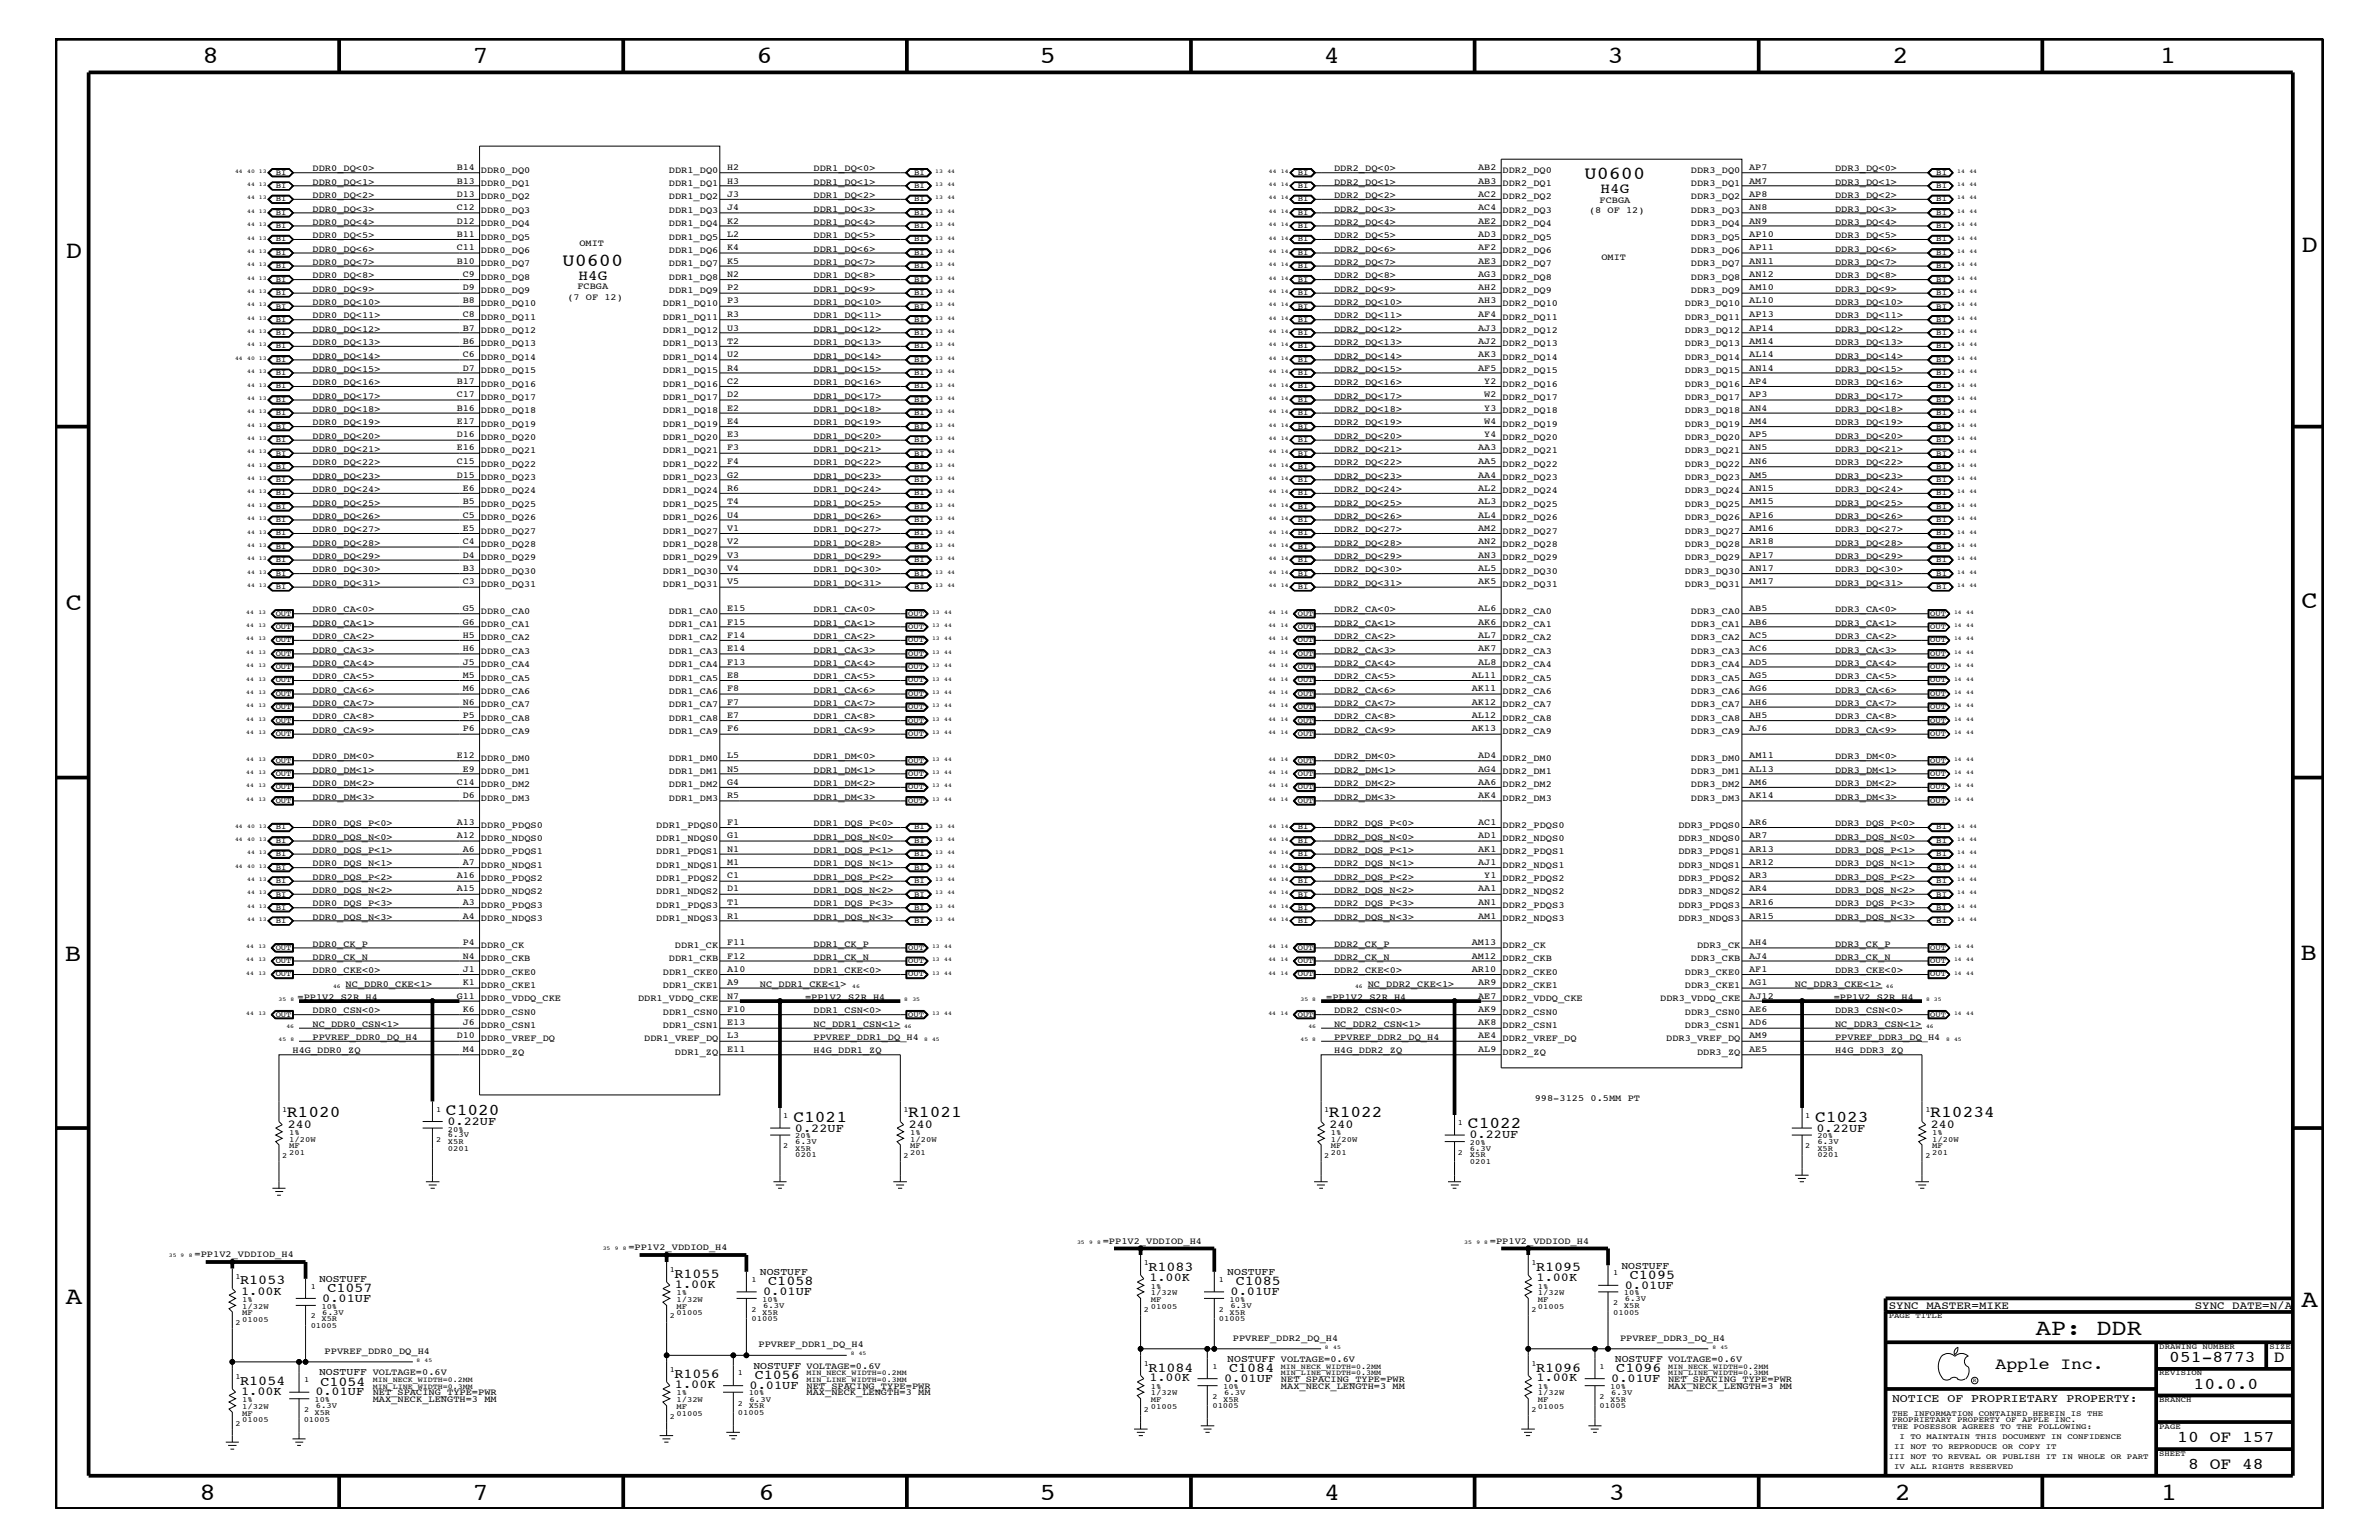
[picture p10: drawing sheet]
<svg xmlns="http://www.w3.org/2000/svg" width="432mm" height="279mm" viewBox="0 0 432 279" stroke-linecap="round" stroke-linejoin="round" font-family="sans-serif">
<defs><g id="words">
<g font-size="4.5">
<text x="36.7" y="11.5">8</text>
<text x="85.8" y="11.5">7</text>
<text x="137.3" y="11.5">6</text>
<text x="188.7" y="11.5">5</text>
<text x="240.3" y="11.5">4</text>
<text x="291.8" y="11.5">3</text>
<text x="343.5" y="11.5">2</text>
<text x="392" y="11.5">1</text>
<text x="11.9" y="46.8">D</text>
<text x="417.7" y="45.7">D</text>
<text x="11.9" y="110.6">C</text>
<text x="417.7" y="110.4">C</text>
<text x="11.8" y="174.3">B</text>
<text x="417.6" y="174.2">B</text>
<text x="11.9" y="236.7">A</text>
<text x="417.7" y="237.1">A</text>
<text x="36.2" y="272.1">8</text>
<text x="85.8" y="272.1">7</text>
<text x="137.7" y="272.1">6</text>
<text x="188.7" y="272.1">5</text>
<text x="240.4" y="272.1">4</text>
<text x="292" y="272.1">3</text>
<text x="343.9" y="272.1">2</text>
<text x="392.2" y="272.1">1</text>
</g>
<text font-size="4.1" x="369.5" y="242.3">AP: DDR</text>
<g font-size="3.3">
<text x="287.6" y="32.5">U0600</text>
<text x="102.1" y="48.3">U0600</text>
</g>
<g font-size="3">
<text x="52.1" y="202.7">R1020</text>
<text x="80.9" y="202.3">C1020</text>
<text x="144" y="203.5">C1021</text>
<text x="164.8" y="202.7">R1021</text>
<text x="241.2" y="202.7">R1022</text>
<text x="329.4" y="203.5">C1023</text>
<text x="350.3" y="202.7">R10234</text>
<text x="266.4" y="204.7">C1022</text>
<text x="362.2" y="248.4">Apple Inc.</text>
<text x="393.7" y="247.1">051-8773</text>
<text x="398.1" y="252">10.0.0</text>
<text x="412.7" y="247.1">D</text>
<text x="395.2" y="261.6">10 OF 157</text>
<text x="397.2" y="266.6">8 OF 48</text>
</g>
<g font-size="2.6">
<text x="290.5" y="35">H4G</text>
<text x="105" y="50.7">H4G</text>
</g>
<g font-size="2.5">
<text x="43.6" y="233">R1053</text>
<text x="122.4" y="231.8">R1055</text>
<text x="139.4" y="233.2">C1058</text>
<text x="208.4" y="230.7">R1083</text>
<text x="224.3" y="233.2">C1085</text>
<text x="278.8" y="230.7">R1095</text>
<text x="295.8" y="232">C1095</text>
<text x="59.4" y="234.4">C1057</text>
<text x="43.6" y="251.2">R1054</text>
<text x="58.2" y="251.4">C1054</text>
<text x="122.4" y="250">R1056</text>
<text x="137" y="250.1">C1056</text>
<text x="208.4" y="248.9">R1084</text>
<text x="223.1" y="248.9">C1084</text>
<text x="278.8" y="248.9">R1096</text>
<text x="293.4" y="248.9">C1096</text>
</g>
<g font-size="2.2">
<text x="52.2" y="204.6">240</text>
<text x="81.2" y="204.1">0.22UF</text>
<text x="144.3" y="205.3">0.22UF</text>
<text x="164.9" y="204.6">240</text>
<text x="241.3" y="204.6">240</text>
<text x="266.7" y="206.5">0.22UF</text>
<text x="329.7" y="205.3">0.22UF</text>
<text x="350.4" y="204.6">240</text>
<text x="122.5" y="233.7">1.00K</text>
<text x="208.6" y="232.4">1.00K</text>
<text x="278.9" y="232.4">1.00K</text>
<text x="294.9" y="233.8">0.01UF</text>
<text x="43.8" y="234.9">1.00K</text>
<text x="58.5" y="236.2">0.01UF</text>
<text x="138.5" y="235">0.01UF</text>
<text x="223.4" y="235">0.01UF</text>
<text x="122.5" y="251.8">1.00K</text>
<text x="136.1" y="252">0.01UF</text>
<text x="208.6" y="250.6">1.00K</text>
<text x="222.2" y="250.7">0.01UF</text>
<text x="278.9" y="250.6">1.00K</text>
<text x="292.4" y="250.7">0.01UF</text>
<text x="43.8" y="253.1">1.00K</text>
<text x="57.2" y="253.2">0.01UF</text>
</g>
<text font-size="2.1" x="343.4" y="254.4">NOTICE OF PROPRIETARY PROPERTY:</text>
<g font-size="2">
<text x="342.8" y="237.4">SYNC_MASTER=MIKE</text>
<text x="398.4" y="237.4">SYNC_DATE=N/A</text>
</g>
<g font-size="1.9">
<text x="57.9" y="232.6">NOSTUFF</text>
<text x="137.9" y="231.3">NOSTUFF</text>
<text x="222.8" y="231.3">NOSTUFF</text>
<text x="294.3" y="230.2">NOSTUFF</text>
<text x="57.9" y="249.5">NOSTUFF VOLTAGE=0.6V</text>
<text x="136.7" y="248.4">NOSTUFF VOLTAGE=0.6V</text>
<text x="222.8" y="247.1">NOSTUFF VOLTAGE=0.6V</text>
<text x="293.1" y="247.1">NOSTUFF VOLTAGE=0.6V</text>
</g>
<g font-size="1.7">
<text x="56.7" y="35.9">DDR0_DQ&lt;2&gt;</text>
<text x="56.7" y="33.6">DDR0_DQ&lt;1&gt;</text>
<text x="56.7" y="31.1">DDR0_DQ&lt;0&gt;</text>
<text x="82.9" y="30.8">B14</text>
<text x="82.9" y="33.3">B13</text>
<text x="82.9" y="35.7">D13</text>
<text x="87.3" y="31.4">DDR0_DQ0</text>
<text x="87.3" y="33.7">DDR0_DQ1</text>
<text x="121.4" y="31.4">DDR1_DQ0</text>
<text x="121.4" y="33.7">DDR1_DQ1</text>
<text x="132" y="30.8">H2</text>
<text x="132" y="33.3">H3</text>
<text x="132" y="35.7">J3</text>
<text x="147.7" y="35.9">DDR1_DQ&lt;2&gt;</text>
<text x="147.7" y="33.6">DDR1_DQ&lt;1&gt;</text>
<text x="147.7" y="31.1">DDR1_DQ&lt;0&gt;</text>
<text x="242.1" y="35.9">DDR2_DQ&lt;2&gt;</text>
<text x="242.1" y="33.6">DDR2_DQ&lt;1&gt;</text>
<text x="242.1" y="31.1">DDR2_DQ&lt;0&gt;</text>
<text x="268.3" y="30.8">AB2</text>
<text x="268.3" y="33.3">AB3</text>
<text x="268.3" y="35.7">AC2</text>
<text x="272.7" y="31.4">DDR2_DQ0</text>
<text x="272.7" y="33.7">DDR2_DQ1</text>
<text x="306.9" y="31.4">DDR3_DQ0</text>
<text x="306.9" y="33.7">DDR3_DQ1</text>
<text x="317.5" y="30.8">AP7</text>
<text x="317.5" y="33.3">AM7</text>
<text x="317.5" y="35.7">AP8</text>
<text x="333.1" y="35.9">DDR3_DQ&lt;2&gt;</text>
<text x="333.1" y="33.6">DDR3_DQ&lt;1&gt;</text>
<text x="333.1" y="31.1">DDR3_DQ&lt;0&gt;</text>
<text x="56.7" y="40.8">DDR0_DQ&lt;4&gt;</text>
<text x="56.7" y="38.4">DDR0_DQ&lt;3&gt;</text>
<text x="82.9" y="38.1">C12</text>
<text x="82.9" y="40.6">D12</text>
<text x="87.3" y="36.2">DDR0_DQ2</text>
<text x="87.3" y="38.6">DDR0_DQ3</text>
<text x="87.3" y="41">DDR0_DQ4</text>
<text x="121.4" y="36.2">DDR1_DQ2</text>
<text x="121.4" y="38.6">DDR1_DQ3</text>
<text x="121.4" y="41">DDR1_DQ4</text>
<text x="132" y="38.1">J4</text>
<text x="132" y="40.6">K2</text>
<text x="147.7" y="40.8">DDR1_DQ&lt;4&gt;</text>
<text x="147.7" y="38.4">DDR1_DQ&lt;3&gt;</text>
<text x="242.1" y="40.8">DDR2_DQ&lt;4&gt;</text>
<text x="242.1" y="38.4">DDR2_DQ&lt;3&gt;</text>
<text x="268.3" y="38.1">AC4</text>
<text x="268.3" y="40.6">AE2</text>
<text x="272.7" y="36.2">DDR2_DQ2</text>
<text x="272.7" y="38.6">DDR2_DQ3</text>
<text x="272.7" y="41">DDR2_DQ4</text>
<text x="288.4" y="38.6">(8 OF 12)</text>
<text x="290.3" y="36.8">FCBGA</text>
<text x="306.9" y="36.2">DDR3_DQ2</text>
<text x="306.9" y="38.6">DDR3_DQ3</text>
<text x="306.9" y="41">DDR3_DQ4</text>
<text x="317.5" y="38.1">AN8</text>
<text x="317.5" y="40.6">AN9</text>
<text x="333.1" y="40.8">DDR3_DQ&lt;4&gt;</text>
<text x="333.1" y="38.4">DDR3_DQ&lt;3&gt;</text>
<text x="56.7" y="45.7">DDR0_DQ&lt;6&gt;</text>
<text x="56.7" y="43.2">DDR0_DQ&lt;5&gt;</text>
<text x="82.9" y="43">B11</text>
<text x="82.9" y="45.4">C11</text>
<text x="82.9" y="47.9">B10</text>
<text x="87.3" y="43.5">DDR0_DQ5</text>
<text x="87.3" y="45.9">DDR0_DQ6</text>
<text x="105.2" y="44.6">OMIT</text>
<text x="121.4" y="43.5">DDR1_DQ5</text>
<text x="121.4" y="45.9">DDR1_DQ6</text>
<text x="132" y="43">L2</text>
<text x="132" y="45.4">K4</text>
<text x="132" y="47.9">K5</text>
<text x="147.7" y="45.7">DDR1_DQ&lt;6&gt;</text>
<text x="147.7" y="43.2">DDR1_DQ&lt;5&gt;</text>
<text x="242.1" y="45.7">DDR2_DQ&lt;6&gt;</text>
<text x="242.1" y="43.2">DDR2_DQ&lt;5&gt;</text>
<text x="268.3" y="43">AD3</text>
<text x="268.3" y="45.4">AF2</text>
<text x="268.3" y="47.9">AE3</text>
<text x="272.7" y="43.5">DDR2_DQ5</text>
<text x="272.7" y="45.9">DDR2_DQ6</text>
<text x="290.7" y="47.1">OMIT</text>
<text x="306.9" y="43.5">DDR3_DQ5</text>
<text x="306.9" y="45.9">DDR3_DQ6</text>
<text x="317.5" y="43">AP10</text>
<text x="317.5" y="45.4">AP11</text>
<text x="317.5" y="47.9">AN11</text>
<text x="333.1" y="45.7">DDR3_DQ&lt;6&gt;</text>
<text x="333.1" y="43.2">DDR3_DQ&lt;5&gt;</text>
<text x="56.7" y="48">DDR0_DQ&lt;7&gt;</text>
<text x="56.7" y="52.9">DDR0_DQ&lt;9&gt;</text>
<text x="56.7" y="50.5">DDR0_DQ&lt;8&gt;</text>
<text x="84" y="50.2">C9</text>
<text x="84" y="52.7">D9</text>
<text x="87.3" y="48.3">DDR0_DQ7</text>
<text x="87.3" y="50.7">DDR0_DQ8</text>
<text x="87.3" y="53.2">DDR0_DQ9</text>
<text x="104.8" y="52.5">FCBGA</text>
<text x="121.4" y="48.3">DDR1_DQ7</text>
<text x="121.4" y="50.7">DDR1_DQ8</text>
<text x="121.4" y="53.2">DDR1_DQ9</text>
<text x="132" y="50.2">N2</text>
<text x="132" y="52.7">P2</text>
<text x="147.7" y="52.9">DDR1_DQ&lt;9&gt;</text>
<text x="147.7" y="50.5">DDR1_DQ&lt;8&gt;</text>
<text x="147.7" y="48">DDR1_DQ&lt;7&gt;</text>
<text x="242.1" y="52.9">DDR2_DQ&lt;9&gt;</text>
<text x="242.1" y="50.5">DDR2_DQ&lt;8&gt;</text>
<text x="242.1" y="48">DDR2_DQ&lt;7&gt;</text>
<text x="268.3" y="50.2">AG3</text>
<text x="268.3" y="52.7">AH2</text>
<text x="272.7" y="48.3">DDR2_DQ7</text>
<text x="272.7" y="50.7">DDR2_DQ8</text>
<text x="272.7" y="53.2">DDR2_DQ9</text>
<text x="306.9" y="48.3">DDR3_DQ7</text>
<text x="306.9" y="50.7">DDR3_DQ8</text>
<text x="306.9" y="53.2">DDR3_DQ9</text>
<text x="317.5" y="50.2">AN12</text>
<text x="317.5" y="52.7">AM10</text>
<text x="333.1" y="52.9">DDR3_DQ&lt;9&gt;</text>
<text x="333.1" y="50.5">DDR3_DQ&lt;8&gt;</text>
<text x="333.1" y="48">DDR3_DQ&lt;7&gt;</text>
<text x="56.7" y="57.8">DDR0_DQ&lt;11&gt;</text>
<text x="56.7" y="55.3">DDR0_DQ&lt;10&gt;</text>
<text x="84" y="55.1">B8</text>
<text x="84" y="57.5">C8</text>
<text x="84" y="60">B7</text>
<text x="87.3" y="55.6">DDR0_DQ10</text>
<text x="87.3" y="58">DDR0_DQ11</text>
<text x="103" y="54.4">(7 OF 12)</text>
<text x="120.3" y="55.6">DDR1_DQ10</text>
<text x="120.3" y="58">DDR1_DQ11</text>
<text x="132" y="55.1">P3</text>
<text x="132" y="57.5">R3</text>
<text x="132" y="60">U3</text>
<text x="147.7" y="57.8">DDR1_DQ&lt;11&gt;</text>
<text x="147.7" y="55.3">DDR1_DQ&lt;10&gt;</text>
<text x="242.1" y="57.8">DDR2_DQ&lt;11&gt;</text>
<text x="242.1" y="55.3">DDR2_DQ&lt;10&gt;</text>
<text x="268.3" y="55.1">AH3</text>
<text x="268.3" y="57.5">AF4</text>
<text x="268.3" y="60">AJ3</text>
<text x="272.7" y="55.6">DDR2_DQ10</text>
<text x="272.7" y="58">DDR2_DQ11</text>
<text x="305.8" y="55.6">DDR3_DQ10</text>
<text x="305.8" y="58">DDR3_DQ11</text>
<text x="317.5" y="55.1">AL10</text>
<text x="317.5" y="57.5">AP13</text>
<text x="317.5" y="60">AP14</text>
<text x="333.1" y="57.8">DDR3_DQ&lt;11&gt;</text>
<text x="333.1" y="55.3">DDR3_DQ&lt;10&gt;</text>
<text x="56.7" y="65.1">DDR0_DQ&lt;14&gt;</text>
<text x="56.7" y="62.6">DDR0_DQ&lt;13&gt;</text>
<text x="56.7" y="60.2">DDR0_DQ&lt;12&gt;</text>
<text x="84" y="62.3">B6</text>
<text x="84" y="64.8">C6</text>
<text x="87.3" y="60.4">DDR0_DQ12</text>
<text x="87.3" y="62.9">DDR0_DQ13</text>
<text x="87.3" y="65.3">DDR0_DQ14</text>
<text x="120.3" y="60.4">DDR1_DQ12</text>
<text x="120.3" y="62.9">DDR1_DQ13</text>
<text x="120.3" y="65.3">DDR1_DQ14</text>
<text x="132" y="62.3">T2</text>
<text x="132" y="64.8">U2</text>
<text x="147.7" y="65.1">DDR1_DQ&lt;14&gt;</text>
<text x="147.7" y="62.6">DDR1_DQ&lt;13&gt;</text>
<text x="147.7" y="60.2">DDR1_DQ&lt;12&gt;</text>
<text x="242.1" y="65.1">DDR2_DQ&lt;14&gt;</text>
<text x="242.1" y="62.6">DDR2_DQ&lt;13&gt;</text>
<text x="242.1" y="60.2">DDR2_DQ&lt;12&gt;</text>
<text x="268.3" y="62.3">AJ2</text>
<text x="268.3" y="64.8">AK3</text>
<text x="272.7" y="60.4">DDR2_DQ12</text>
<text x="272.7" y="62.9">DDR2_DQ13</text>
<text x="272.7" y="65.3">DDR2_DQ14</text>
<text x="305.8" y="60.4">DDR3_DQ12</text>
<text x="305.8" y="62.9">DDR3_DQ13</text>
<text x="305.8" y="65.3">DDR3_DQ14</text>
<text x="317.5" y="62.3">AM14</text>
<text x="317.5" y="64.8">AL14</text>
<text x="333.1" y="65.1">DDR3_DQ&lt;14&gt;</text>
<text x="333.1" y="62.6">DDR3_DQ&lt;13&gt;</text>
<text x="333.1" y="60.2">DDR3_DQ&lt;12&gt;</text>
<text x="56.7" y="69.9">DDR0_DQ&lt;16&gt;</text>
<text x="56.7" y="67.5">DDR0_DQ&lt;15&gt;</text>
<text x="82.9" y="69.6">B17</text>
<text x="84" y="67.3">D7</text>
<text x="87.3" y="67.7">DDR0_DQ15</text>
<text x="87.3" y="70.1">DDR0_DQ16</text>
<text x="120.3" y="67.7">DDR1_DQ15</text>
<text x="120.3" y="70.1">DDR1_DQ16</text>
<text x="132" y="67.3">R4</text>
<text x="132" y="69.6">C2</text>
<text x="147.7" y="69.9">DDR1_DQ&lt;16&gt;</text>
<text x="147.7" y="67.5">DDR1_DQ&lt;15&gt;</text>
<text x="242.1" y="69.9">DDR2_DQ&lt;16&gt;</text>
<text x="242.1" y="67.5">DDR2_DQ&lt;15&gt;</text>
<text x="268.3" y="67.3">AF5</text>
<text x="269.4" y="69.6">Y2</text>
<text x="272.7" y="67.7">DDR2_DQ15</text>
<text x="272.7" y="70.1">DDR2_DQ16</text>
<text x="305.8" y="67.7">DDR3_DQ15</text>
<text x="305.8" y="70.1">DDR3_DQ16</text>
<text x="317.5" y="69.6">AP4</text>
<text x="317.5" y="67.3">AN14</text>
<text x="333.1" y="69.9">DDR3_DQ&lt;16&gt;</text>
<text x="333.1" y="67.5">DDR3_DQ&lt;15&gt;</text>
<text x="56.7" y="77.2">DDR0_DQ&lt;19&gt;</text>
<text x="56.7" y="74.7">DDR0_DQ&lt;18&gt;</text>
<text x="56.7" y="72.3">DDR0_DQ&lt;17&gt;</text>
<text x="82.9" y="72.1">C17</text>
<text x="82.9" y="74.5">B16</text>
<text x="82.9" y="76.9">E17</text>
<text x="87.3" y="72.6">DDR0_DQ17</text>
<text x="87.3" y="75">DDR0_DQ18</text>
<text x="87.3" y="77.4">DDR0_DQ19</text>
<text x="120.3" y="72.6">DDR1_DQ17</text>
<text x="120.3" y="75">DDR1_DQ18</text>
<text x="120.3" y="77.4">DDR1_DQ19</text>
<text x="132" y="72.1">D2</text>
<text x="132" y="74.5">E2</text>
<text x="132" y="76.9">E4</text>
<text x="147.7" y="77.2">DDR1_DQ&lt;19&gt;</text>
<text x="147.7" y="74.7">DDR1_DQ&lt;18&gt;</text>
<text x="147.7" y="72.3">DDR1_DQ&lt;17&gt;</text>
<text x="242.1" y="77.2">DDR2_DQ&lt;19&gt;</text>
<text x="242.1" y="74.7">DDR2_DQ&lt;18&gt;</text>
<text x="242.1" y="72.3">DDR2_DQ&lt;17&gt;</text>
<text x="269.4" y="72.1">W2</text>
<text x="269.4" y="74.5">Y3</text>
<text x="269.4" y="76.9">W4</text>
<text x="272.7" y="72.6">DDR2_DQ17</text>
<text x="272.7" y="75">DDR2_DQ18</text>
<text x="272.7" y="77.4">DDR2_DQ19</text>
<text x="305.8" y="72.6">DDR3_DQ17</text>
<text x="305.8" y="75">DDR3_DQ18</text>
<text x="305.8" y="77.4">DDR3_DQ19</text>
<text x="317.5" y="72.1">AP3</text>
<text x="317.5" y="74.5">AN4</text>
<text x="317.5" y="76.9">AM4</text>
<text x="333.1" y="77.2">DDR3_DQ&lt;19&gt;</text>
<text x="333.1" y="74.7">DDR3_DQ&lt;18&gt;</text>
<text x="333.1" y="72.3">DDR3_DQ&lt;17&gt;</text>
<text x="56.7" y="82">DDR0_DQ&lt;21&gt;</text>
<text x="56.7" y="79.6">DDR0_DQ&lt;20&gt;</text>
<text x="82.9" y="79.4">D16</text>
<text x="82.9" y="81.7">E16</text>
<text x="87.3" y="79.9">DDR0_DQ20</text>
<text x="87.3" y="82.2">DDR0_DQ21</text>
<text x="120.3" y="79.9">DDR1_DQ20</text>
<text x="120.3" y="82.2">DDR1_DQ21</text>
<text x="132" y="79.4">E3</text>
<text x="132" y="81.7">F3</text>
<text x="147.7" y="82">DDR1_DQ&lt;21&gt;</text>
<text x="147.7" y="79.6">DDR1_DQ&lt;20&gt;</text>
<text x="242.1" y="82">DDR2_DQ&lt;21&gt;</text>
<text x="242.1" y="79.6">DDR2_DQ&lt;20&gt;</text>
<text x="268.3" y="81.7">AA3</text>
<text x="269.4" y="79.4">Y4</text>
<text x="272.7" y="79.9">DDR2_DQ20</text>
<text x="272.7" y="82.2">DDR2_DQ21</text>
<text x="305.8" y="79.9">DDR3_DQ20</text>
<text x="305.8" y="82.2">DDR3_DQ21</text>
<text x="317.5" y="79.4">AP5</text>
<text x="317.5" y="81.7">AN5</text>
<text x="333.1" y="82">DDR3_DQ&lt;21&gt;</text>
<text x="333.1" y="79.6">DDR3_DQ&lt;20&gt;</text>
<text x="56.7" y="89.3">DDR0_DQ&lt;24&gt;</text>
<text x="56.7" y="86.9">DDR0_DQ&lt;23&gt;</text>
<text x="56.7" y="84.4">DDR0_DQ&lt;22&gt;</text>
<text x="82.9" y="84.2">C15</text>
<text x="82.9" y="86.6">D15</text>
<text x="84" y="89">E6</text>
<text x="87.3" y="84.7">DDR0_DQ22</text>
<text x="87.3" y="87.1">DDR0_DQ23</text>
<text x="87.3" y="89.5">DDR0_DQ24</text>
<text x="120.3" y="84.7">DDR1_DQ22</text>
<text x="120.3" y="87.1">DDR1_DQ23</text>
<text x="120.3" y="89.5">DDR1_DQ24</text>
<text x="132" y="84.2">F4</text>
<text x="132" y="86.6">G2</text>
<text x="132" y="89">R6</text>
<text x="147.7" y="86.9">DDR1_DQ&lt;23&gt;</text>
<text x="147.7" y="89.3">DDR1_DQ&lt;24&gt;</text>
<text x="147.7" y="84.4">DDR1_DQ&lt;22&gt;</text>
<text x="242.1" y="89.3">DDR2_DQ&lt;24&gt;</text>
<text x="242.1" y="86.9">DDR2_DQ&lt;23&gt;</text>
<text x="242.1" y="84.4">DDR2_DQ&lt;22&gt;</text>
<text x="268.3" y="84.2">AA5</text>
<text x="268.3" y="86.6">AA4</text>
<text x="268.3" y="89">AL2</text>
<text x="272.7" y="84.7">DDR2_DQ22</text>
<text x="272.7" y="87.1">DDR2_DQ23</text>
<text x="272.7" y="89.5">DDR2_DQ24</text>
<text x="305.8" y="84.7">DDR3_DQ22</text>
<text x="305.8" y="87.1">DDR3_DQ23</text>
<text x="305.8" y="89.5">DDR3_DQ24</text>
<text x="317.5" y="84.2">AN6</text>
<text x="317.5" y="86.6">AM5</text>
<text x="317.5" y="89">AN15</text>
<text x="333.1" y="89.3">DDR3_DQ&lt;24&gt;</text>
<text x="333.1" y="86.9">DDR3_DQ&lt;23&gt;</text>
<text x="333.1" y="84.4">DDR3_DQ&lt;22&gt;</text>
<text x="56.7" y="94.2">DDR0_DQ&lt;26&gt;</text>
<text x="56.7" y="91.7">DDR0_DQ&lt;25&gt;</text>
<text x="84" y="91.5">B5</text>
<text x="84" y="93.9">C5</text>
<text x="87.3" y="92">DDR0_DQ25</text>
<text x="87.3" y="94.3">DDR0_DQ26</text>
<text x="120.3" y="92">DDR1_DQ25</text>
<text x="120.3" y="94.3">DDR1_DQ26</text>
<text x="132" y="91.5">T4</text>
<text x="132" y="93.9">U4</text>
<text x="147.7" y="94.2">DDR1_DQ&lt;26&gt;</text>
<text x="147.7" y="91.7">DDR1_DQ&lt;25&gt;</text>
<text x="242.1" y="94.2">DDR2_DQ&lt;26&gt;</text>
<text x="242.1" y="91.7">DDR2_DQ&lt;25&gt;</text>
<text x="268.3" y="91.5">AL3</text>
<text x="268.3" y="93.9">AL4</text>
<text x="272.7" y="92">DDR2_DQ25</text>
<text x="272.7" y="94.3">DDR2_DQ26</text>
<text x="305.8" y="92">DDR3_DQ25</text>
<text x="305.8" y="94.3">DDR3_DQ26</text>
<text x="317.5" y="91.5">AM15</text>
<text x="317.5" y="93.9">AP16</text>
<text x="333.1" y="94.2">DDR3_DQ&lt;26&gt;</text>
<text x="333.1" y="91.7">DDR3_DQ&lt;25&gt;</text>
<text x="56.7" y="101.4">DDR0_DQ&lt;29&gt;</text>
<text x="56.7" y="99">DDR0_DQ&lt;28&gt;</text>
<text x="56.7" y="96.5">DDR0_DQ&lt;27&gt;</text>
<text x="84" y="96.3">E5</text>
<text x="84" y="98.7">C4</text>
<text x="84" y="101.2">D4</text>
<text x="87.3" y="96.8">DDR0_DQ27</text>
<text x="87.3" y="99.3">DDR0_DQ28</text>
<text x="87.3" y="101.6">DDR0_DQ29</text>
<text x="120.3" y="96.8">DDR1_DQ27</text>
<text x="120.3" y="99.3">DDR1_DQ28</text>
<text x="120.3" y="101.6">DDR1_DQ29</text>
<text x="132" y="96.3">V1</text>
<text x="132" y="98.7">V2</text>
<text x="132" y="101.2">V3</text>
<text x="147.7" y="96.5">DDR1_DQ&lt;27&gt;</text>
<text x="147.7" y="101.4">DDR1_DQ&lt;29&gt;</text>
<text x="147.7" y="99">DDR1_DQ&lt;28&gt;</text>
<text x="242.1" y="101.4">DDR2_DQ&lt;29&gt;</text>
<text x="242.1" y="99">DDR2_DQ&lt;28&gt;</text>
<text x="242.1" y="96.5">DDR2_DQ&lt;27&gt;</text>
<text x="268.3" y="96.3">AM2</text>
<text x="268.3" y="98.7">AN2</text>
<text x="268.3" y="101.2">AN3</text>
<text x="272.7" y="96.8">DDR2_DQ27</text>
<text x="272.7" y="99.3">DDR2_DQ28</text>
<text x="272.7" y="101.6">DDR2_DQ29</text>
<text x="305.8" y="96.8">DDR3_DQ27</text>
<text x="305.8" y="99.3">DDR3_DQ28</text>
<text x="305.8" y="101.6">DDR3_DQ29</text>
<text x="317.5" y="96.3">AM16</text>
<text x="317.5" y="98.8">AR18</text>
<text x="317.5" y="101.2">AP17</text>
<text x="333.1" y="101.4">DDR3_DQ&lt;29&gt;</text>
<text x="333.1" y="99">DDR3_DQ&lt;28&gt;</text>
<text x="333.1" y="96.5">DDR3_DQ&lt;27&gt;</text>
<text x="56.7" y="106.3">DDR0_DQ&lt;31&gt;</text>
<text x="56.7" y="103.8">DDR0_DQ&lt;30&gt;</text>
<text x="84" y="103.6">B3</text>
<text x="84" y="106">C3</text>
<text x="87.3" y="104.1">DDR0_DQ30</text>
<text x="87.3" y="106.5">DDR0_DQ31</text>
<text x="120.3" y="104.1">DDR1_DQ30</text>
<text x="120.3" y="106.5">DDR1_DQ31</text>
<text x="132" y="103.6">V4</text>
<text x="132" y="106">V5</text>
<text x="147.7" y="106.3">DDR1_DQ&lt;31&gt;</text>
<text x="147.7" y="103.8">DDR1_DQ&lt;30&gt;</text>
<text x="242.1" y="106.3">DDR2_DQ&lt;31&gt;</text>
<text x="242.1" y="103.8">DDR2_DQ&lt;30&gt;</text>
<text x="268.3" y="103.6">AL5</text>
<text x="268.3" y="106">AK5</text>
<text x="272.7" y="104.1">DDR2_DQ30</text>
<text x="272.7" y="106.5">DDR2_DQ31</text>
<text x="305.8" y="104.1">DDR3_DQ30</text>
<text x="305.8" y="106.5">DDR3_DQ31</text>
<text x="317.5" y="103.6">AN17</text>
<text x="317.5" y="106">AM17</text>
<text x="333.1" y="106.3">DDR3_DQ&lt;31&gt;</text>
<text x="333.1" y="103.8">DDR3_DQ&lt;30&gt;</text>
<text x="56.7" y="113.6">DDR0_CA&lt;1&gt;</text>
<text x="56.7" y="111.1">DDR0_CA&lt;0&gt;</text>
<text x="84" y="110.9">G5</text>
<text x="84" y="113.3">G6</text>
<text x="87.3" y="111.4">DDR0_CA0</text>
<text x="87.3" y="113.7">DDR0_CA1</text>
<text x="121.4" y="111.4">DDR1_CA0</text>
<text x="121.4" y="113.7">DDR1_CA1</text>
<text x="132" y="110.9">E15</text>
<text x="132" y="113.3">F15</text>
<text x="147.7" y="113.6">DDR1_CA&lt;1&gt;</text>
<text x="147.7" y="111.1">DDR1_CA&lt;0&gt;</text>
<text x="242.1" y="113.6">DDR2_CA&lt;1&gt;</text>
<text x="242.1" y="111.1">DDR2_CA&lt;0&gt;</text>
<text x="268.3" y="110.9">AL6</text>
<text x="268.3" y="113.3">AK6</text>
<text x="272.7" y="111.4">DDR2_CA0</text>
<text x="272.7" y="113.7">DDR2_CA1</text>
<text x="306.9" y="111.4">DDR3_CA0</text>
<text x="306.9" y="113.7">DDR3_CA1</text>
<text x="317.5" y="110.9">AB5</text>
<text x="317.5" y="113.3">AB6</text>
<text x="333.1" y="113.6">DDR3_CA&lt;1&gt;</text>
<text x="333.1" y="111.1">DDR3_CA&lt;0&gt;</text>
<text x="56.7" y="118.4">DDR0_CA&lt;3&gt;</text>
<text x="56.7" y="115.9">DDR0_CA&lt;2&gt;</text>
<text x="84" y="115.7">H5</text>
<text x="84" y="118.1">H6</text>
<text x="87.3" y="116.2">DDR0_CA2</text>
<text x="87.3" y="118.6">DDR0_CA3</text>
<text x="121.4" y="116.2">DDR1_CA2</text>
<text x="121.4" y="118.6">DDR1_CA3</text>
<text x="132" y="115.7">F14</text>
<text x="132" y="118.1">E14</text>
<text x="147.7" y="118.4">DDR1_CA&lt;3&gt;</text>
<text x="147.7" y="115.9">DDR1_CA&lt;2&gt;</text>
<text x="242.1" y="118.4">DDR2_CA&lt;3&gt;</text>
<text x="242.1" y="115.9">DDR2_CA&lt;2&gt;</text>
<text x="268.3" y="115.7">AL7</text>
<text x="268.3" y="118.1">AK7</text>
<text x="272.7" y="116.2">DDR2_CA2</text>
<text x="272.7" y="118.6">DDR2_CA3</text>
<text x="306.9" y="116.2">DDR3_CA2</text>
<text x="306.9" y="118.6">DDR3_CA3</text>
<text x="317.5" y="115.7">AC5</text>
<text x="317.5" y="118.1">AC6</text>
<text x="333.1" y="118.4">DDR3_CA&lt;3&gt;</text>
<text x="333.1" y="115.9">DDR3_CA&lt;2&gt;</text>
<text x="56.7" y="125.7">DDR0_CA&lt;6&gt;</text>
<text x="56.7" y="123.2">DDR0_CA&lt;5&gt;</text>
<text x="56.7" y="120.8">DDR0_CA&lt;4&gt;</text>
<text x="84" y="120.6">J5</text>
<text x="84" y="123">M5</text>
<text x="84" y="125.4">M6</text>
<text x="87.3" y="121">DDR0_CA4</text>
<text x="87.3" y="123.5">DDR0_CA5</text>
<text x="87.3" y="125.9">DDR0_CA6</text>
<text x="121.4" y="121">DDR1_CA4</text>
<text x="121.4" y="125.9">DDR1_CA6</text>
<text x="121.4" y="123.5">DDR1_CA5</text>
<text x="132" y="120.6">F13</text>
<text x="132" y="123">E8</text>
<text x="132" y="125.4">F8</text>
<text x="147.7" y="123.2">DDR1_CA&lt;5&gt;</text>
<text x="147.7" y="125.7">DDR1_CA&lt;6&gt;</text>
<text x="147.7" y="120.8">DDR1_CA&lt;4&gt;</text>
<text x="242.1" y="125.7">DDR2_CA&lt;6&gt;</text>
<text x="242.1" y="123.2">DDR2_CA&lt;5&gt;</text>
<text x="242.1" y="120.8">DDR2_CA&lt;4&gt;</text>
<text x="267.1" y="123">AL11</text>
<text x="267.1" y="125.4">AK11</text>
<text x="268.3" y="120.6">AL8</text>
<text x="272.7" y="121">DDR2_CA4</text>
<text x="272.7" y="123.5">DDR2_CA5</text>
<text x="272.7" y="125.9">DDR2_CA6</text>
<text x="306.9" y="121">DDR3_CA4</text>
<text x="306.9" y="123.5">DDR3_CA5</text>
<text x="306.9" y="125.9">DDR3_CA6</text>
<text x="317.5" y="120.6">AD5</text>
<text x="317.5" y="123">AG5</text>
<text x="317.5" y="125.4">AG6</text>
<text x="333.1" y="125.7">DDR3_CA&lt;6&gt;</text>
<text x="333.1" y="123.2">DDR3_CA&lt;5&gt;</text>
<text x="333.1" y="120.8">DDR3_CA&lt;4&gt;</text>
<text x="56.7" y="130.5">DDR0_CA&lt;8&gt;</text>
<text x="56.7" y="128">DDR0_CA&lt;7&gt;</text>
<text x="84" y="127.9">N6</text>
<text x="84" y="130.2">P5</text>
<text x="87.3" y="128.3">DDR0_CA7</text>
<text x="87.3" y="130.8">DDR0_CA8</text>
<text x="121.4" y="128.3">DDR1_CA7</text>
<text x="121.4" y="130.8">DDR1_CA8</text>
<text x="132" y="127.9">F7</text>
<text x="132" y="130.2">E7</text>
<text x="147.7" y="130.5">DDR1_CA&lt;8&gt;</text>
<text x="147.7" y="128">DDR1_CA&lt;7&gt;</text>
<text x="242.1" y="130.5">DDR2_CA&lt;8&gt;</text>
<text x="242.1" y="128">DDR2_CA&lt;7&gt;</text>
<text x="267.1" y="127.9">AK12</text>
<text x="267.1" y="130.2">AL12</text>
<text x="272.7" y="128.3">DDR2_CA7</text>
<text x="272.7" y="130.8">DDR2_CA8</text>
<text x="306.9" y="128.3">DDR3_CA7</text>
<text x="306.9" y="130.8">DDR3_CA8</text>
<text x="317.5" y="127.9">AH6</text>
<text x="317.5" y="130.2">AH5</text>
<text x="333.1" y="130.5">DDR3_CA&lt;8&gt;</text>
<text x="333.1" y="128">DDR3_CA&lt;7&gt;</text>
<text x="56.7" y="137.8">DDR0_DM&lt;0&gt;</text>
<text x="56.7" y="133">DDR0_CA&lt;9&gt;</text>
<text x="82.9" y="137.5">E12</text>
<text x="84" y="132.7">P6</text>
<text x="87.3" y="133.2">DDR0_CA9</text>
<text x="121.4" y="133.2">DDR1_CA9</text>
<text x="132" y="132.7">F6</text>
<text x="132" y="137.5">L5</text>
<text x="147.7" y="137.8">DDR1_DM&lt;0&gt;</text>
<text x="147.7" y="133">DDR1_CA&lt;9&gt;</text>
<text x="242.1" y="137.8">DDR2_DM&lt;0&gt;</text>
<text x="242.1" y="133">DDR2_CA&lt;9&gt;</text>
<text x="267.1" y="132.7">AK13</text>
<text x="268.3" y="137.5">AD4</text>
<text x="272.7" y="133.2">DDR2_CA9</text>
<text x="306.9" y="133.2">DDR3_CA9</text>
<text x="317.5" y="132.7">AJ6</text>
<text x="317.5" y="137.5">AM11</text>
<text x="333.1" y="137.8">DDR3_DM&lt;0&gt;</text>
<text x="333.1" y="133">DDR3_CA&lt;9&gt;</text>
<text x="56.7" y="142.6">DDR0_DM&lt;2&gt;</text>
<text x="56.7" y="140.2">DDR0_DM&lt;1&gt;</text>
<text x="82.9" y="142.4">C14</text>
<text x="84" y="140">E9</text>
<text x="87.3" y="138">DDR0_DM0</text>
<text x="87.3" y="140.4">DDR0_DM1</text>
<text x="87.3" y="142.9">DDR0_DM2</text>
<text x="121.4" y="138">DDR1_DM0</text>
<text x="121.4" y="140.4">DDR1_DM1</text>
<text x="121.4" y="142.9">DDR1_DM2</text>
<text x="132" y="140">N5</text>
<text x="132" y="142.4">G4</text>
<text x="147.7" y="142.6">DDR1_DM&lt;2&gt;</text>
<text x="147.7" y="140.2">DDR1_DM&lt;1&gt;</text>
<text x="242.1" y="142.6">DDR2_DM&lt;2&gt;</text>
<text x="242.1" y="140.2">DDR2_DM&lt;1&gt;</text>
<text x="268.3" y="140">AG4</text>
<text x="268.3" y="142.4">AA6</text>
<text x="272.7" y="138">DDR2_DM0</text>
<text x="272.7" y="140.4">DDR2_DM1</text>
<text x="272.7" y="142.9">DDR2_DM2</text>
<text x="306.9" y="138">DDR3_DM0</text>
<text x="306.9" y="140.4">DDR3_DM1</text>
<text x="306.9" y="142.9">DDR3_DM2</text>
<text x="317.5" y="142.4">AM6</text>
<text x="317.5" y="140">AL13</text>
<text x="333.1" y="142.6">DDR3_DM&lt;2&gt;</text>
<text x="333.1" y="140.2">DDR3_DM&lt;1&gt;</text>
<text x="56.7" y="149.9">DDR0_DQS_P&lt;0&gt;</text>
<text x="56.7" y="145.1">DDR0_DM&lt;3&gt;</text>
<text x="82.9" y="149.6">A13</text>
<text x="84" y="144.8">D6</text>
<text x="87.3" y="145.3">DDR0_DM3</text>
<text x="121.4" y="145.3">DDR1_DM3</text>
<text x="132" y="144.8">R5</text>
<text x="132" y="149.6">F1</text>
<text x="147.7" y="145.1">DDR1_DM&lt;3&gt;</text>
<text x="147.7" y="149.9">DDR1_DQS_P&lt;0&gt;</text>
<text x="242.1" y="149.9">DDR2_DQS_P&lt;0&gt;</text>
<text x="242.1" y="145.1">DDR2_DM&lt;3&gt;</text>
<text x="268.3" y="144.8">AK4</text>
<text x="268.3" y="149.6">AC1</text>
<text x="272.7" y="145.3">DDR2_DM3</text>
<text x="306.9" y="145.3">DDR3_DM3</text>
<text x="317.5" y="149.6">AR6</text>
<text x="317.5" y="144.8">AK14</text>
<text x="333.1" y="145.1">DDR3_DM&lt;3&gt;</text>
<text x="333.1" y="149.9">DDR3_DQS_P&lt;0&gt;</text>
<text x="56.7" y="154.7">DDR0_DQS_P&lt;1&gt;</text>
<text x="56.7" y="152.3">DDR0_DQS_N&lt;0&gt;</text>
<text x="82.9" y="152.1">A12</text>
<text x="84" y="154.5">A6</text>
<text x="87.3" y="152.6">DDR0_NDQS0</text>
<text x="87.3" y="150.1">DDR0_PDQS0</text>
<text x="87.3" y="155">DDR0_PDQS1</text>
<text x="119.1" y="152.6">DDR1_NDQS0</text>
<text x="119.1" y="150.1">DDR1_PDQS0</text>
<text x="119.1" y="155">DDR1_PDQS1</text>
<text x="132" y="152.1">G1</text>
<text x="132" y="154.5">N1</text>
<text x="147.7" y="154.7">DDR1_DQS_P&lt;1&gt;</text>
<text x="147.7" y="152.3">DDR1_DQS_N&lt;0&gt;</text>
<text x="242.1" y="154.7">DDR2_DQS_P&lt;1&gt;</text>
<text x="242.1" y="152.3">DDR2_DQS_N&lt;0&gt;</text>
<text x="268.3" y="152.1">AD1</text>
<text x="268.3" y="154.5">AK1</text>
<text x="272.7" y="150.1">DDR2_PDQS0</text>
<text x="272.7" y="152.6">DDR2_NDQS0</text>
<text x="272.7" y="155">DDR2_PDQS1</text>
<text x="304.6" y="150.1">DDR3_PDQS0</text>
<text x="304.6" y="152.6">DDR3_NDQS0</text>
<text x="304.6" y="155">DDR3_PDQS1</text>
<text x="317.5" y="152.1">AR7</text>
<text x="317.5" y="154.5">AR13</text>
<text x="333.1" y="154.7">DDR3_DQS_P&lt;1&gt;</text>
<text x="333.1" y="152.3">DDR3_DQS_N&lt;0&gt;</text>
<text x="56.7" y="159.6">DDR0_DQS_P&lt;2&gt;</text>
<text x="56.7" y="162">DDR0_DQS_N&lt;2&gt;</text>
<text x="56.7" y="157.2">DDR0_DQS_N&lt;1&gt;</text>
<text x="82.9" y="161.7">A15</text>
<text x="82.9" y="159.4">A16</text>
<text x="84" y="156.9">A7</text>
<text x="87.3" y="157.4">DDR0_NDQS1</text>
<text x="87.3" y="159.9">DDR0_PDQS2</text>
<text x="119.1" y="157.4">DDR1_NDQS1</text>
<text x="119.1" y="159.9">DDR1_PDQS2</text>
<text x="132" y="156.9">M1</text>
<text x="132" y="161.7">D1</text>
<text x="132" y="159.4">C1</text>
<text x="147.7" y="159.6">DDR1_DQS_P&lt;2&gt;</text>
<text x="147.7" y="162">DDR1_DQS_N&lt;2&gt;</text>
<text x="147.7" y="157.2">DDR1_DQS_N&lt;1&gt;</text>
<text x="242.1" y="162">DDR2_DQS_N&lt;2&gt;</text>
<text x="242.1" y="159.6">DDR2_DQS_P&lt;2&gt;</text>
<text x="242.1" y="157.2">DDR2_DQS_N&lt;1&gt;</text>
<text x="268.3" y="156.9">AJ1</text>
<text x="268.3" y="161.7">AA1</text>
<text x="269.4" y="159.4">Y1</text>
<text x="272.7" y="157.4">DDR2_NDQS1</text>
<text x="272.7" y="159.9">DDR2_PDQS2</text>
<text x="304.6" y="157.4">DDR3_NDQS1</text>
<text x="304.6" y="159.9">DDR3_PDQS2</text>
<text x="317.5" y="161.7">AR4</text>
<text x="317.5" y="159.4">AR3</text>
<text x="317.5" y="156.9">AR12</text>
<text x="333.1" y="162">DDR3_DQS_N&lt;2&gt;</text>
<text x="333.1" y="159.6">DDR3_DQS_P&lt;2&gt;</text>
<text x="333.1" y="157.2">DDR3_DQS_N&lt;1&gt;</text>
<text x="56.7" y="164.5">DDR0_DQS_P&lt;3&gt;</text>
<text x="56.7" y="166.9">DDR0_DQS_N&lt;3&gt;</text>
<text x="84" y="166.7">A4</text>
<text x="84" y="164.2">A3</text>
<text x="87.3" y="162.2">DDR0_NDQS2</text>
<text x="87.3" y="167.1">DDR0_NDQS3</text>
<text x="87.3" y="164.7">DDR0_PDQS3</text>
<text x="119.1" y="162.2">DDR1_NDQS2</text>
<text x="119.1" y="167.1">DDR1_NDQS3</text>
<text x="119.1" y="164.7">DDR1_PDQS3</text>
<text x="132" y="166.7">R1</text>
<text x="132" y="164.2">T1</text>
<text x="147.7" y="164.5">DDR1_DQS_P&lt;3&gt;</text>
<text x="147.7" y="166.9">DDR1_DQS_N&lt;3&gt;</text>
<text x="242.1" y="166.9">DDR2_DQS_N&lt;3&gt;</text>
<text x="242.1" y="164.5">DDR2_DQS_P&lt;3&gt;</text>
<text x="268.3" y="166.7">AM1</text>
<text x="268.3" y="164.2">AN1</text>
<text x="272.7" y="162.2">DDR2_NDQS2</text>
<text x="272.7" y="164.7">DDR2_PDQS3</text>
<text x="272.7" y="167.1">DDR2_NDQS3</text>
<text x="304.6" y="162.2">DDR3_NDQS2</text>
<text x="304.6" y="164.7">DDR3_PDQS3</text>
<text x="304.6" y="167.1">DDR3_NDQS3</text>
<text x="317.5" y="166.7">AR15</text>
<text x="317.5" y="164.2">AR16</text>
<text x="333.1" y="166.9">DDR3_DQS_N&lt;3&gt;</text>
<text x="333.1" y="164.5">DDR3_DQS_P&lt;3&gt;</text>
<text x="56.7" y="171.7">DDR0_CK_P</text>
<text x="84" y="171.5">P4</text>
<text x="84" y="173.9">N4</text>
<text x="87.3" y="172">DDR0_CK</text>
<text x="122.5" y="172">DDR1_CK</text>
<text x="132" y="171.5">F11</text>
<text x="132" y="173.9">F12</text>
<text x="147.7" y="171.7">DDR1_CK_P</text>
<text x="242.1" y="171.7">DDR2_CK_P</text>
<text x="267.1" y="171.5">AM13</text>
<text x="267.1" y="173.9">AM12</text>
<text x="272.7" y="172">DDR2_CK</text>
<text x="308" y="172">DDR3_CK</text>
<text x="317.5" y="171.5">AH4</text>
<text x="317.5" y="173.9">AJ4</text>
<text x="333.1" y="171.7">DDR3_CK_P</text>
<text x="56.7" y="174.2">DDR0_CK_N</text>
<text x="56.7" y="176.6">DDR0_CKE&lt;0&gt;</text>
<text x="62.7" y="179">NC_DDR0_CKE&lt;1&gt;</text>
<text x="84" y="176.3">J1</text>
<text x="84" y="178.8">K1</text>
<text x="87.3" y="174.4">DDR0_CKB</text>
<text x="87.3" y="176.8">DDR0_CKE0</text>
<text x="87.3" y="179.3">DDR0_CKE1</text>
<text x="120.3" y="176.8">DDR1_CKE0</text>
<text x="120.3" y="179.3">DDR1_CKE1</text>
<text x="121.4" y="174.4">DDR1_CKB</text>
<text x="132" y="176.3">A10</text>
<text x="132" y="178.8">A9</text>
<text x="137.9" y="179">NC_DDR1_CKE&lt;1&gt;</text>
<text x="147.7" y="174.2">DDR1_CK_N</text>
<text x="147.7" y="176.6">DDR1_CKE&lt;0&gt;</text>
<text x="242.1" y="174.2">DDR2_CK_N</text>
<text x="242.1" y="176.6">DDR2_CKE&lt;0&gt;</text>
<text x="248.2" y="179">NC_DDR2_CKE&lt;1&gt;</text>
<text x="267.1" y="176.3">AR10</text>
<text x="268.3" y="178.8">AR9</text>
<text x="272.7" y="176.8">DDR2_CKE0</text>
<text x="272.7" y="179.3">DDR2_CKE1</text>
<text x="272.7" y="174.4">DDR2_CKB</text>
<text x="305.8" y="176.8">DDR3_CKE0</text>
<text x="305.8" y="179.3">DDR3_CKE1</text>
<text x="306.9" y="174.4">DDR3_CKB</text>
<text x="317.5" y="176.3">AF1</text>
<text x="317.5" y="178.8">AG1</text>
<text x="325.8" y="179">NC_DDR3_CKE&lt;1&gt;</text>
<text x="333.1" y="176.6">DDR3_CKE&lt;0&gt;</text>
<text x="333.1" y="174.2">DDR3_CK_N</text>
<text x="54" y="181.4">=PP1V2_S2R_H4</text>
<text x="56.7" y="183.8">DDR0_CSN&lt;0&gt;</text>
<text x="82.9" y="181.2">G11</text>
<text x="84" y="183.6">K6</text>
<text x="87.3" y="184.1">DDR0_CSN0</text>
<text x="87.3" y="181.6">DDR0_VDDQ_CKE</text>
<text x="115.8" y="181.6">DDR1_VDDQ_CKE</text>
<text x="120.3" y="184.1">DDR1_CSN0</text>
<text x="132" y="183.6">F10</text>
<text x="132" y="181.2">N7</text>
<text x="146.1" y="181.4">=PP1V2_S2R_H4</text>
<text x="147.7" y="183.8">DDR1_CSN&lt;0&gt;</text>
<text x="240.7" y="181.4">=PP1V2_S2R_H4</text>
<text x="242.1" y="183.8">DDR2_CSN&lt;0&gt;</text>
<text x="268.3" y="183.6">AK9</text>
<text x="268.3" y="181.2">AE7</text>
<text x="272.7" y="181.6">DDR2_VDDQ_CKE</text>
<text x="272.7" y="184.1">DDR2_CSN0</text>
<text x="301.3" y="181.6">DDR3_VDDQ_CKE</text>
<text x="305.8" y="184.1">DDR3_CSN0</text>
<text x="317.5" y="183.6">AE6</text>
<text x="317.5" y="181.2">AJ12</text>
<text x="332.8" y="181.4">=PP1V2_S2R_H4</text>
<text x="333.1" y="183.8">DDR3_CSN&lt;0&gt;</text>
<text x="53.1" y="191.1">H4G_DDR0_ZQ</text>
<text x="56.7" y="186.3">NC_DDR0_CSN&lt;1&gt;</text>
<text x="56.7" y="188.7">PPVREF_DDR0_DQ_H4</text>
<text x="82.9" y="188.4">D10</text>
<text x="84" y="186">J6</text>
<text x="84" y="190.9">M4</text>
<text x="87.3" y="188.9">DDR0_VREF_DQ</text>
<text x="87.3" y="191.4">DDR0_ZQ</text>
<text x="87.3" y="186.5">DDR0_CSN1</text>
<text x="116.9" y="188.9">DDR1_VREF_DQ</text>
<text x="120.3" y="186.5">DDR1_CSN1</text>
<text x="122.5" y="191.4">DDR1_ZQ</text>
<text x="132" y="186">E13</text>
<text x="132" y="188.4">L3</text>
<text x="132" y="190.9">E11</text>
<text x="147.7" y="186.3">NC_DDR1_CSN&lt;1&gt;</text>
<text x="147.7" y="188.7">PPVREF_DDR1_DQ_H4</text>
<text x="147.7" y="191.1">H4G_DDR1_ZQ</text>
<text x="242.1" y="186.3">NC_DDR2_CSN&lt;1&gt;</text>
<text x="242.1" y="191.1">H4G_DDR2_ZQ</text>
<text x="242.1" y="188.7">PPVREF_DDR2_DQ_H4</text>
<text x="268.3" y="186">AK8</text>
<text x="268.3" y="188.4">AE4</text>
<text x="268.3" y="190.9">AL9</text>
<text x="272.7" y="186.5">DDR2_CSN1</text>
<text x="272.7" y="188.9">DDR2_VREF_DQ</text>
<text x="272.7" y="191.4">DDR2_ZQ</text>
<text x="302.4" y="188.9">DDR3_VREF_DQ</text>
<text x="305.8" y="186.5">DDR3_CSN1</text>
<text x="308" y="191.4">DDR3_ZQ</text>
<text x="317.5" y="186">AD6</text>
<text x="317.5" y="188.4">AM9</text>
<text x="317.5" y="190.9">AE5</text>
<text x="333.1" y="186.3">NC_DDR3_CSN&lt;1&gt;</text>
<text x="333.1" y="191.1">H4G_DDR3_ZQ</text>
<text x="333.1" y="188.7">PPVREF_DDR3_DQ_H4</text>
<text x="278.6" y="199.8">998-3125 0.5MM PT</text>
<text x="114" y="226.9">=PP1V2_VDDIOD_H4</text>
<text x="200.2" y="225.7">=PP1V2_VDDIOD_H4</text>
<text x="270.4" y="225.7">=PP1V2_VDDIOD_H4</text>
<text x="35.3" y="228.1">=PP1V2_VDDIOD_H4</text>
<text x="58.9" y="245.6">PPVREF_DDR0_DQ_H4</text>
<text x="137.7" y="244.5">PPVREF_DDR1_DQ_H4</text>
<text x="223.8" y="243.3">PPVREF_DDR2_DQ_H4</text>
<text x="294" y="243.3">PPVREF_DDR3_DQ_H4</text>
<text x="146.4" y="252">NET_SPACING_TYPE=PWR</text>
<text x="232.5" y="252">MAX_NECK_LENGTH=3 MM</text>
<text x="232.5" y="250.7">NET_SPACING_TYPE=PWR</text>
<text x="302.8" y="252">MAX_NECK_LENGTH=3 MM</text>
<text x="302.8" y="250.7">NET_SPACING_TYPE=PWR</text>
<text x="67.6" y="254.4">MAX_NECK_LENGTH=3 MM</text>
<text x="67.6" y="253.2">NET_SPACING_TYPE=PWR</text>
<text x="146.4" y="253.2">MAX_NECK_LENGTH=3 MM</text>
</g>
<g font-size="1.4">
<text x="50" y="31.7">BI</text>
<text x="50" y="34.1">BI</text>
<text x="165.9" y="31.7">BI</text>
<text x="165.9" y="34.1">BI</text>
<text x="235.5" y="31.7">BI</text>
<text x="235.5" y="34.1">BI</text>
<text x="351.5" y="34.1">BI</text>
<text x="351.5" y="31.7">BI</text>
<text x="50" y="36.5">BI</text>
<text x="50" y="41.4">BI</text>
<text x="50" y="39">BI</text>
<text x="165.9" y="36.5">BI</text>
<text x="165.9" y="39">BI</text>
<text x="165.9" y="41.4">BI</text>
<text x="235.5" y="36.5">BI</text>
<text x="235.5" y="39">BI</text>
<text x="235.5" y="41.4">BI</text>
<text x="351.5" y="41.4">BI</text>
<text x="351.5" y="39">BI</text>
<text x="351.5" y="36.5">BI</text>
<text x="50" y="43.8">BI</text>
<text x="50" y="46.3">BI</text>
<text x="165.9" y="43.8">BI</text>
<text x="165.9" y="46.3">BI</text>
<text x="235.5" y="43.8">BI</text>
<text x="235.5" y="46.3">BI</text>
<text x="351.5" y="46.3">BI</text>
<text x="351.5" y="43.8">BI</text>
<text x="50" y="48.7">BI</text>
<text x="50" y="51.1">BI</text>
<text x="50" y="53.5">BI</text>
<text x="165.9" y="53.5">BI</text>
<text x="165.9" y="51.1">BI</text>
<text x="165.9" y="48.7">BI</text>
<text x="235.5" y="48.7">BI</text>
<text x="235.5" y="51.1">BI</text>
<text x="235.5" y="53.5">BI</text>
<text x="351.5" y="48.7">BI</text>
<text x="351.5" y="51.1">BI</text>
<text x="351.5" y="53.5">BI</text>
<text x="50" y="56">BI</text>
<text x="50" y="58.4">BI</text>
<text x="165.9" y="58.4">BI</text>
<text x="165.9" y="56">BI</text>
<text x="235.5" y="56">BI</text>
<text x="235.5" y="58.4">BI</text>
<text x="351.5" y="56">BI</text>
<text x="351.5" y="58.4">BI</text>
<text x="50" y="60.8">BI</text>
<text x="50" y="63.2">BI</text>
<text x="50" y="65.6">BI</text>
<text x="165.9" y="63.2">BI</text>
<text x="165.9" y="60.8">BI</text>
<text x="165.9" y="65.6">BI</text>
<text x="235.5" y="60.8">BI</text>
<text x="235.5" y="63.2">BI</text>
<text x="235.5" y="65.6">BI</text>
<text x="351.5" y="65.6">BI</text>
<text x="351.5" y="60.8">BI</text>
<text x="351.5" y="63.2">BI</text>
<text x="50" y="68.1">BI</text>
<text x="50" y="70.5">BI</text>
<text x="165.9" y="70.5">BI</text>
<text x="165.9" y="68.1">BI</text>
<text x="235.5" y="68.1">BI</text>
<text x="235.5" y="70.5">BI</text>
<text x="351.5" y="68.1">BI</text>
<text x="351.5" y="70.5">BI</text>
<text x="50" y="72.9">BI</text>
<text x="50" y="75.4">BI</text>
<text x="50" y="77.8">BI</text>
<text x="165.9" y="77.8">BI</text>
<text x="165.9" y="75.4">BI</text>
<text x="165.9" y="72.9">BI</text>
<text x="235.5" y="75.4">BI</text>
<text x="235.5" y="72.9">BI</text>
<text x="235.5" y="77.8">BI</text>
<text x="351.5" y="72.9">BI</text>
<text x="351.5" y="75.4">BI</text>
<text x="351.5" y="77.8">BI</text>
<text x="50" y="80.2">BI</text>
<text x="50" y="82.7">BI</text>
<text x="165.9" y="80.2">BI</text>
<text x="165.9" y="82.7">BI</text>
<text x="235.5" y="80.2">BI</text>
<text x="235.5" y="82.7">BI</text>
<text x="351.5" y="82.7">BI</text>
<text x="351.5" y="80.2">BI</text>
<text x="50" y="85">BI</text>
<text x="50" y="87.5">BI</text>
<text x="50" y="89.9">BI</text>
<text x="165.9" y="89.9">BI</text>
<text x="165.9" y="87.5">BI</text>
<text x="165.9" y="85">BI</text>
<text x="235.5" y="87.5">BI</text>
<text x="235.5" y="85">BI</text>
<text x="235.5" y="89.9">BI</text>
<text x="351.5" y="85">BI</text>
<text x="351.5" y="87.5">BI</text>
<text x="351.5" y="89.9">BI</text>
<text x="50" y="92.3">BI</text>
<text x="50" y="94.8">BI</text>
<text x="165.9" y="94.8">BI</text>
<text x="165.9" y="92.3">BI</text>
<text x="235.5" y="92.3">BI</text>
<text x="235.5" y="94.8">BI</text>
<text x="351.5" y="92.3">BI</text>
<text x="351.5" y="94.8">BI</text>
<text x="50" y="97.1">BI</text>
<text x="50" y="99.6">BI</text>
<text x="165.9" y="97.1">BI</text>
<text x="165.9" y="99.6">BI</text>
<text x="235.5" y="99.6">BI</text>
<text x="235.5" y="97.1">BI</text>
<text x="351.5" y="99.6">BI</text>
<text x="351.5" y="97.1">BI</text>
<text x="50" y="102.1">BI</text>
<text x="50" y="104.4">BI</text>
<text x="50" y="106.9">BI</text>
<text x="165.9" y="106.9">BI</text>
<text x="165.9" y="104.4">BI</text>
<text x="165.9" y="102.1">BI</text>
<text x="235.5" y="102.1">BI</text>
<text x="235.5" y="104.4">BI</text>
<text x="235.5" y="106.9">BI</text>
<text x="351.5" y="102.1">BI</text>
<text x="351.5" y="104.4">BI</text>
<text x="351.5" y="106.9">BI</text>
<text x="50" y="111.7">OUT</text>
<text x="164.8" y="111.7">OUT</text>
<text x="235.5" y="111.7">OUT</text>
<text x="350.4" y="111.7">OUT</text>
<text x="50" y="114.2">OUT</text>
<text x="50" y="116.5">OUT</text>
<text x="50" y="119">OUT</text>
<text x="164.8" y="114.2">OUT</text>
<text x="164.8" y="116.5">OUT</text>
<text x="164.8" y="119">OUT</text>
<text x="235.5" y="114.2">OUT</text>
<text x="235.5" y="119">OUT</text>
<text x="235.5" y="116.5">OUT</text>
<text x="350.4" y="119">OUT</text>
<text x="350.4" y="116.5">OUT</text>
<text x="350.4" y="114.2">OUT</text>
<text x="50" y="121.4">OUT</text>
<text x="50" y="123.8">OUT</text>
<text x="164.8" y="123.8">OUT</text>
<text x="164.8" y="121.4">OUT</text>
<text x="235.5" y="121.4">OUT</text>
<text x="235.5" y="123.8">OUT</text>
<text x="350.4" y="121.4">OUT</text>
<text x="350.4" y="123.8">OUT</text>
<text x="50" y="126.3">OUT</text>
<text x="50" y="128.7">OUT</text>
<text x="50" y="131.1">OUT</text>
<text x="164.8" y="128.7">OUT</text>
<text x="164.8" y="126.3">OUT</text>
<text x="164.8" y="131.1">OUT</text>
<text x="235.5" y="126.3">OUT</text>
<text x="235.5" y="131.1">OUT</text>
<text x="235.5" y="128.7">OUT</text>
<text x="350.4" y="131.1">OUT</text>
<text x="350.4" y="126.3">OUT</text>
<text x="350.4" y="128.7">OUT</text>
<text x="50" y="133.5">OUT</text>
<text x="164.8" y="133.5">OUT</text>
<text x="235.5" y="133.5">OUT</text>
<text x="350.4" y="133.5">OUT</text>
<text x="50" y="138.4">OUT</text>
<text x="50" y="140.8">OUT</text>
<text x="50" y="143.2">OUT</text>
<text x="164.8" y="143.2">OUT</text>
<text x="164.8" y="140.8">OUT</text>
<text x="164.8" y="138.4">OUT</text>
<text x="235.5" y="138.4">OUT</text>
<text x="235.5" y="143.2">OUT</text>
<text x="235.5" y="140.8">OUT</text>
<text x="350.4" y="138.4">OUT</text>
<text x="350.4" y="140.8">OUT</text>
<text x="350.4" y="143.2">OUT</text>
<text x="50" y="145.7">OUT</text>
<text x="164.8" y="145.7">OUT</text>
<text x="235.5" y="145.7">OUT</text>
<text x="350.4" y="145.7">OUT</text>
<text x="50" y="150.5">BI</text>
<text x="50" y="152.9">BI</text>
<text x="50" y="155.4">BI</text>
<text x="165.9" y="150.5">BI</text>
<text x="165.9" y="152.9">BI</text>
<text x="165.9" y="155.4">BI</text>
<text x="235.5" y="150.5">BI</text>
<text x="235.5" y="155.4">BI</text>
<text x="235.5" y="152.9">BI</text>
<text x="351.5" y="155.4">BI</text>
<text x="351.5" y="152.9">BI</text>
<text x="351.5" y="150.5">BI</text>
<text x="50" y="160.2">BI</text>
<text x="50" y="157.8">BI</text>
<text x="165.9" y="160.2">BI</text>
<text x="165.9" y="157.8">BI</text>
<text x="235.5" y="157.8">BI</text>
<text x="235.5" y="160.2">BI</text>
<text x="351.5" y="157.8">BI</text>
<text x="351.5" y="160.2">BI</text>
<text x="50" y="162.7">BI</text>
<text x="50" y="165">BI</text>
<text x="50" y="167.5">BI</text>
<text x="165.9" y="162.7">BI</text>
<text x="165.9" y="165">BI</text>
<text x="165.9" y="167.5">BI</text>
<text x="235.5" y="162.7">BI</text>
<text x="235.5" y="167.5">BI</text>
<text x="235.5" y="165">BI</text>
<text x="351.5" y="167.5">BI</text>
<text x="351.5" y="165">BI</text>
<text x="351.5" y="162.7">BI</text>
<text x="50" y="172.3">OUT</text>
<text x="164.8" y="172.3">OUT</text>
<text x="235.5" y="172.3">OUT</text>
<text x="350.4" y="172.3">OUT</text>
<text x="50" y="177.2">OUT</text>
<text x="50" y="174.8">OUT</text>
<text x="164.8" y="177.2">OUT</text>
<text x="164.8" y="174.8">OUT</text>
<text x="235.5" y="174.8">OUT</text>
<text x="235.5" y="177.2">OUT</text>
<text x="350.4" y="174.8">OUT</text>
<text x="350.4" y="177.2">OUT</text>
<text x="50" y="184.4">OUT</text>
<text x="164.8" y="184.4">OUT</text>
<text x="235.5" y="184.4">OUT</text>
<text x="350.4" y="184.4">OUT</text>
<text x="51.2" y="201.7">1</text>
<text x="79.2" y="201.7">1</text>
<text x="142.2" y="202.9">1</text>
<text x="164" y="201.7">1</text>
<text x="240.4" y="201.7">1</text>
<text x="327.7" y="202.9">1</text>
<text x="349.5" y="201.7">1</text>
<text x="52.5" y="207.1">1/20W</text>
<text x="52.5" y="209.6">201</text>
<text x="52.5" y="208.3">MF</text>
<text x="52.5" y="205.9">1%</text>
<text x="79.2" y="207.1">2</text>
<text x="81.3" y="208.8">0201</text>
<text x="81.3" y="206.4">6.3V</text>
<text x="81.3" y="207.6">X5R</text>
<text x="81.3" y="205.3">20%</text>
<text x="142.2" y="208.3">2</text>
<text x="144.4" y="208.8">X5R</text>
<text x="144.4" y="206.5">20%</text>
<text x="144.4" y="207.6">6.3V</text>
<text x="165.2" y="209.6">201</text>
<text x="165.2" y="208.3">MF</text>
<text x="165.2" y="205.9">1%</text>
<text x="165.2" y="207.1">1/20W</text>
<text x="241.6" y="207.1">1/20W</text>
<text x="241.6" y="205.9">1%</text>
<text x="241.6" y="208.3">MF</text>
<text x="241.6" y="209.6">201</text>
<text x="264.6" y="204.1">1</text>
<text x="264.6" y="209.6">2</text>
<text x="266.8" y="208.8">6.3V</text>
<text x="266.8" y="207.7">20%</text>
<text x="327.7" y="208.3">2</text>
<text x="329.9" y="208.8">X5R</text>
<text x="329.9" y="206.5">20%</text>
<text x="329.9" y="207.6">6.3V</text>
<text x="350.7" y="207.1">1/20W</text>
<text x="350.7" y="209.6">201</text>
<text x="350.7" y="205.9">1%</text>
<text x="350.7" y="208.3">MF</text>
<text x="51.2" y="210.2">2</text>
<text x="144.4" y="210">0201</text>
<text x="164" y="210.2">2</text>
<text x="240.4" y="210.2">2</text>
<text x="266.8" y="211.3">0201</text>
<text x="266.8" y="210">X5R</text>
<text x="329.9" y="210">0201</text>
<text x="349.5" y="210.2">2</text>
<text x="42.8" y="232">1</text>
<text x="56.4" y="233.8">1</text>
<text x="121.6" y="230.7">1</text>
<text x="136.4" y="232.6">1</text>
<text x="207.6" y="229.6">1</text>
<text x="208.9" y="233.8">1%</text>
<text x="221.2" y="232.6">1</text>
<text x="278" y="229.6">1</text>
<text x="279.1" y="233.8">1%</text>
<text x="292.8" y="231.3">1</text>
<text x="43.9" y="237.4">1/32W</text>
<text x="43.9" y="239.9">01005</text>
<text x="43.9" y="236.2">1%</text>
<text x="43.9" y="238.6">MF</text>
<text x="56.4" y="239.2">2</text>
<text x="58.3" y="237.4">10%</text>
<text x="58.3" y="239.7">X5R</text>
<text x="58.5" y="238.5">6.3V</text>
<text x="121.6" y="239.2">2</text>
<text x="122.8" y="236.2">1/32W</text>
<text x="122.8" y="238.6">01005</text>
<text x="122.8" y="235">1%</text>
<text x="122.8" y="237.4">MF</text>
<text x="136.4" y="238">2</text>
<text x="136.4" y="239.7">01005</text>
<text x="138.3" y="236.2">10%</text>
<text x="138.3" y="238.5">X5R</text>
<text x="138.5" y="237.3">6.3V</text>
<text x="207.6" y="238">2</text>
<text x="208.9" y="236.2">MF</text>
<text x="208.9" y="235">1/32W</text>
<text x="208.9" y="237.4">01005</text>
<text x="221.2" y="239.7">01005</text>
<text x="221.2" y="238">2</text>
<text x="223.2" y="236.2">10%</text>
<text x="223.2" y="238.5">X5R</text>
<text x="223.4" y="237.3">6.3V</text>
<text x="278" y="238">2</text>
<text x="279.1" y="236.2">MF</text>
<text x="279.1" y="237.4">01005</text>
<text x="279.1" y="235">1/32W</text>
<text x="292.8" y="238.5">01005</text>
<text x="292.8" y="236.8">2</text>
<text x="294.7" y="235">10%</text>
<text x="294.7" y="237.3">X5R</text>
<text x="294.9" y="236.1">6.3V</text>
<text x="342.8" y="239.2">PAGE TITLE</text>
<text x="42.8" y="240.5">2</text>
<text x="56.4" y="240.9">01005</text>
<text x="391.9" y="244.7">DRAWING NUMBER</text>
<text x="411.9" y="244.7">SIZE</text>
<text x="42.8" y="250.1">1</text>
<text x="55.2" y="250.7">1</text>
<text x="67.6" y="250.7">MIN_NECK_WIDTH=0.2MM</text>
<text x="67.6" y="252">MIN_LINE_WIDTH=0.3MM</text>
<text x="121.6" y="248.9">1</text>
<text x="133.9" y="249.5">1</text>
<text x="146.4" y="250.7">MIN_LINE_WIDTH=0.3MM</text>
<text x="146.4" y="249.5">MIN_NECK_WIDTH=0.2MM</text>
<text x="207.6" y="247.8">1</text>
<text x="208.9" y="252">1%</text>
<text x="220" y="248.4">1</text>
<text x="222" y="252">10%</text>
<text x="232.5" y="248.4">MIN_NECK_WIDTH=0.2MM</text>
<text x="232.5" y="249.5">MIN_LINE_WIDTH=0.3MM</text>
<text x="278" y="247.8">1</text>
<text x="279.1" y="252">1%</text>
<text x="290.3" y="248.4">1</text>
<text x="292.3" y="252">10%</text>
<text x="302.8" y="249.5">MIN_LINE_WIDTH=0.3MM</text>
<text x="302.8" y="248.4">MIN_NECK_WIDTH=0.2MM</text>
<text x="391.9" y="249.5">REVISION</text>
<text x="43.9" y="255.6">1/32W</text>
<text x="43.9" y="256.8">MF</text>
<text x="43.9" y="254.4">1%</text>
<text x="55.1" y="257.9">01005</text>
<text x="55.2" y="256.2">2</text>
<text x="57.1" y="254.4">10%</text>
<text x="57.1" y="256.7">X5R</text>
<text x="57.3" y="255.5">6.3V</text>
<text x="121.6" y="257.4">2</text>
<text x="122.8" y="254.4">1/32W</text>
<text x="122.8" y="256.8">01005</text>
<text x="122.8" y="253.2">1%</text>
<text x="122.8" y="255.6">MF</text>
<text x="133.9" y="256.7">01005</text>
<text x="133.9" y="255">2</text>
<text x="135.9" y="253.2">10%</text>
<text x="135.9" y="255.5">X5R</text>
<text x="136.1" y="254.3">6.3V</text>
<text x="207.6" y="256.2">2</text>
<text x="208.9" y="254.4">MF</text>
<text x="208.9" y="253.2">1/32W</text>
<text x="208.9" y="255.6">01005</text>
<text x="220" y="255.5">01005</text>
<text x="220" y="253.8">2</text>
<text x="222" y="254.3">X5R</text>
<text x="222.2" y="253.1">6.3V</text>
<text x="278" y="256.2">2</text>
<text x="279.1" y="254.4">MF</text>
<text x="279.1" y="255.6">01005</text>
<text x="279.1" y="253.2">1/32W</text>
<text x="290.3" y="253.8">2</text>
<text x="290.3" y="255.5">01005</text>
<text x="292.3" y="254.3">X5R</text>
<text x="292.4" y="253.1">6.3V</text>
<text x="343.4" y="256.8">THE INFORMATION CONTAINED HEREIN IS THE</text>
<text x="391.9" y="254.4">BRANCH</text>
<text x="42.8" y="258.7">2</text>
<text x="43.9" y="258">01005</text>
<text x="343.4" y="258">PROPRIETARY PROPERTY OF APPLE INC.</text>
<text x="343.4" y="259.3">THE POSESSOR AGREES TO THE FOLLOWING:</text>
<text x="343.8" y="262.9">II NOT TO REPRODUCE OR COPY IT</text>
<text x="344.8" y="261.1">I TO MAINTAIN THIS DOCUMENT IN CONFIDENCE</text>
<text x="391.9" y="259.3">PAGE</text>
<text x="342.8" y="264.7">III NOT TO REVEAL OR PUBLISH IT IN WHOLE OR PART</text>
<text x="343.8" y="266.6">IV ALL RIGHTS RESERVED</text>
<text x="391.9" y="264.1">SHEET</text>
</g>
<g font-size="1">
<text x="42.7" y="31.4">44</text>
<text x="44.9" y="31.4">40 13</text>
<text x="44.9" y="33.7">44 13</text>
<text x="169.8" y="31.4">13</text>
<text x="169.8" y="33.7">13</text>
<text x="172" y="31.4">44</text>
<text x="172" y="33.7">44</text>
<text x="230.3" y="31.4">44</text>
<text x="230.3" y="33.7">44</text>
<text x="232.5" y="31.4">14</text>
<text x="232.5" y="33.7">14</text>
<text x="355.3" y="33.7">14</text>
<text x="355.3" y="31.4">14</text>
<text x="357.5" y="33.7">44</text>
<text x="357.5" y="31.4">44</text>
<text x="44.9" y="36.2">44 13</text>
<text x="44.9" y="41">44 13</text>
<text x="44.9" y="38.6">44 13</text>
<text x="169.8" y="36.2">13</text>
<text x="169.8" y="38.6">13</text>
<text x="169.8" y="41">13</text>
<text x="172" y="36.2">44</text>
<text x="172" y="38.6">44</text>
<text x="172" y="41">44</text>
<text x="230.3" y="36.2">44</text>
<text x="230.3" y="38.6">44</text>
<text x="230.3" y="41">44</text>
<text x="232.5" y="36.2">14</text>
<text x="232.5" y="38.6">14</text>
<text x="232.5" y="41">14</text>
<text x="355.3" y="36.2">14</text>
<text x="355.3" y="41">14</text>
<text x="355.3" y="38.6">14</text>
<text x="357.5" y="36.2">44</text>
<text x="357.5" y="41">44</text>
<text x="357.5" y="38.6">44</text>
<text x="44.9" y="43.5">44 13</text>
<text x="44.9" y="45.9">44 13</text>
<text x="169.8" y="43.5">13</text>
<text x="169.8" y="45.9">13</text>
<text x="172" y="43.5">44</text>
<text x="172" y="45.9">44</text>
<text x="230.3" y="43.5">44</text>
<text x="230.3" y="45.9">44</text>
<text x="232.5" y="43.5">14</text>
<text x="232.5" y="45.9">14</text>
<text x="355.3" y="45.9">14</text>
<text x="355.3" y="43.5">14</text>
<text x="357.5" y="45.9">44</text>
<text x="357.5" y="43.5">44</text>
<text x="44.9" y="48.3">44 13</text>
<text x="44.9" y="50.7">44 13</text>
<text x="44.9" y="53.2">44 13</text>
<text x="169.8" y="53.2">13</text>
<text x="169.8" y="50.7">13</text>
<text x="169.8" y="48.3">13</text>
<text x="172" y="53.2">44</text>
<text x="172" y="50.7">44</text>
<text x="172" y="48.3">44</text>
<text x="230.3" y="48.3">44</text>
<text x="230.3" y="50.7">44</text>
<text x="230.3" y="53.2">44</text>
<text x="232.5" y="48.3">14</text>
<text x="232.5" y="50.7">14</text>
<text x="232.5" y="53.2">14</text>
<text x="355.3" y="48.3">14</text>
<text x="355.3" y="50.7">14</text>
<text x="355.3" y="53.2">14</text>
<text x="357.5" y="48.3">44</text>
<text x="357.5" y="50.7">44</text>
<text x="357.5" y="53.2">44</text>
<text x="44.9" y="55.6">44 13</text>
<text x="44.9" y="58">44 13</text>
<text x="169.8" y="58">13</text>
<text x="169.8" y="55.6">13</text>
<text x="172" y="58">44</text>
<text x="172" y="55.6">44</text>
<text x="230.3" y="55.6">44</text>
<text x="230.3" y="58">44</text>
<text x="232.5" y="55.6">14</text>
<text x="232.5" y="58">14</text>
<text x="355.3" y="55.6">14</text>
<text x="355.3" y="58">14</text>
<text x="357.5" y="55.6">44</text>
<text x="357.5" y="58">44</text>
<text x="42.7" y="65.3">44</text>
<text x="44.9" y="60.4">44 13</text>
<text x="44.9" y="62.9">44 13</text>
<text x="44.9" y="65.3">40 13</text>
<text x="169.8" y="62.9">13</text>
<text x="169.8" y="60.4">13</text>
<text x="169.8" y="65.3">13</text>
<text x="172" y="62.9">44</text>
<text x="172" y="60.4">44</text>
<text x="172" y="65.3">44</text>
<text x="230.3" y="60.4">44</text>
<text x="230.3" y="62.9">44</text>
<text x="230.3" y="65.3">44</text>
<text x="232.5" y="60.4">14</text>
<text x="232.5" y="62.9">14</text>
<text x="232.5" y="65.3">14</text>
<text x="355.3" y="65.3">14</text>
<text x="355.3" y="60.4">14</text>
<text x="355.3" y="62.9">14</text>
<text x="357.5" y="65.3">44</text>
<text x="357.5" y="60.4">44</text>
<text x="357.5" y="62.9">44</text>
<text x="44.9" y="67.7">44 13</text>
<text x="44.9" y="70.1">44 13</text>
<text x="169.8" y="70.1">13</text>
<text x="169.8" y="67.7">13</text>
<text x="172" y="70.1">44</text>
<text x="172" y="67.7">44</text>
<text x="230.3" y="67.7">44</text>
<text x="230.3" y="70.1">44</text>
<text x="232.5" y="67.7">14</text>
<text x="232.5" y="70.1">14</text>
<text x="355.3" y="70.1">14</text>
<text x="355.3" y="67.7">14</text>
<text x="357.5" y="70.1">44</text>
<text x="357.5" y="67.7">44</text>
<text x="44.9" y="72.6">44 13</text>
<text x="44.9" y="75">44 13</text>
<text x="44.9" y="77.4">44 13</text>
<text x="169.8" y="77.4">13</text>
<text x="169.8" y="75">13</text>
<text x="169.8" y="72.6">13</text>
<text x="172" y="77.4">44</text>
<text x="172" y="75">44</text>
<text x="172" y="72.6">44</text>
<text x="230.3" y="75">44</text>
<text x="230.3" y="72.6">44</text>
<text x="230.3" y="77.4">44</text>
<text x="232.5" y="75">14</text>
<text x="232.5" y="72.6">14</text>
<text x="232.5" y="77.4">14</text>
<text x="355.3" y="72.6">14</text>
<text x="355.3" y="75">14</text>
<text x="355.3" y="77.4">14</text>
<text x="357.5" y="72.6">44</text>
<text x="357.5" y="75">44</text>
<text x="357.5" y="77.4">44</text>
<text x="44.9" y="79.9">44 13</text>
<text x="44.9" y="82.2">44 13</text>
<text x="169.8" y="79.9">13</text>
<text x="169.8" y="82.2">13</text>
<text x="172" y="79.9">44</text>
<text x="172" y="82.2">44</text>
<text x="230.3" y="79.9">44</text>
<text x="230.3" y="82.2">44</text>
<text x="232.5" y="79.9">14</text>
<text x="232.5" y="82.2">14</text>
<text x="355.3" y="82.2">14</text>
<text x="355.3" y="79.9">14</text>
<text x="357.5" y="82.2">44</text>
<text x="357.5" y="79.9">44</text>
<text x="44.9" y="84.7">44 13</text>
<text x="44.9" y="87.1">44 13</text>
<text x="44.9" y="89.5">44 13</text>
<text x="169.8" y="89.5">13</text>
<text x="169.8" y="87.1">13</text>
<text x="169.8" y="84.7">13</text>
<text x="172" y="89.5">44</text>
<text x="172" y="87.1">44</text>
<text x="172" y="84.7">44</text>
<text x="230.3" y="87.1">44</text>
<text x="230.3" y="84.7">44</text>
<text x="230.3" y="89.5">44</text>
<text x="232.5" y="87.1">14</text>
<text x="232.5" y="84.7">14</text>
<text x="232.5" y="89.5">14</text>
<text x="355.3" y="84.7">14</text>
<text x="355.3" y="87.1">14</text>
<text x="355.3" y="89.5">14</text>
<text x="357.5" y="84.7">44</text>
<text x="357.5" y="87.1">44</text>
<text x="357.5" y="89.5">44</text>
<text x="44.9" y="92">44 13</text>
<text x="44.9" y="94.3">44 13</text>
<text x="169.8" y="94.3">13</text>
<text x="169.8" y="92">13</text>
<text x="172" y="94.3">44</text>
<text x="172" y="92">44</text>
<text x="230.3" y="92">44</text>
<text x="230.3" y="94.3">44</text>
<text x="232.5" y="92">14</text>
<text x="232.5" y="94.3">14</text>
<text x="355.3" y="92">14</text>
<text x="355.3" y="94.3">14</text>
<text x="357.5" y="92">44</text>
<text x="357.5" y="94.3">44</text>
<text x="44.9" y="96.8">44 13</text>
<text x="44.9" y="99.3">44 13</text>
<text x="44.9" y="101.6">44 13</text>
<text x="169.8" y="96.8">13</text>
<text x="169.8" y="101.6">13</text>
<text x="169.8" y="99.3">13</text>
<text x="172" y="96.8">44</text>
<text x="172" y="101.6">44</text>
<text x="172" y="99.3">44</text>
<text x="230.3" y="99.3">44</text>
<text x="230.3" y="96.8">44</text>
<text x="230.3" y="101.6">44</text>
<text x="232.5" y="99.3">14</text>
<text x="232.5" y="96.8">14</text>
<text x="232.5" y="101.6">14</text>
<text x="355.3" y="99.3">14</text>
<text x="355.3" y="101.6">14</text>
<text x="355.3" y="96.8">14</text>
<text x="357.5" y="99.3">44</text>
<text x="357.5" y="101.6">44</text>
<text x="357.5" y="96.8">44</text>
<text x="44.9" y="104.1">44 13</text>
<text x="44.9" y="106.5">44 13</text>
<text x="169.8" y="106.5">13</text>
<text x="169.8" y="104.1">13</text>
<text x="172" y="106.5">44</text>
<text x="172" y="104.1">44</text>
<text x="230.3" y="104.1">44</text>
<text x="230.3" y="106.5">44</text>
<text x="232.5" y="104.1">14</text>
<text x="232.5" y="106.5">14</text>
<text x="355.3" y="104.1">14</text>
<text x="355.3" y="106.5">14</text>
<text x="357.5" y="104.1">44</text>
<text x="357.5" y="106.5">44</text>
<text x="44.7" y="111.4">44</text>
<text x="44.7" y="113.7">44</text>
<text x="46.9" y="111.4">13</text>
<text x="46.9" y="113.7">13</text>
<text x="169.2" y="111.4">13</text>
<text x="169.2" y="113.7">13</text>
<text x="171.4" y="111.4">44</text>
<text x="171.4" y="113.7">44</text>
<text x="230.2" y="111.4">44</text>
<text x="230.2" y="113.7">44</text>
<text x="232.4" y="111.4">14</text>
<text x="232.4" y="113.7">14</text>
<text x="354.7" y="113.7">14</text>
<text x="354.7" y="111.4">14</text>
<text x="356.9" y="113.7">44</text>
<text x="356.9" y="111.4">44</text>
<text x="44.7" y="116.2">44</text>
<text x="44.7" y="118.6">44</text>
<text x="46.9" y="116.2">13</text>
<text x="46.9" y="118.6">13</text>
<text x="169.2" y="116.2">13</text>
<text x="169.2" y="118.6">13</text>
<text x="171.4" y="116.2">44</text>
<text x="171.4" y="118.6">44</text>
<text x="230.2" y="118.6">44</text>
<text x="230.2" y="116.2">44</text>
<text x="232.4" y="118.6">14</text>
<text x="232.4" y="116.2">14</text>
<text x="354.7" y="118.6">14</text>
<text x="354.7" y="116.2">14</text>
<text x="356.9" y="118.6">44</text>
<text x="356.9" y="116.2">44</text>
<text x="44.7" y="121">44</text>
<text x="44.7" y="123.5">44</text>
<text x="44.7" y="125.9">44</text>
<text x="46.9" y="121">13</text>
<text x="46.9" y="123.5">13</text>
<text x="46.9" y="125.9">13</text>
<text x="169.2" y="125.9">13</text>
<text x="169.2" y="123.5">13</text>
<text x="169.2" y="121">13</text>
<text x="171.4" y="125.9">44</text>
<text x="171.4" y="123.5">44</text>
<text x="171.4" y="121">44</text>
<text x="230.2" y="121">44</text>
<text x="230.2" y="123.5">44</text>
<text x="230.2" y="125.9">44</text>
<text x="232.4" y="121">14</text>
<text x="232.4" y="123.5">14</text>
<text x="232.4" y="125.9">14</text>
<text x="354.7" y="121">14</text>
<text x="354.7" y="123.5">14</text>
<text x="354.7" y="125.9">14</text>
<text x="356.9" y="121">44</text>
<text x="356.9" y="123.5">44</text>
<text x="356.9" y="125.9">44</text>
<text x="44.7" y="128.3">44</text>
<text x="44.7" y="130.8">44</text>
<text x="46.9" y="128.3">13</text>
<text x="46.9" y="130.8">13</text>
<text x="169.2" y="128.3">13</text>
<text x="169.2" y="130.8">13</text>
<text x="171.4" y="128.3">44</text>
<text x="171.4" y="130.8">44</text>
<text x="230.2" y="130.8">44</text>
<text x="230.2" y="128.3">44</text>
<text x="232.4" y="130.8">14</text>
<text x="232.4" y="128.3">14</text>
<text x="354.7" y="130.8">14</text>
<text x="354.7" y="128.3">14</text>
<text x="356.9" y="130.8">44</text>
<text x="356.9" y="128.3">44</text>
<text x="44.7" y="133.2">44</text>
<text x="46.9" y="133.2">13</text>
<text x="169.2" y="133.2">13</text>
<text x="171.4" y="133.2">44</text>
<text x="230.2" y="133.2">44</text>
<text x="232.4" y="133.2">14</text>
<text x="354.7" y="133.2">14</text>
<text x="356.9" y="133.2">44</text>
<text x="44.7" y="138">44</text>
<text x="44.7" y="140.4">44</text>
<text x="44.7" y="142.9">44</text>
<text x="46.9" y="138">13</text>
<text x="46.9" y="140.4">13</text>
<text x="46.9" y="142.9">13</text>
<text x="169.2" y="142.9">13</text>
<text x="169.2" y="140.4">13</text>
<text x="169.2" y="138">13</text>
<text x="171.4" y="142.9">44</text>
<text x="171.4" y="140.4">44</text>
<text x="171.4" y="138">44</text>
<text x="230.2" y="138">44</text>
<text x="230.2" y="142.9">44</text>
<text x="230.2" y="140.4">44</text>
<text x="232.4" y="138">14</text>
<text x="232.4" y="142.9">14</text>
<text x="232.4" y="140.4">14</text>
<text x="354.7" y="138">14</text>
<text x="354.7" y="140.4">14</text>
<text x="354.7" y="142.9">14</text>
<text x="356.9" y="138">44</text>
<text x="356.9" y="140.4">44</text>
<text x="356.9" y="142.9">44</text>
<text x="44.7" y="145.3">44</text>
<text x="46.9" y="145.3">13</text>
<text x="169.2" y="145.3">13</text>
<text x="171.4" y="145.3">44</text>
<text x="230.2" y="145.3">44</text>
<text x="232.4" y="145.3">14</text>
<text x="354.7" y="145.3">14</text>
<text x="356.9" y="145.3">44</text>
<text x="42.7" y="150.1">44</text>
<text x="42.7" y="152.6">44</text>
<text x="44.9" y="150.1">40 13</text>
<text x="44.9" y="152.6">40 13</text>
<text x="44.9" y="155">44 13</text>
<text x="169.8" y="150.1">13</text>
<text x="169.8" y="152.6">13</text>
<text x="169.8" y="155">13</text>
<text x="172" y="150.1">44</text>
<text x="172" y="152.6">44</text>
<text x="172" y="155">44</text>
<text x="230.3" y="150.1">44</text>
<text x="230.3" y="155">44</text>
<text x="230.3" y="152.6">44</text>
<text x="232.5" y="150.1">14</text>
<text x="232.5" y="155">14</text>
<text x="232.5" y="152.6">14</text>
<text x="355.3" y="155">14</text>
<text x="355.3" y="152.6">14</text>
<text x="355.3" y="150.1">14</text>
<text x="357.5" y="155">44</text>
<text x="357.5" y="152.6">44</text>
<text x="357.5" y="150.1">44</text>
<text x="42.7" y="157.4">44</text>
<text x="44.9" y="159.9">44 13</text>
<text x="44.9" y="157.4">40 13</text>
<text x="169.8" y="159.9">13</text>
<text x="169.8" y="157.4">13</text>
<text x="172" y="159.9">44</text>
<text x="172" y="157.4">44</text>
<text x="230.3" y="157.4">44</text>
<text x="230.3" y="159.9">44</text>
<text x="232.5" y="157.4">14</text>
<text x="232.5" y="159.9">14</text>
<text x="355.3" y="157.4">14</text>
<text x="355.3" y="159.9">14</text>
<text x="357.5" y="157.4">44</text>
<text x="357.5" y="159.9">44</text>
<text x="44.9" y="162.3">44 13</text>
<text x="44.9" y="164.7">44 13</text>
<text x="44.9" y="167.1">44 13</text>
<text x="169.8" y="162.3">13</text>
<text x="169.8" y="164.7">13</text>
<text x="169.8" y="167.1">13</text>
<text x="172" y="162.3">44</text>
<text x="172" y="164.7">44</text>
<text x="172" y="167.1">44</text>
<text x="230.3" y="162.3">44</text>
<text x="230.3" y="167.1">44</text>
<text x="230.3" y="164.7">44</text>
<text x="232.5" y="162.3">14</text>
<text x="232.5" y="167.1">14</text>
<text x="232.5" y="164.7">14</text>
<text x="355.3" y="167.1">14</text>
<text x="355.3" y="164.7">14</text>
<text x="355.3" y="162.3">14</text>
<text x="357.5" y="167.1">44</text>
<text x="357.5" y="164.7">44</text>
<text x="357.5" y="162.3">44</text>
<text x="44.7" y="172">44</text>
<text x="46.9" y="172">13</text>
<text x="169.2" y="172">13</text>
<text x="171.4" y="172">44</text>
<text x="230.2" y="172">44</text>
<text x="232.4" y="172">14</text>
<text x="354.7" y="172">14</text>
<text x="356.9" y="172">44</text>
<text x="44.7" y="176.8">44</text>
<text x="44.7" y="174.4">44</text>
<text x="46.9" y="176.8">13</text>
<text x="46.9" y="174.4">13</text>
<text x="60.5" y="179.3">46</text>
<text x="154.7" y="179.3">46</text>
<text x="169.2" y="176.8">13</text>
<text x="169.2" y="174.4">13</text>
<text x="171.4" y="176.8">44</text>
<text x="171.4" y="174.4">44</text>
<text x="230.2" y="174.4">44</text>
<text x="230.2" y="176.8">44</text>
<text x="232.4" y="174.4">14</text>
<text x="232.4" y="176.8">14</text>
<text x="246" y="179.3">46</text>
<text x="342.3" y="179.3">46</text>
<text x="354.7" y="174.4">14</text>
<text x="354.7" y="176.8">14</text>
<text x="356.9" y="174.4">44</text>
<text x="356.9" y="176.8">44</text>
<text x="44.7" y="184.1">44</text>
<text x="46.9" y="184.1">13</text>
<text x="50.5" y="181.6">35</text>
<text x="52.7" y="181.6">8</text>
<text x="164.1" y="181.6">8</text>
<text x="165.6" y="181.6">35</text>
<text x="169.2" y="184.1">13</text>
<text x="171.4" y="184.1">44</text>
<text x="230.2" y="184.1">44</text>
<text x="232.4" y="184.1">14</text>
<text x="236.1" y="181.6">35 8</text>
<text x="349.6" y="181.6">8</text>
<text x="351" y="181.6">35</text>
<text x="354.7" y="184.1">14</text>
<text x="356.9" y="184.1">44</text>
<text x="50.5" y="188.9">45</text>
<text x="52" y="186.5">46</text>
<text x="52.7" y="188.9">8</text>
<text x="164.1" y="186.5">46</text>
<text x="167.7" y="188.9">8</text>
<text x="169.2" y="188.9">45</text>
<text x="236.1" y="188.9">45 8</text>
<text x="237.5" y="186.5">46</text>
<text x="349.6" y="186.5">46</text>
<text x="353.2" y="188.9">8</text>
<text x="354.7" y="188.9">45</text>
<text x="109.4" y="226.9">35</text>
<text x="111.6" y="226.9">9</text>
<text x="113" y="226.9">8</text>
<text x="195.5" y="225.7">35</text>
<text x="197.7" y="225.7">9</text>
<text x="199.1" y="225.7">8</text>
<text x="265.8" y="225.7">35</text>
<text x="268" y="225.7">9</text>
<text x="269.4" y="225.7">8</text>
<text x="30.6" y="228.1">35 9</text>
<text x="34.3" y="228.1">8</text>
<text x="154.4" y="245.9">8</text>
<text x="155.9" y="245.9">45</text>
<text x="240.5" y="244.7">8</text>
<text x="242" y="244.7">45</text>
<text x="310.8" y="244.7">8</text>
<text x="312.3" y="244.7">45</text>
<text x="75.6" y="247.1">8</text>
<text x="77" y="247.1">45</text>
<text x="358.1" y="250.7">R</text>
</g>
</g></defs>
<g fill="none" stroke="#000" stroke-width=".18">
<path d="M49.4 30.7h3.1l.8 .6-.8 .7h-3.1l-.7-.7zM49.4 30.6h3.1l.8 .7-.8 .8h-3.1l-.8-.8zM49.4 33h3.1l.8 .7-.8 .8h-3.1M49.4 35.5h3.1l.8 .7-.8 .6h-3.1l-.7-.6zM49.4 35.4h3.1l.8 .8-.8 .7h-3.1l-.8-.7zM49.4 37.9h3.1l.8 .7M49.4 33l-.8 .7 .8 .8M49.4 33l-.7 .7 .7 .8M49.4 37.9l-.7 .7 .7 .7h3.1l.8-.7M49.4 37.9l-.8 .7 .8 .8h3.1l.8-.8M49.4 33.1h3.1l.6 .6h33.9M49.4 30.7h3.1l.7 .6-.7 .7h-3.1l-.6-.7z"/>
<path d="M49.4 33.1h3.1l.7 .6-.7 .7h-3.1M49.4 35.5h3.1l.7 .7-.7 .6h-3.1l-.6-.6zM49.4 37.9h3.1l.7 .7-.7 .7h-3.1l-.6-.7zM49.4 33.1l-.6 .6 .6 .7M49.4 33.1l-.5 .6 .5 .7M53.1 31.3l-.6 .6h-3.1l-.5-.6 .5-.6h3.1l.6 .6h33.9M53.1 33.7l-.6 .7h-3.1M53.1 36.2l-.6 .6h-3.1l-.5-.6 .5-.6h3.1l.6 .6h33.9M53.1 38.6l-.6 .6h-3.1l-.5-.6 .5-.6h3.1l.6 .6h33.9M87 26.5h43.6v172.2h-43.6zM130.6 31.3h34M130.6 33.7h34"/>
<path d="M130.6 36.2h34M130.6 38.6h34M164.3 33.7l.8-.7h3.2l.8 .7-.8 .8h-3.2zM164.4 33.7l.8-.7h3.1l.7 .7-.7 .8h-3.1zM165.1 30.6h3.2l.8 .7-.8 .8h-3.2l-.8-.8zM165.1 35.4h3.2l.8 .8-.8 .7h-3.2l-.8-.7zM165.1 37.9h3.2l.8 .7-.8 .8h-3.2l-.8-.8zM165.2 30.7h3.1l.7 .6-.7 .7h-3.1M165.2 35.5h3.1l.7 .7-.7 .6h-3.1M165.2 37.9h3.1l.7 .7-.7 .7h-3.1l-.8-.7zM165.2 30.7h3l.6 .6-.6 .6h-3l-.6-.6zM165.2 33.1h3l.6 .6-.6 .7h-3"/>
<path d="M165.2 35.6h3l.6 .6-.6 .6h-3l-.6-.6zM165.2 38h3l.6 .6-.6 .6h-3l-.6-.6zM165.2 30.7h3l.7 .6-.7 .7h-3M165.2 33.1h3l.7 .6-.7 .7h-3M165.2 35.5h3l.7 .7-.7 .6h-3M165.2 37.9h3l.7 .7-.7 .7h-3l-.7-.7zM165.2 30.7l-.8 .6 .8 .7M165.2 30.7l-.7 .6 .7 .7M165.2 33.1l-.7 .6 .7 .7M165.2 33.1l-.6 .6 .6 .7M165.2 35.5l-.8 .7 .8 .6M165.2 35.5l-.7 .7 .7 .6"/>
<path d="M234.1 38.6l.8-.7h3.1l.8 .7-.8 .8h-3.1zM234.9 30.6h3.1l.8 .7-.8 .8h-3.1l-.8-.8zM234.9 33h3.1l.8 .7-.8 .8h-3.1M234.9 35.4h3.1l.8 .8-.8 .7h-3.1l-.8-.7zM234.9 30.7h3.1l.7 .6-.7 .7h-3.1M234.9 33h3.1l.7 .7-.7 .8h-3.1M234.9 35.5h3.1l.7 .7-.7 .6h-3.1M234.9 37.9h3.1l.7 .7-.7 .7h-3.1M234.9 30.7h3.1l.6 .6-.6 .7h-3.1M234.9 33.1h3.1l.6 .6-.6 .7h-3.1l-.6-.7zM234.9 35.5h3.1l.6 .7-.6 .6h-3.1M234.9 37.9h3.1l.6 .7-.6 .7h-3.1l-.6-.7z"/>
<path d="M234.9 30.7l-.7 .6 .7 .7M234.9 30.7l-.6 .6 .6 .7M234.9 33l-.8 .7 .8 .8M234.9 33l-.7 .7 .7 .8M234.9 35.5l-.7 .7 .7 .6M234.9 35.5l-.6 .7 .6 .6M234.9 37.9l-.7 .7 .7 .7M238.5 31.3l-.6 .6h-2.9l-.7-.6 .7-.6h2.9l.6 .6h1.3M238.5 36.2l-.6 .6h-2.9l-.7-.6 .7-.6h2.9l.6 .6h1.3M238.5 38.6l-.6 .6h-2.9l-.7-.6 .7-.6h2.9l.6 .6h1.3M239.8 33.7h-1.3l-.6-.6h-2.9l-.7 .6 .7 .7h2.9l.6-.7M239.8 31.3h32.7"/>
<path d="M239.8 33.7h32.7M239.8 36.2h32.7M239.8 38.6h32.7M272.5 28.9h43.7v164.8h-43.7zM316.2 31.3h33.9M316.2 33.7h33.9M316.2 36.2h33.9M316.2 38.6h33.9M350.6 37.9h3.2l.7 .7M350.6 35.5h3.2l.7 .7-.7 .6h-3.2l-.7-.6zM350.6 35.4h3.2l.7 .8-.7 .7h-3.2l-.7-.7zM350.6 33h3.2l.7 .7"/>
<path d="M350.6 30.7h3.2l.7 .6-.7 .7h-3.2l-.7-.7zM350.6 30.6h3.2l.7 .7-.7 .8h-3.2l-.7-.8zM350.6 37.9l-.7 .7 .7 .7h3.2l.7-.7M350.6 37.9l-.7 .7 .7 .8h3.2l.7-.8M350.6 33l-.7 .7 .7 .8M350.7 37.9h3.1l.6 .7-.6 .7h-3.1l-.7-.7zM350.7 35.5h3.1l.6 .7-.6 .6h-3.1l-.7-.6zM350.7 33.1h3.1l.6 .6-.6 .7h-3.1M350.7 30.7h3.1l.6 .6-.6 .7h-3.1l-.7-.7zM350.7 38h3.1l.6 .6-.6 .6h-3.1l-.6-.6zM350.7 35.6h3.1l.6 .6-.6 .6h-3.1l-.6-.6zM350.7 30.7h3.1l.6 .6-.6 .6h-3.1l-.6-.6z"/>
<path d="M350.7 33.1l-.7 .6 .7 .7M350.7 33.1l-.6 .6 .6 .7M354.5 33.7l-.7 .8h-3.2M48.6 43.4l.8-.7h3.1l.8 .7-.8-.6h-3.1l-.7 .6 .7 .7h3.1l.8-.7-.8 .8h-3.1zM48.8 48.3l.6-.6h3.1l.7 .6-.7 .7h-3.1zM49.4 40.3h3.1l.8 .7-.8 .8h-3.1M49.4 45.1h3.1l.8 .8M49.4 50.1h3.1l.8 .6-.8 .7h-3.1l-.7-.7zM49.4 50h3.1l.8 .7-.8 .8h-3.1l-.8-.8zM49.4 52.4h3.1l.8 .8-.8 .7h-3.1M49.4 57.3h3.1l.8 .7-.8 .7h-3.1l-.7-.7zM49.4 57.2h3.1l.8 .8-.8 .8h-3.1l-.8-.8z"/>
<path d="M49.4 59.7h3.1l.8 .7-.8 .7h-3.1M49.4 40.3l-.8 .7 .8 .8M49.4 40.3l-.7 .7 .7 .8M49.4 45.1l-.7 .8 .7 .7h3.1l.8-.7M49.4 45.1l-.8 .8 .8 .8h3.1l.8-.8M49.4 52.4l-.8 .8 .8 .7M49.4 52.4l-.7 .8 .7 .7M49.4 59.7l-.8 .7 .8 .7M49.4 59.7l-.7 .7 .7 .7M49.4 40.4h3.1l.6 .6h33.9M49.4 47.7h3.1l.6 .6h33.9M49.4 52.5h3.1l.6 .7h33.9"/>
<path d="M49.4 59.8h3.1l.6 .6h33.9M49.4 40.4h3.1l.7 .6-.7 .7h-3.1M49.4 45.2h3.1l.7 .7-.7 .6h-3.1l-.6-.6zM49.4 50.1h3.1l.7 .6-.7 .7h-3.1l-.6-.7zM49.4 52.5h3.1l.7 .7-.7 .6h-3.1M49.4 54.9h3.1l.7 .7-.7 .6h-3.1l-.6-.6zM49.4 57.3h3.1l.7 .7-.7 .7h-3.1l-.6-.7zM49.4 59.8h3.1l.7 .6-.7 .7h-3.1M49.4 40.4l-.6 .6 .6 .7M49.4 40.4l-.5 .6 .5 .7M49.4 47.7l-.5 .6 .5 .6h3.1l.6-.6M49.4 52.5l-.6 .7 .6 .6"/>
<path d="M49.4 52.5l-.5 .7 .5 .6M49.4 59.8l-.6 .6 .6 .7M49.4 59.8l-.5 .6 .5 .7M53.1 41l-.6 .7h-3.1M53.1 43.4l-.6 .6h-3.1l-.5-.6 .5-.5h3.1l.6 .5h33.9M53.1 45.9l-.6 .6h-3.1M53.1 53.2l-.6 .6h-3.1M53.1 55.6l-.6 .5h-3.1l-.5-.5 .5-.6h3.1l.6 .6h33.9M53.1 58l-.6 .6h-3.1l-.5-.6 .5-.6h3.1l.6 .6h33.9M53.2 43.4l-.7 .7h-3.1l-.6-.7 .6-.6h3.1l.7 .6M53.3 48.3l-.8-.7h-3.1l-.7 .7 .7 .7M53.3 48.3l-.8-.8h-3.1l-.8 .8 .8 .7"/>
<path d="M53.3 55.6l-.8-.7h-3.1l-.7 .7 .7 .7M53.3 55.6l-.8-.8h-3.1l-.8 .8 .8 .7M53.3 48.3l-.8 .7h-3.1M53.3 55.6l-.8 .7h-3.1M87 45.9h-33.9l-.6-.6h-3.1l-.5 .6 .5 .6M87 50.7h-33.9l-.6-.6h-3.1l-.5 .6 .5 .6h3.1l.6-.6M130.6 41h34M130.6 43.4h34M130.6 45.9h34M130.6 58h34M130.6 55.6h34M130.6 53.2h34"/>
<path d="M130.6 50.7h34M130.6 48.3h34M164.3 41l.8-.7h3.2l.8 .7-.8 .8h-3.2zM164.4 41l.8-.7h3.1l.7 .7-.7 .8h-3.1zM164.4 55.6l.8-.7h3.1l.7 .7-.7 .7h-3.1zM164.4 48.3l.8-.7h3.1l.7 .7-.7 .7h-3.1zM164.5 48.3l.7-.6h3l.7 .6-.7 .7h-3zM165.1 45.1h3.2l.8 .8-.8 .8h-3.2l-.8-.8zM165.1 57.2h3.2l.8 .8-.8 .8h-3.2l-.8-.8zM165.1 54.8h3.2l.8 .8-.8 .7h-3.2l-.8-.7zM165.1 52.4h3.2l.8 .8-.8 .7h-3.2l-.8-.7zM165.1 50h3.2l.8 .7-.8 .8h-3.2l-.8-.8z"/>
<path d="M165.1 47.5h3.2l.8 .8-.8 .7h-3.2l-.8-.7zM165.2 42.8h3.1l.7 .6M165.2 45.1h3.1l.7 .8-.7 .7h-3.1l-.8-.7zM165.2 57.3h3.1l.7 .7-.7 .7h-3.1M165.2 52.4h3.1l.7 .8-.7 .7h-3.1l-.8-.7zM165.2 50.1h3.1l.7 .6-.7 .7h-3.1M165.2 40.4h3l.6 .6-.6 .7h-3M165.2 45.3h3l.6 .6-.6 .6h-3l-.6-.6zM165.2 59.8h3l.6 .6-.6 .7h-3M165.2 57.4h3l.6 .6-.6 .6h-3l-.6-.6zM165.2 55h3l.6 .6-.6 .5h-3l-.6-.5zM165.2 52.5h3l.6 .7-.6 .6h-3"/>
<path d="M165.2 50.1h3l.6 .6-.6 .6h-3l-.6-.6zM165.2 40.4h3l.7 .6-.7 .7h-3M165.2 42.8h3l.7 .6M165.2 45.2h3l.7 .7-.7 .6h-3l-.7-.6zM165.2 59.8h3l.7 .6-.7 .7h-3M165.2 57.3h3l.7 .7-.7 .7h-3M165.2 52.5h3l.7 .7-.7 .6h-3M165.2 50.1h3l.7 .6-.7 .7h-3M165.2 40.4l-.7 .6 .7 .7M165.2 40.4l-.6 .6 .6 .7M165.2 42.8l-.8 .6 .8 .7M165.2 42.8l-.7 .6 .7 .7"/>
<path d="M165.2 59.8l-.7 .6 .7 .7M165.2 59.8l-.6 .6 .6 .7M165.2 57.3l-.8 .7 .8 .7M165.2 57.3l-.7 .7 .7 .7M165.2 54.9h3l.7 .7-.7 .6h-3l-.7-.6zM165.2 52.5l-.7 .7 .7 .6M165.2 52.5l-.6 .7 .6 .6M165.2 50.1l-.8 .6 .8 .7M165.2 50.1l-.7 .6 .7 .7M165.2 47.7h3l.6 .6-.6 .6h-3l-.6-.6zM168.8 43.4l-.6 .6h-3l-.6-.6 .6-.5h3l.6 .5M168.9 43.4l-.7 .7h-3"/>
<path d="M169 43.4l-.7 .7h-3.1M169.1 43.4l-.8 .8h-3.2l-.8-.8 .8-.7h3.2l.8 .7M234.1 45.9l.8-.8h3.1l.8 .8-.8 .8h-3.1zM234.9 40.3h3.1l.8 .7-.8 .8h-3.1M234.9 47.5h3.1l.8 .8-.8 .7h-3.1l-.8-.7zM234.9 50h3.1l.8 .7-.8 .8h-3.1l-.8-.8zM234.9 54.8h3.1l.8 .8-.8 .7h-3.1l-.8-.7zM234.9 52.4h3.1l.8 .8-.8 .7h-3.1M234.9 57.2h3.1l.8 .8-.8 .8h-3.1l-.8-.8zM234.9 59.7h3.1l.8 .7-.8 .7h-3.1M234.9 40.3h3.1l.7 .7-.7 .8h-3.1M234.9 42.8h3.1l.7 .6"/>
<path d="M234.9 47.6h3.1l.7 .7-.7 .7h-3.1l-.7-.7zM234.9 50.1h3.1l.7 .6-.7 .7h-3.1M234.9 54.9h3.1l.7 .7-.7 .7h-3.1M234.9 52.4h3.1l.7 .8-.7 .7h-3.1M234.9 57.3h3.1l.7 .7-.7 .7h-3.1M234.9 59.7h3.1l.7 .7-.7 .7h-3.1M234.9 40.4h3.1l.6 .6-.6 .7h-3.1l-.6-.7zM234.9 42.8h3.1l.6 .6M234.9 45.2h3.1l.6 .7-.6 .6h-3.1l-.6-.6zM234.9 47.7h3.1l.6 .6-.6 .7h-3.1l-.6-.7zM234.9 50.1h3.1l.6 .6-.6 .7h-3.1M234.9 52.5h3.1l.6 .7-.6 .6h-3.1l-.6-.6z"/>
<path d="M234.9 57.3h3.1l.6 .7-.6 .7h-3.1M234.9 59.8h3.1l.6 .6-.6 .7h-3.1l-.6-.7zM234.9 40.3l-.8 .7 .8 .8M234.9 40.3l-.7 .7 .7 .8M234.9 42.8l-.7 .6 .7 .7M234.9 42.8l-.6 .6 .6 .7M234.9 45.1h3.1l.7 .8-.7 .7h-3.1l-.7-.7zM234.9 50.1l-.7 .6 .7 .7M234.9 50.1l-.6 .6 .6 .7M234.9 54.9h3.1l.6 .7-.6 .6h-3.1l-.6-.6zM234.9 54.9l-.7 .7 .7 .7M234.9 52.4l-.8 .8 .8 .7"/>
<path d="M234.9 52.4l-.7 .8 .7 .7M234.9 57.3l-.7 .7 .7 .7M234.9 57.3l-.6 .7 .6 .7M234.9 59.7l-.8 .7 .8 .7M234.9 59.7l-.7 .7 .7 .7M238.5 41l-.6 .7h-2.9l-.7-.7 .7-.6h2.9l.6 .6h1.3M238.5 43.4l-.6 .6h-2.9l-.7-.6 .7-.5h2.9l.6 .5h1.3M238.5 45.9l-.6 .6h-2.9l-.7-.6 .7-.6h2.9l.6 .6h1.3M238.5 48.3l-.6 .6h-2.9l-.7-.6 .7-.6h2.9l.6 .6h1.3M238.5 55.6l-.6 .5h-2.9l-.7-.5 .7-.6h2.9l.6 .6h1.3M238.5 53.2l-.6 .6h-2.9l-.7-.6 .7-.7h2.9l.6 .7h1.3M238.5 58l-.6 .6h-2.9l-.7-.6 .7-.6h2.9l.6 .6h1.3"/>
<path d="M238.6 43.4l-.6 .7h-3.1M238.7 43.4l-.7 .7h-3.1M238.8 43.4l-.8 .8h-3.1l-.8-.8 .8-.7h3.1l.8 .7M239.8 50.7h-1.3l-.6-.6h-2.9l-.7 .6 .7 .6h2.9l.6-.6M239.8 41h32.7M239.8 43.4h32.7M239.8 45.9h32.7M239.8 58h32.7M239.8 55.6h32.7M239.8 53.2h32.7M239.8 50.7h32.7M239.8 48.3h32.7"/>
<path d="M316.2 41h33.9M316.2 43.4h33.9M316.2 45.9h33.9M316.2 58h33.9M316.2 55.6h33.9M316.2 53.2h33.9M316.2 50.7h33.9M316.2 48.3h33.9M349.9 43.4l.7-.7h3.2l.7 .7-.7-.6h-3.2l-.7 .6 .7 .7h3.2l.7-.7-.7 .8h-3.2zM350 48.3l.7-.6h3.1l.6 .6-.6 .7h-3.1zM350.1 48.3l.6-.6h3.1l.6 .6-.6 .6h-3.1zM350.6 50.1h3.2l.7 .6-.7 .7h-3.2l-.7-.7z"/>
<path d="M350.6 50h3.2l.7 .7-.7 .8h-3.2l-.7-.8zM350.6 52.4h3.2l.7 .8M350.6 57.3h3.2l.7 .7-.7 .7h-3.2l-.7-.7zM350.6 57.2h3.2l.7 .8-.7 .8h-3.2l-.7-.8zM350.6 59.7h3.2l.7 .7M350.6 45.1h3.2l.7 .8M350.6 40.3h3.2l.7 .7M350.6 52.4l-.7 .8 .7 .7M350.6 59.7l-.7 .7 .7 .7M350.6 45.1l-.7 .8 .7 .7h3.2l.7-.7M350.6 45.1l-.7 .8 .7 .8h3.2l.7-.8M350.6 40.3l-.7 .7 .7 .8"/>
<path d="M350.7 50.1h3.1l.6 .6-.6 .7h-3.1l-.7-.7zM350.7 52.5h3.1l.6 .7-.6 .6h-3.1M350.7 54.9h3.1l.6 .7-.6 .6h-3.1l-.7-.6zM350.7 57.3h3.1l.6 .7-.6 .7h-3.1l-.7-.7zM350.7 59.8h3.1l.6 .6-.6 .7h-3.1M350.7 45.2h3.1l.6 .7-.6 .6h-3.1l-.7-.6zM350.7 40.4h3.1l.6 .6-.6 .7h-3.1M350.7 50.1h3.1l.6 .6-.6 .6h-3.1l-.6-.6zM350.7 55h3.1l.6 .6-.6 .5h-3.1l-.6-.5zM350.7 57.4h3.1l.6 .6-.6 .6h-3.1l-.6-.6zM350.7 45.3h3.1l.6 .6-.6 .6h-3.1l-.6-.6zM350.7 52.5l-.7 .7 .7 .6"/>
<path d="M350.7 52.5l-.6 .7 .6 .6M350.7 59.8l-.7 .6 .7 .7M350.7 59.8l-.6 .6 .6 .7M350.7 40.4l-.7 .6 .7 .7M350.7 40.4l-.6 .6 .6 .7M354.4 43.4l-.6 .6h-3.1l-.6-.6 .6-.5h3.1l.6 .5M354.4 43.4l-.6 .7h-3.1l-.7-.7 .7-.6h3.1l.6 .6M354.5 48.3l-.7-.7h-3.2l-.7 .7 .7 .7M354.5 48.3l-.7-.8h-3.2l-.7 .8 .7 .7M354.5 55.6l-.7-.7h-3.2l-.7 .7 .7 .7M354.5 55.6l-.7-.8h-3.2l-.7 .8 .7 .7M354.5 48.3l-.7 .7h-3.2"/>
<path d="M354.5 53.2l-.7 .7h-3.2M354.5 55.6l-.7 .7h-3.2M354.5 41l-.7 .8h-3.2M48.8 74.9l.6-.5h3.1l.7 .5-.7 .7h-3.1zM49.4 62.2h3.1l.8 .6-.8 .7h-3.1l-.7-.7zM49.4 62.1h3.1l.8 .7-.8 .8h-3.1l-.8-.8zM49.4 64.5h3.1l.8 .8M49.4 67h3.1l.8 .7-.8 .7h-3.1M49.4 69.4h3.1l.8 .7-.8 .7h-3.1l-.7-.7zM49.4 69.4h3.1l.8 .7-.8 .8h-3.1l-.8-.8zM49.4 71.8h3.1l.8 .8M49.4 76.7h3.1l.8 .7-.8 .7h-3.1l-.7-.7z"/>
<path d="M49.4 76.6h3.1l.8 .8-.8 .8h-3.1l-.8-.8zM49.4 79.1h3.1l.8 .8-.8 .6h-3.1M49.4 64.5l-.7 .8 .7 .7h3.1l.8-.7M49.4 64.5l-.8 .8 .8 .8h3.1l.8-.8M49.4 67l-.8 .7 .8 .7M49.4 67l-.7 .7 .7 .7M49.4 71.8l-.7 .8 .7 .7h3.1l.8-.7M49.4 71.8l-.8 .8 .8 .7h3.1l.8-.7M49.4 79.1l-.8 .8 .8 .6M49.4 79.1l-.7 .8 .7 .6M49.4 67.1h3.1l.6 .6h33.9M49.4 74.4h3.1l.6 .5h33.9"/>
<path d="M49.4 79.2h3.1l.6 .7h33.9M49.4 62.2h3.1l.7 .6-.7 .7h-3.1l-.6-.7zM49.4 64.6h3.1l.7 .7-.7 .7h-3.1l-.6-.7zM49.4 67.1h3.1l.7 .6-.7 .6h-3.1M49.4 69.4h3.1l.7 .7-.7 .7h-3.1l-.6-.7zM49.4 71.9h3.1l.7 .7-.7 .6h-3.1l-.6-.6zM49.4 76.7h3.1l.7 .7-.7 .7h-3.1l-.6-.7zM49.4 79.2h3.1l.7 .7-.7 .5h-3.1M49.4 67.1l-.6 .6 .6 .6M49.4 67.1l-.5 .6 .5 .6M49.4 74.4l-.5 .5 .5 .6h3.1l.6-.6M49.4 79.2l-.6 .7 .6 .5"/>
<path d="M49.4 79.2l-.5 .7 .5 .5M53.1 60.4l-.6 .7h-3.1M53.1 62.8l-.6 .6h-3.1l-.5-.6 .5-.6h3.1l.6 .6h33.9M53.1 65.3l-.6 .6h-3.1l-.5-.6 .5-.6h3.1l.6 .6h33.9M53.1 67.7l-.6 .6h-3.1M53.1 70.1l-.6 .6h-3.1l-.5-.6 .5-.6h3.1l.6 .6h33.9M53.1 72.6l-.6 .6h-3.1M53.1 77.4l-.6 .6h-3.1l-.5-.6 .5-.6h3.1l.6 .6h33.9M53.1 79.9l-.6 .5h-3.1M53.3 74.9l-.8-.6h-3.1l-.7 .6 .7 .8M53.3 74.9l-.8-.7h-3.1l-.8 .7 .8 .8M53.3 74.9l-.8 .8h-3.1"/>
<path d="M87 72.6h-33.9l-.6-.6h-3.1l-.5 .6 .5 .6M130.6 62.8h34M130.6 60.4h34M130.6 79.9h34M130.6 77.4h34M130.6 74.9h34M130.6 72.6h34M130.6 70.1h34M130.6 67.7h34M130.6 65.3h34M164.3 60.4l.8-.7h3.2l.8 .7-.8 .7h-3.2zM164.3 67.7l.8-.7h3.2l.8 .7-.8 .7h-3.2z"/>
<path d="M164.4 60.4l.8-.7h3.1l.7 .7-.7 .7h-3.1zM164.4 74.9l.8-.6h3.1l.7 .6-.7 .8h-3.1zM164.4 67.7l.8-.7h3.1l.7 .7-.7 .7h-3.1zM164.5 74.9l.7-.5h3l.7 .5-.7 .7h-3zM164.6 74.9l.6-.5h3l.6 .5-.6 .6h-3zM165.1 62.1h3.2l.8 .7-.8 .8h-3.2l-.8-.8zM165.1 79.1h3.2l.8 .8-.8 .6h-3.2l-.8-.6zM165.1 76.6h3.2l.8 .8-.8 .8h-3.2l-.8-.8zM165.1 74.2h3.2l.8 .7-.8 .8h-3.2l-.8-.8zM165.1 71.8h3.2l.8 .8-.8 .7h-3.2l-.8-.7zM165.1 69.4h3.2l.8 .7-.8 .8h-3.2l-.8-.8zM165.1 64.5h3.2l.8 .8-.8 .8h-3.2l-.8-.8z"/>
<path d="M165.2 62.2h3.1l.7 .6-.7 .7h-3.1M165.2 79.1h3.1l.7 .8-.7 .6h-3.1l-.8-.6zM165.2 76.7h3.1l.7 .7-.7 .7h-3.1M165.2 71.8h3.1l.7 .8-.7 .7h-3.1l-.8-.7zM165.2 69.4h3.1l.7 .7-.7 .7h-3.1M165.2 64.5h3.1l.7 .8-.7 .7h-3.1l-.8-.7zM165.2 62.2h3l.6 .6-.6 .6h-3l-.6-.6zM165.2 79.2h3l.6 .7-.6 .5h-3M165.2 76.8h3l.6 .6-.6 .6h-3l-.6-.6zM165.2 72h3l.6 .6-.6 .6h-3l-.6-.6zM165.2 69.5h3l.6 .6-.6 .6h-3l-.6-.6zM165.2 67.1h3l.6 .6-.6 .6h-3"/>
<path d="M165.2 64.7h3l.6 .6-.6 .6h-3l-.6-.6zM165.2 62.2h3l.7 .6-.7 .7h-3M165.2 79.2h3l.7 .7-.7 .5h-3M165.2 76.7h3l.7 .7-.7 .7h-3M165.2 71.9h3l.7 .7-.7 .6h-3l-.7-.6zM165.2 69.4h3l.7 .7-.7 .7h-3M165.2 67.1h3l.7 .6-.7 .6h-3M165.2 64.6h3l.7 .7-.7 .7h-3l-.7-.7zM165.2 62.2l-.8 .6 .8 .7M165.2 62.2l-.7 .6 .7 .7M165.2 79.2l-.7 .7 .7 .5M165.2 79.2l-.6 .7 .6 .5"/>
<path d="M165.2 76.7l-.8 .7 .8 .7M165.2 76.7l-.7 .7 .7 .7M165.2 69.4l-.8 .7 .8 .7M165.2 69.4l-.7 .7 .7 .7M165.2 67.1l-.7 .6 .7 .6M165.2 67.1l-.6 .6 .6 .6M234.1 65.3l.8-.8h3.1l.8 .8-.8 .8h-3.1zM234.1 72.6l.8-.8h3.1l.8 .8-.8 .7h-3.1zM234.9 62.1h3.1l.8 .7-.8 .8h-3.1l-.8-.8zM234.9 67h3.1l.8 .7-.8 .7h-3.1M234.9 69.4h3.1l.8 .7-.8 .8h-3.1l-.8-.8zM234.9 74.2h3.1l.8 .7-.8 .8h-3.1l-.8-.8z"/>
<path d="M234.9 76.6h3.1l.8 .8-.8 .8h-3.1l-.8-.8zM234.9 79.1h3.1l.8 .8-.8 .6h-3.1M234.9 62.2h3.1l.7 .6-.7 .7h-3.1M234.9 64.5h3.1l.7 .8-.7 .7h-3.1M234.9 67h3.1l.7 .7-.7 .7h-3.1M234.9 69.4h3.1l.7 .7-.7 .7h-3.1M234.9 74.3h3.1l.7 .6-.7 .8h-3.1l-.7-.8zM234.9 76.7h3.1l.7 .7-.7 .7h-3.1M234.9 79.1h3.1l.7 .8-.7 .6h-3.1M234.9 62.2h3.1l.6 .6-.6 .7h-3.1M234.9 64.6h3.1l.6 .7-.6 .7h-3.1l-.6-.7zM234.9 67.1h3.1l.6 .6-.6 .6h-3.1l-.6-.6z"/>
<path d="M234.9 69.4h3.1l.6 .7-.6 .7h-3.1M234.9 74.4h3.1l.6 .5-.6 .7h-3.1l-.6-.7zM234.9 71.9h3.1l.6 .7-.6 .6h-3.1l-.6-.6zM234.9 76.7h3.1l.6 .7-.6 .7h-3.1M234.9 79.2h3.1l.6 .7-.6 .5h-3.1l-.6-.5zM234.9 62.2l-.7 .6 .7 .7M234.9 62.2l-.6 .6 .6 .7M234.9 64.5l-.7 .8 .7 .7M234.9 67l-.8 .7 .8 .7M234.9 67l-.7 .7 .7 .7M234.9 69.4l-.7 .7 .7 .7M234.9 69.4l-.6 .7 .6 .7"/>
<path d="M234.9 71.8h3.1l.7 .8-.7 .7h-3.1l-.7-.7zM234.9 76.7l-.7 .7 .7 .7M234.9 76.7l-.6 .7 .6 .7M234.9 79.1l-.8 .8 .8 .6M234.9 79.1l-.7 .8 .7 .6M238.5 60.4l-.6 .7h-2.9l-.7-.7 .7-.6h2.9l.6 .6h1.3M238.5 62.8l-.6 .6h-2.9l-.7-.6 .7-.6h2.9l.6 .6h1.3M238.5 65.3l-.6 .6h-2.9l-.7-.6 .7-.6h2.9l.6 .6h1.3M238.5 67.7l-.6 .6h-2.9l-.7-.6 .7-.6h2.9l.6 .6h1.3M238.5 70.1l-.6 .6h-2.9l-.7-.6 .7-.6h2.9l.6 .6h1.3M238.5 74.9l-.6 .6h-2.9l-.7-.6 .7-.5h2.9l.6 .5h1.3M238.5 72.6l-.6 .6h-2.9l-.7-.6 .7-.6h2.9l.6 .6h1.3"/>
<path d="M238.5 77.4l-.6 .6h-2.9l-.7-.6 .7-.6h2.9l.6 .6h1.3M239.8 79.9h-1.3l-.6-.7h-2.9l-.7 .7 .7 .5h2.9l.6-.5M239.8 62.8h32.7M239.8 60.4h32.7M239.8 79.9h32.7M239.8 77.4h32.7M239.8 74.9h32.7M239.8 72.6h32.7M239.8 70.1h32.7M239.8 67.7h32.7M239.8 65.3h32.7M316.2 62.8h33.9"/>
<path d="M316.2 60.4h33.9M316.2 79.9h33.9M316.2 77.4h33.9M316.2 74.9h33.9M316.2 72.6h33.9M316.2 70.1h33.9M316.2 67.7h33.9M316.2 65.3h33.9M350 74.9l.7-.5h3.1l.6 .5-.6 .7h-3.1zM350.1 74.9l.6-.5h3.1l.6 .5-.6 .6h-3.1zM350.6 64.5h3.2l.7 .8M350.6 67h3.2l.7 .7"/>
<path d="M350.6 62.2h3.2l.7 .6-.7 .7h-3.2l-.7-.7zM350.6 62.1h3.2l.7 .7-.7 .8h-3.2l-.7-.8zM350.6 69.4h3.2l.7 .7-.7 .7h-3.2l-.7-.7zM350.6 69.4h3.2l.7 .7-.7 .8h-3.2l-.7-.8zM350.6 71.8h3.2l.7 .8M350.6 76.7h3.2l.7 .7-.7 .7h-3.2l-.7-.7zM350.6 76.6h3.2l.7 .8-.7 .8h-3.2l-.7-.8zM350.6 79.1h3.2l.7 .8M350.6 64.5l-.7 .8 .7 .7h3.2l.7-.7M350.6 64.5l-.7 .8 .7 .8h3.2l.7-.8M350.6 67l-.7 .7 .7 .7M350.6 71.8l-.7 .8 .7 .7h3.2l.7-.7"/>
<path d="M350.6 79.1l-.7 .8 .7 .6M350.7 64.6h3.1l.6 .7-.6 .7h-3.1l-.7-.7zM350.7 67.1h3.1l.6 .6-.6 .6h-3.1M350.7 62.2h3.1l.6 .6-.6 .7h-3.1l-.7-.7zM350.7 69.4h3.1l.6 .7-.6 .7h-3.1l-.7-.7zM350.7 71.9h3.1l.6 .7-.6 .6h-3.1l-.7-.6zM350.7 76.7h3.1l.6 .7-.6 .7h-3.1l-.7-.7zM350.7 79.2h3.1l.6 .7-.6 .5h-3.1M350.7 64.7h3.1l.6 .6-.6 .6h-3.1l-.6-.6zM350.7 62.2h3.1l.6 .6-.6 .6h-3.1l-.6-.6zM350.7 69.5h3.1l.6 .6-.6 .6h-3.1l-.6-.6zM350.7 72h3.1l.6 .6-.6 .6h-3.1l-.6-.6z"/>
<path d="M350.7 76.8h3.1l.6 .6-.6 .6h-3.1l-.6-.6zM350.7 67.1l-.7 .6 .7 .6M350.7 67.1l-.6 .6 .6 .6M350.7 79.2l-.7 .7 .7 .5M350.7 79.2l-.6 .7 .6 .5M354.5 74.9l-.7-.6h-3.2l-.7 .6 .7 .8M354.5 74.9l-.7-.7h-3.2l-.7 .7 .7 .8M354.5 67.7l-.7 .7h-3.2M354.5 60.4l-.7 .7h-3.2M354.5 74.9l-.7 .8h-3.2M354.5 79.9l-.7 .6h-3.2M49.4 91.2h3.1l.8 .8"/>
<path d="M49.4 93.7h3.1l.8 .6-.8 .8h-3.1M49.4 96.1h3.1l.8 .7-.8 .7h-3.1l-.7-.7zM49.4 96h3.1l.8 .8-.8 .8h-3.1l-.8-.8zM49.4 98.5h3.1l.8 .7M49.4 84h3.1l.8 .7-.8 .7h-3.1l-.7-.7zM49.4 83.9h3.1l.8 .8-.8 .7h-3.1l-.8-.7zM49.4 86.4h3.1l.8 .7-.8 .7h-3.1M49.4 88.8h3.1l.8 .7-.8 .7h-3.1l-.7-.7zM49.4 88.7h3.1l.8 .8-.8 .8h-3.1l-.8-.8zM49.4 91.2l-.7 .8 .7 .6h3.1l.8-.6M49.4 91.2l-.8 .8 .8 .7h3.1l.8-.7M49.4 93.7l-.8 .6 .8 .8"/>
<path d="M49.4 93.7l-.7 .6 .7 .8M49.4 98.5l-.7 .7 .7 .7h3.1l.8-.7M49.4 98.5l-.8 .7 .8 .8h3.1l.8-.8M49.4 86.4l-.8 .7 .8 .7M49.4 86.4l-.7 .7 .7 .7M49.4 93.7h3.1l.6 .6h33.9M49.4 86.5h3.1l.6 .6h33.9M49.4 91.3h3.1l.7 .7-.7 .6h-3.1l-.6-.6zM49.4 93.7h3.1l.7 .6-.7 .7h-3.1M49.4 96.1h3.1l.7 .7-.7 .7h-3.1l-.6-.7zM49.4 98.6h3.1l.7 .6-.7 .6h-3.1l-.6-.6zM49.4 81.6h3.1l.7 .6-.7 .7h-3.1l-.6-.7z"/>
<path d="M49.4 84h3.1l.7 .7-.7 .7h-3.1l-.6-.7zM49.4 86.5h3.1l.7 .6-.7 .6h-3.1M49.4 88.8h3.1l.7 .7-.7 .7h-3.1l-.6-.7zM49.4 93.7l-.6 .6 .6 .7M49.4 93.7l-.5 .6 .5 .7M49.4 86.5l-.6 .6 .6 .6M49.4 86.5l-.5 .6 .5 .6M53.1 92l-.6 .6h-3.1l-.5-.6 .5-.6h3.1l.6 .6h33.9M53.1 94.3l-.6 .7h-3.1M53.1 99.2l-.6 .6h-3.1M53.1 82.2l-.6 .6h-3.1l-.5-.6 .5-.6h3.1l.6 .6h33.9M53.1 84.7l-.6 .6h-3.1l-.5-.6 .5-.6h3.1l.6 .6h33.9"/>
<path d="M53.1 87.1l-.6 .6h-3.1M53.1 89.5l-.6 .6h-3.1l-.5-.6 .5-.6h3.1l.6 .6h33.9M53.3 82.2l-.8-.6h-3.1l-.7 .6 .7 .8M53.3 82.2l-.8-.7h-3.1l-.8 .7 .8 .8M53.3 82.2l-.8 .8h-3.1M87 96.8h-33.9l-.6-.6h-3.1l-.5 .6 .5 .6h3.1l.6-.6M87 99.2h-33.9l-.6-.5h-3.1l-.5 .5 .5 .6M130.6 96.8h34M130.6 94.3h34M130.6 92h34M130.6 89.5h34M130.6 87.1h34"/>
<path d="M130.6 84.7h34M130.6 82.2h34M130.6 99.2h34M164.3 94.3l.8-.6h3.2l.8 .6-.8 .8h-3.2zM164.3 87.1l.8-.7h3.2l.8 .7-.8 .7h-3.2zM164.4 94.3l.8-.6h3.1l.7 .6-.7 .8h-3.1zM164.4 87.1l.8-.7h3.1l.7 .7-.7 .7h-3.1zM164.4 82.2l.8-.6h3.1l.7 .6-.7 .8h-3.1zM165.1 96h3.2l.8 .8-.8 .8h-3.2l-.8-.8zM165.1 91.2h3.2l.8 .8-.8 .7h-3.2l-.8-.7zM165.1 88.7h3.2l.8 .8-.8 .8h-3.2l-.8-.8zM165.1 83.9h3.2l.8 .8-.8 .7h-3.2l-.8-.7z"/>
<path d="M165.1 81.5h3.2l.8 .7-.8 .8h-3.2l-.8-.8zM165.1 98.5h3.2l.8 .7-.8 .8h-3.2l-.8-.8zM165.2 96.1h3.1l.7 .7-.7 .7h-3.1M165.2 91.2h3.1l.7 .8-.7 .6h-3.1l-.8-.6zM165.2 88.8h3.1l.7 .7-.7 .7h-3.1M165.2 84h3.1l.7 .7-.7 .7h-3.1M165.2 98.5h3.1l.7 .7-.7 .7h-3.1l-.8-.7zM165.2 96.2h3l.6 .6-.6 .6h-3l-.6-.6zM165.2 93.7h3l.6 .6-.6 .7h-3M165.2 91.4h3l.6 .6-.6 .6h-3l-.6-.6zM165.2 88.9h3l.6 .6-.6 .6h-3l-.6-.6zM165.2 86.5h3l.6 .6-.6 .6h-3"/>
<path d="M165.2 84.1h3l.6 .6-.6 .6h-3l-.6-.6zM165.2 81.6h3l.6 .6-.6 .6h-3l-.6-.6zM165.2 98.7h3l.6 .5-.6 .6h-3l-.6-.6zM165.2 96.1h3l.7 .7-.7 .7h-3M165.2 93.7h3l.7 .6-.7 .7h-3M165.2 91.3h3l.7 .7-.7 .6h-3l-.7-.6zM165.2 88.8h3l.7 .7-.7 .7h-3M165.2 86.5h3l.7 .6-.7 .6h-3M165.2 84h3l.7 .7-.7 .7h-3M165.2 98.6h3l.7 .6-.7 .6h-3l-.7-.6zM165.2 96.1l-.8 .7 .8 .7M165.2 96.1l-.7 .7 .7 .7"/>
<path d="M165.2 93.7l-.7 .6 .7 .7M165.2 93.7l-.6 .6 .6 .7M165.2 88.8l-.8 .7 .8 .7M165.2 88.8l-.7 .7 .7 .7M165.2 86.5l-.7 .6 .7 .6M165.2 86.5l-.6 .6 .6 .6M165.2 84l-.8 .7 .8 .7M165.2 84l-.7 .7 .7 .7M165.2 81.6h3l.7 .6-.7 .7h-3l-.7-.7zM234.1 92l.8-.8h3.1l.8 .8-.8 .7h-3.1zM234.1 99.2l.8-.7h3.1l.8 .7-.8 .8h-3.1zM234.9 81.5h3.1l.8 .7-.8 .8h-3.1l-.8-.8z"/>
<path d="M234.9 86.4h3.1l.8 .7-.8 .7h-3.1M234.9 83.9h3.1l.8 .8-.8 .7h-3.1l-.8-.7zM234.9 88.7h3.1l.8 .8-.8 .8h-3.1l-.8-.8zM234.9 93.7h3.1l.8 .6-.8 .8h-3.1M234.9 96h3.1l.8 .8-.8 .8h-3.1l-.8-.8zM234.9 81.6h3.1l.7 .6-.7 .8h-3.1M234.9 86.4h3.1l.7 .7-.7 .7h-3.1M234.9 84h3.1l.7 .7-.7 .7h-3.1M234.9 88.8h3.1l.7 .7-.7 .7h-3.1M234.9 91.2h3.1l.7 .8-.7 .6h-3.1M234.9 93.7h3.1l.7 .6-.7 .8h-3.1M234.9 96.1h3.1l.7 .7-.7 .7h-3.1"/>
<path d="M234.9 86.5h3.1l.6 .6-.6 .6h-3.1l-.6-.6zM234.9 84h3.1l.6 .7-.6 .7h-3.1M234.9 88.8h3.1l.6 .7-.6 .7h-3.1M234.9 91.3h3.1l.6 .7-.6 .6h-3.1l-.6-.6zM234.9 93.7h3.1l.6 .6-.6 .7h-3.1l-.6-.7zM234.9 98.6h3.1l.6 .6-.6 .6h-3.1l-.6-.6zM234.9 96.1h3.1l.6 .7-.6 .7h-3.1M234.9 81.6h3.1l.6 .6-.6 .7h-3.1l-.6-.7zM234.9 81.6l-.7 .6 .7 .8M234.9 86.4l-.8 .7 .8 .7M234.9 86.4l-.7 .7 .7 .7M234.9 84l-.7 .7 .7 .7"/>
<path d="M234.9 84l-.6 .7 .6 .7M234.9 88.8l-.7 .7 .7 .7M234.9 88.8l-.6 .7 .6 .7M234.9 91.2l-.7 .8 .7 .6M234.9 93.7l-.8 .6 .8 .8M234.9 93.7l-.7 .6 .7 .8M234.9 98.5h3.1l.7 .7-.7 .7h-3.1l-.7-.7zM234.9 96.1l-.7 .7 .7 .7M234.9 96.1l-.6 .7 .6 .7M238.5 82.2l-.6 .6h-2.9l-.7-.6 .7-.6h2.9l.6 .6h1.3M238.5 87.1l-.6 .6h-2.9l-.7-.6 .7-.6h2.9l.6 .6h1.3M238.5 84.7l-.6 .6h-2.9l-.7-.6 .7-.6h2.9l.6 .6h1.3"/>
<path d="M238.5 89.5l-.6 .6h-2.9l-.7-.6 .7-.6h2.9l.6 .6h1.3M238.5 92l-.6 .6h-2.9l-.7-.6 .7-.6h2.9l.6 .6h1.3M238.5 94.3l-.6 .7h-2.9l-.7-.7 .7-.6h2.9l.6 .6h1.3M238.5 99.2l-.6 .6h-2.9l-.7-.6 .7-.5h2.9l.6 .5h1.3M239.8 96.8h-1.3l-.6-.6h-2.9l-.7 .6 .7 .6h2.9l.6-.6M239.8 96.8h32.7M239.8 94.3h32.7M239.8 92h32.7M239.8 89.5h32.7M239.8 87.1h32.7M239.8 84.7h32.7M239.8 82.2h32.7"/>
<path d="M239.8 99.2h32.7M316.2 96.8h33.9M316.2 94.3h33.9M316.2 92h33.9M316.2 89.5h33.9M316.2 87.1h33.9M316.2 84.7h33.9M316.2 82.2h33.9M316.2 99.2h33.9M350.6 98.5h3.2l.7 .7M350.6 84h3.2l.7 .7-.7 .7h-3.2l-.7-.7zM350.6 83.9h3.2l.7 .8-.7 .7h-3.2l-.7-.7z"/>
<path d="M350.6 86.4h3.2l.7 .7M350.6 88.8h3.2l.7 .7-.7 .7h-3.2l-.7-.7zM350.6 88.7h3.2l.7 .8-.7 .8h-3.2l-.7-.8zM350.6 91.2h3.2l.7 .8M350.6 93.7h3.2l.7 .6M350.6 96.1h3.2l.7 .7-.7 .7h-3.2l-.7-.7zM350.6 96h3.2l.7 .8-.7 .8h-3.2l-.7-.8zM350.6 98.5l-.7 .7 .7 .7h3.2l.7-.7M350.6 98.5l-.7 .7 .7 .8h3.2l.7-.8M350.6 86.4l-.7 .7 .7 .7M350.6 91.2l-.7 .8 .7 .6h3.2l.7-.6M350.6 91.2l-.7 .8 .7 .7h3.2l.7-.7"/>
<path d="M350.6 93.7l-.7 .6 .7 .8M350.7 98.6h3.1l.6 .6-.6 .6h-3.1l-.7-.6zM350.7 81.6h3.1l.6 .6-.6 .7h-3.1l-.7-.7zM350.7 84h3.1l.6 .7-.6 .7h-3.1l-.7-.7zM350.7 86.5h3.1l.6 .6-.6 .6h-3.1M350.7 88.8h3.1l.6 .7-.6 .7h-3.1l-.7-.7zM350.7 91.3h3.1l.6 .7-.6 .6h-3.1l-.7-.6zM350.7 93.7h3.1l.6 .6-.6 .7h-3.1M350.7 96.1h3.1l.6 .7-.6 .7h-3.1l-.7-.7zM350.7 98.7h3.1l.6 .5-.6 .6h-3.1l-.6-.6zM350.7 81.6h3.1l.6 .6-.6 .6h-3.1l-.6-.6zM350.7 84.1h3.1l.6 .6-.6 .6h-3.1l-.6-.6z"/>
<path d="M350.7 88.9h3.1l.6 .6-.6 .6h-3.1l-.6-.6zM350.7 91.4h3.1l.6 .6-.6 .6h-3.1l-.6-.6zM350.7 96.2h3.1l.6 .6-.6 .6h-3.1l-.6-.6zM350.7 86.5l-.7 .6 .7 .6M350.7 86.5l-.6 .6 .6 .6M350.7 93.7l-.7 .6 .7 .7M350.7 93.7l-.6 .6 .6 .7M354.5 82.2l-.7-.6h-3.2l-.7 .6 .7 .8M354.5 82.2l-.7-.7h-3.2l-.7 .7 .7 .8M354.5 82.2l-.7 .8h-3.2M354.5 87.1l-.7 .7h-3.2M354.5 94.3l-.7 .8h-3.2"/>
<path d="M48.8 101.6l.6-.6h3.1l.7 .6-.7 .7h-3.1zM49.2 111.4l.8-.8h3.3v1.5h-3.3zM49.2 116.2l.8-.8h3.3v1.5h-3.3zM49.2 118.6l.8-.7h3.3v1.5h-3.3zM49.3 116.2l.7-.7h3.2v1.4h-3.2zM49.4 103.4h3.1l.8 .7-.8 .7h-3.1l-.7-.7zM49.4 103.3h3.1l.8 .8-.8 .7h-3.1l-.8-.7zM49.4 105.8h3.1l.8 .7-.8 .7h-3.1M49.4 105.8l-.8 .7 .8 .7M49.4 105.8l-.7 .7 .7 .7M49.4 101h3.1l.6 .6h33.9M49.4 105.9h3.1l.6 .6h33.9"/>
<path d="M49.4 103.4h3.1l.7 .7-.7 .7h-3.1l-.6-.7zM49.4 105.9h3.1l.7 .6-.7 .6h-3.1M49.4 101l-.5 .6 .5 .6h3.1l.6-.6M49.4 105.9l-.6 .6 .6 .6M49.4 105.9l-.5 .6 .5 .6M50 113h3.3v1.5h-3.3M50 110.7h3.2v1.3h-3.2l-.7-.6zM50 117.9l-.7 .7 .7 .7h3.2v-1.4M50 113l-.7 .7 .7 .8M50 113l-.8 .7 .8 .8M50 113.1l-.6 .6 .6 .7M50 113.1h3.1v1.3h-3.1"/>
<path d="M50 119.3l-.6-.7 .6-.6h3.1v1.3M50 110.7l-.6 .7 .6 .6M50 115.5l-.6 .7 .6 .7M53.1 111.4h33.9M53.1 113.7h33.9M53.1 116.2h33.9M53.1 118.6h33.9M53.1 110.7v1.3M53.1 115.5v1.4M53.1 110.8h-3.1l-.6 .6 .6 .5h3.1M53.1 115.6h-3.1l-.6 .6 .6 .6h3.1M53.1 118h-3.1l-.6 .6 .6 .6h3.1"/>
<path d="M53.1 104.1l-.6 .6h-3.1l-.5-.6 .5-.6h3.1l.6 .6h33.9M53.1 106.5l-.6 .6h-3.1M53.2 113v1.5M53.3 101.6l-.8-.7h-3.1l-.7 .7 .7 .8M53.3 101.6l-.8-.7h-3.1l-.8 .7 .8 .8M53.3 101.6l-.8 .8h-3.1M130.6 111.4h34M130.6 113.7h34M130.6 116.2h34M130.6 118.6h34M130.6 106.5h34M130.6 104.1h34"/>
<path d="M130.6 101.6h34M164.4 110.6h3.3l.8 .8-.8 .7h-3.3zM164.4 113h3.3l.8 .7-.8 .8h-3.3zM164.4 115.4h3.3l.8 .8-.8 .7h-3.3zM164.4 117.9h3.3l.8 .7-.8 .8h-3.3zM164.4 101.6l.8-.7h3.1l.7 .7-.7 .8h-3.1zM164.5 114.4h3.2M164.5 117.9v1.4h3.2M164.5 113v1.5M164.5 113.1h3.2M164.5 118h3.2l.6 .6-.6 .7M164.5 101.6l.7-.6h3l.7 .6-.7 .7h-3z"/>
<path d="M164.6 113.1v1.3M164.6 110.8h3.1l.5 .6-.5 .5h-3.1zM164.6 115.6h3.1l.5 .6-.5 .6h-3.1zM164.6 118h3.1l.5 .6-.5 .6h-3.1zM164.6 101.6l.6-.6h3l.6 .6-.6 .6h-3zM165.1 105.8h3.2l.8 .7-.8 .7h-3.2l-.8-.7zM165.1 103.3h3.2l.8 .8-.8 .7h-3.2l-.8-.7zM165.1 100.9h3.2l.8 .7-.8 .8h-3.2l-.8-.8zM165.2 105.8h3.1l.7 .7-.7 .7h-3.1l-.8-.7zM165.2 103.4h3.1l.7 .7-.7 .7h-3.1M165.2 105.9h3l.6 .6-.6 .6h-3M165.2 103.5h3l.6 .6-.6 .6h-3l-.6-.6z"/>
<path d="M165.2 105.9h3l.7 .6-.7 .6h-3M165.2 103.4h3l.7 .7-.7 .7h-3M165.2 105.9l-.7 .6 .7 .6M165.2 105.9l-.6 .6 .6 .6M165.2 103.4l-.8 .7 .8 .7M165.2 103.4l-.7 .7 .7 .7M167.7 110.7l.6 .7-.6 .6M167.7 113.1l.6 .6-.6 .7M167.7 115.5l.6 .7-.6 .7M167.7 110.7l.7 .7-.7 .6M167.7 113l.7 .7-.7 .8M167.7 115.5l.7 .7-.7 .7"/>
<path d="M167.7 117.9l.7 .7-.7 .7M167.7 113.1l.5 .6-.5 .7M167.7 110.7h-3.2v1.3h3.2M167.7 115.5h-3.2v1.4h3.2M234.7 118.6l.8-.7h3.2v1.5h-3.2zM234.7 111.4l.8-.8h3.2v1.5h-3.2zM234.7 116.2l.8-.8h3.2v1.5h-3.2zM234.9 100.9h3.1l.8 .7-.8 .8h-3.1l-.8-.8zM234.9 103.3h3.1l.8 .8-.8 .7h-3.1l-.8-.7zM234.9 105.8h3.1l.8 .7-.8 .7h-3.1M234.9 100.9h3.1l.7 .7-.7 .8h-3.1l-.7-.8zM234.9 103.4h3.1l.7 .7-.7 .7h-3.1"/>
<path d="M234.9 105.8h3.1l.7 .7-.7 .7h-3.1M234.9 101h3.1l.6 .6-.6 .7h-3.1l-.6-.7zM234.9 103.4h3.1l.6 .7-.6 .7h-3.1M234.9 105.9h3.1l.6 .6-.6 .6h-3.1l-.6-.6zM234.9 103.4l-.7 .7 .7 .7M234.9 103.4l-.6 .7 .6 .7M234.9 105.8l-.8 .7 .8 .7M234.9 105.8l-.7 .7 .7 .7M234.9 113.7l.6-.6h3.1v1.3h-3.1zM235 111.4l.6-.6h2.9v1.1h-2.9zM235 118.6l.6-.6h2.9v1.2h-2.9zM235 116.2l.6-.6h2.9v1.2h-2.9z"/>
<path d="M235.5 112h3.2M235.5 116.9h3.2M235.5 119.3h3.2M235.5 110.7h3.2M235.5 113h3.2v1.5h-3.2M235.5 115.5h3.2M235.5 119.3l-.6-.7 .6-.6h3.1v1.3M235.5 110.7l-.7 .7 .7 .6M235.5 113l-.7 .7 .7 .8M235.5 117.9l-.7 .7 .7 .7M235.5 115.5l-.7 .7 .7 .7M235.5 113l-.8 .7 .8 .8"/>
<path d="M235.5 110.7l-.6 .7 .6 .6M235.5 115.5l-.6 .7 .6 .7M235.6 113.1l-.6 .6 .6 .7M238.5 111.4h34M238.5 113.7h34M238.5 116.2h34M238.5 118.6h34M238.5 113.1v1.3M238.5 101.6l-.6 .6h-2.9l-.7-.6 .7-.6h2.9l.6 .6h1.3M238.5 104.1l-.6 .6h-2.9l-.7-.6 .7-.6h2.9l.6 .6h1.3M238.5 106.5l-.6 .6h-2.9l-.7-.6 .7-.6h2.9l.6 .6h1.3M238.6 110.7v1.3"/>
<path d="M238.6 115.5v1.4M239.8 106.5h32.7M239.8 104.1h32.7M239.8 101.6h32.7M316.2 111.4h33.9M316.2 113.7h33.9M316.2 116.2h33.9M316.2 118.6h33.9M316.2 106.5h33.9M316.2 104.1h33.9M316.2 101.6h33.9M349.9 110.6h3.3l.7 .8-.7 .7h-3.3z"/>
<path d="M349.9 115.4h3.3l.7 .8-.7 .7h-3.3zM349.9 117.9h3.3l.7 .7-.7 .8h-3.3zM350 110.7h3.2l.6 .7-.6 .6h-3.2zM350 113.1h3.2M350 115.5h3.2l.6 .7-.6 .7h-3.2zM350 118h3.2l.6 .6M350 101.6l.7-.6h3.1l.6 .6-.6 .7h-3.1zM350 114.4h3.2M350 117.9v1.4h3.2l.6-.7M350 113v1.5M350.1 110.8h3.1l.6 .6-.6 .5h-3.1zM350.1 115.6h3.1l.6 .6-.6 .6h-3.1z"/>
<path d="M350.1 118h3.1l.6 .6-.6 .6h-3.1zM350.1 101.6l.6-.6h3.1l.6 .6-.6 .6h-3.1zM350.1 113.1v1.3M350.6 103.4h3.2l.7 .7-.7 .7h-3.2l-.7-.7zM350.6 103.3h3.2l.7 .8-.7 .7h-3.2l-.7-.7zM350.6 105.8h3.2l.7 .7M350.6 105.8l-.7 .7 .7 .7M350.7 103.4h3.1l.6 .7-.6 .7h-3.1l-.7-.7zM350.7 105.9h3.1l.6 .6-.6 .6h-3.1M350.7 103.5h3.1l.6 .6-.6 .6h-3.1l-.6-.6zM350.7 105.9l-.7 .6 .7 .6M350.7 105.9l-.6 .6 .6 .6"/>
<path d="M353.2 113l.7 .7-.7 .8M353.2 117.9l.6 .7M353.2 113l.6 .7M353.2 113.1l.6 .6M353.2 113.1l.6 .6-.6 .7M353.2 113h-3.3v1.5h3.3M353.8 113.7l-.6 .8M353.8 113.7l-.6 .7M354.5 101.6l-.7-.7h-3.2l-.7 .7 .7 .8M354.5 101.6l-.7 .8h-3.2M354.5 106.5l-.7 .7h-3.2M49.2 123.5l.8-.8h3.3v1.5h-3.3z"/>
<path d="M49.2 130.7l.8-.7h3.3v1.5h-3.3zM49.2 138l.8-.7h3.3v1.5h-3.3zM49.3 123.5l.7-.7h3.2v1.3h-3.2zM49.3 130.7l.7-.6h3.2v1.3h-3.2zM49.3 138l.7-.7h3.2v1.4h-3.2zM49.4 128.3l.6-.6h3.1v1.3h-3.1zM50 120.3h3.3v1.5h-3.3M50 125.2h3.3v1.5h-3.3l-.8-.8zM50 127.5h3.3v1.6h-3.3l-.8-.8zM50 132.4h3.3v1.5h-3.3M50 139.7h3.3v1.5h-3.3M50 129.1l-.7-.8 .7-.7h3.2v1.5"/>
<path d="M50 125.2l-.7 .7 .7 .7h3.2v-1.4M50 120.3l-.7 .7 .7 .8M50 132.4l-.7 .8 .7 .7M50 139.7l-.7 .7 .7 .8M50 120.3l-.8 .7 .8 .8M50 132.4l-.8 .8 .8 .7M50 139.7l-.8 .7 .8 .8M50 120.4l-.6 .6 .6 .7M50 127.7l-.6 .6 .6 .6h3.1M50 132.5l-.6 .7 .6 .6M50 139.8l-.6 .6 .6 .7M50 120.4h3.1v1.3h-3.1"/>
<path d="M50 125.2h3.1v1.3h-3.1l-.6-.6zM50 132.5h3.1v1.3h-3.1M50 139.8h3.1v1.3h-3.1M50 122.8l-.6 .7 .6 .6M50 130.1l-.6 .6 .6 .7M50 137.3l-.6 .7 .6 .7M53.1 121h33.9M53.1 123.5h33.9M53.1 125.9h33.9M53.1 128.3h33.9M53.1 130.7h33.9M53.1 133.2h33.9"/>
<path d="M53.1 138h33.9M53.1 122.8v1.3M53.1 130.1v1.3M53.1 137.3v1.4M53.1 122.9h-3.1l-.6 .6 .6 .6h3.1M53.1 125.3h-3.1l-.6 .6 .6 .6M53.1 130.2h-3.1l-.6 .5 .6 .6h3.1M53.1 137.4h-3.1l-.6 .6 .6 .6h3.1M53.2 120.3v1.5M53.2 132.4v1.5M53.2 139.7v1.5M130.6 121h34"/>
<path d="M130.6 123.5h34M130.6 125.9h34M130.6 128.3h34M130.6 130.7h34M130.6 133.2h34M130.6 138h34M164.4 120.3h3.3l.8 .7-.8 .8h-3.3zM164.4 122.7h3.3l.8 .8-.8 .7h-3.3zM164.4 125.2h3.3l.8 .7-.8 .8h-3.3zM164.4 127.5h3.3l.8 .8-.8 .8h-3.3zM164.4 130h3.3l.8 .7-.8 .8h-3.3zM164.4 132.4h3.3l.8 .8-.8 .7h-3.3z"/>
<path d="M164.4 137.3h3.3l.8 .7-.8 .8h-3.3zM164.4 139.7h3.3l.8 .7-.8 .8h-3.3zM164.5 121.7h3.2M164.5 126.5h3.2M164.5 133.8h3.2M164.5 120.3v1.5M164.5 132.4v1.5M164.5 139.7v1.5M164.5 120.4h3.2M164.5 125.2h3.2l.6 .7-.6 .6M164.5 127.7h3.2M164.5 132.5h3.2"/>
<path d="M164.5 139.8h3.2M164.6 126.5v-1.2h3.1l.5 .6-.5 .6M164.6 120.4v1.3M164.6 132.5v1.3M164.6 139.8v1.3M164.6 122.9h3.1l.5 .6-.5 .6h-3.1zM164.6 130.2h3.1l.5 .5-.5 .6h-3.1zM164.6 137.4h3.1l.5 .6-.5 .6h-3.1zM167.7 127.7l.6 .6-.6 .7h-3.2M167.7 122.8l.6 .7-.6 .6M167.7 120.4l.6 .6-.6 .7M167.7 139.8l.6 .6-.6 .7"/>
<path d="M167.7 137.3l.6 .7-.6 .7M167.7 130.1l.6 .6-.6 .7M167.7 132.5l.6 .7-.6 .6M167.7 125.2l.7 .7-.7 .7h-3.2v-1.4M167.7 122.8l.7 .7-.7 .6M167.7 120.3l.7 .7-.7 .8M167.7 139.7l.7 .7-.7 .8M167.7 137.3l.7 .7-.7 .7M167.7 130.1l.7 .6-.7 .7M167.7 132.4l.7 .8-.7 .7M167.7 127.7l.5 .6-.5 .6h-3.1v-1.2M167.7 120.4l.5 .6-.5 .7"/>
<path d="M167.7 139.8l.5 .6-.5 .7M167.7 132.5l.5 .7-.5 .6M167.7 122.8h-3.2v1.3h3.2M167.7 129.1l.7-.8-.7-.7h-3.2v1.5M167.7 130.1h-3.2v1.3h3.2M167.7 137.3h-3.2v1.4h3.2M234.7 123.5l.8-.8h3.2v1.5h-3.2zM234.7 128.3l.8-.8h3.2v1.6h-3.2zM234.7 130.7l.8-.7h3.2v1.5h-3.2zM234.9 121l.6-.6h3.1v1.3h-3.1zM234.9 128.3l.6-.6h3.1v1.3h-3.1zM235 123.5l.6-.6h2.9v1.2h-2.9z"/>
<path d="M235 130.7l.6-.5h2.9v1.1h-2.9zM235 138l.6-.6h2.9v1.2h-2.9zM235.5 124.1h3.2M235.5 131.4h3.2M235.5 138.7h3.2M235.5 120.3h3.2v1.5h-3.2M235.5 122.8h3.2M235.5 125.2h3.1v1.3h-3.1l-.6-.6zM235.5 130.1h3.2M235.5 132.4h3.2v1.5h-3.2M235.5 132.5h3.1v1.3h-3.1l-.6-.6zM235.5 137.3h3.2v1.5h-3.2l-.8-.8z"/>
<path d="M235.5 137.3h3.2M235.5 139.7h3.2v1.5h-3.2M235.5 139.8h3.1v1.3h-3.1l-.6-.7zM235.5 125.2l-.7 .7 .7 .7h3.2M235.5 120.3l-.7 .7 .7 .8M235.5 122.8l-.7 .7 .7 .6M235.5 130.1l-.7 .6 .7 .7M235.5 132.4l-.7 .8 .7 .7M235.5 137.3l-.7 .7 .7 .7M235.5 139.7l-.7 .7 .7 .8M235.5 125.2h3.2v1.5h-3.2l-.8-.8zM235.5 120.3l-.8 .7 .8 .8"/>
<path d="M235.5 132.4l-.8 .8 .8 .7M235.5 139.7l-.8 .7 .8 .8M235.5 122.8l-.6 .7 .6 .6M235.5 130.1l-.6 .6 .6 .7M235.5 137.3l-.6 .7 .6 .7M235.6 120.4l-.6 .6 .6 .7M235.6 127.7l-.6 .6 .6 .6h2.9v-1.2M235.6 132.5l-.6 .7 .6 .6M235.6 139.8l-.6 .6 .6 .7M238.5 121h34M238.5 123.5h34M238.5 125.9h34"/>
<path d="M238.5 128.3h34M238.5 130.7h34M238.5 133.2h34M238.5 138h34M238.5 126.5v-1.2h-2.9l-.6 .6 .6 .6M238.5 120.4v1.3M238.5 132.5v1.3M238.5 139.8v1.3M238.6 122.8v1.3M238.6 130.1v1.3M238.6 137.3v1.4M238.7 127.6h-3.2l-.7 .7 .7 .8"/>
<path d="M316.2 121h33.9M316.2 123.5h33.9M316.2 125.9h33.9M316.2 128.3h33.9M316.2 130.7h33.9M316.2 133.2h33.9M316.2 138h33.9M349.9 122.7h3.3l.7 .8-.7 .7h-3.3zM349.9 130h3.3l.7 .7-.7 .8h-3.3zM349.9 137.3h3.3l.7 .7-.7 .8h-3.3zM349.9 125.2h3.3l.7 .7-.7 .8h-3.3zM349.9 127.5h3.3l.7 .8-.7 .8h-3.3z"/>
<path d="M350 120.4h3.2M350 122.8h3.2l.6 .7-.6 .6h-3.2zM350 125.2h3.2l.6 .7M350 127.7h3.2M350 130.1h3.2l.6 .6-.6 .7h-3.2zM350 132.5h3.2M350 137.3h3.2l.6 .7-.6 .7h-3.2zM350 139.8h3.2M350 121.7h3.2M350 125.2v1.4h3.2l.6-.7M350 126.5h3.2M350 133.8h3.2"/>
<path d="M350 120.3v1.5M350 132.4v1.5M350 139.7v1.5M350.1 122.9h3.1l.6 .6-.6 .6h-3.1zM350.1 130.2h3.1l.6 .5-.6 .6h-3.1zM350.1 137.4h3.1l.6 .6-.6 .6h-3.1zM350.1 126.5v-1.2h3.1l.6 .6-.6 .6M350.1 120.4v1.3M350.1 132.5v1.3M350.1 139.8v1.3M353.2 132.4l.7 .8-.7 .7M353.2 139.7l.7 .7-.7 .8"/>
<path d="M353.2 120.3l.7 .7-.7 .8M353.2 132.4l.6 .8M353.2 132.5l.6 .7M353.2 139.7l.6 .7M353.2 139.8l.6 .6M353.2 120.3l.6 .7M353.2 120.4l.6 .6M353.2 125.2l.6 .7M353.2 127.7l.6 .6M353.2 127.7l.6 .6-.6 .6h-3.1v-1.2M353.2 132.5l.6 .7-.6 .6M353.2 139.8l.6 .6-.6 .7"/>
<path d="M353.2 120.4l.6 .6-.6 .7M353.2 120.3h-3.3v1.5h3.3M353.2 132.4h-3.3v1.5h3.3M353.2 139.7h-3.3v1.5h3.3M353.8 128.3l-.6-.7h-3.2v1.5M353.8 128.3l-.6 .7h-3.2M353.8 133.2l-.6 .7M353.8 133.2l-.6 .6M353.8 121l-.6 .8M353.8 121l-.6 .7M353.8 125.9l-.6 .6M353.8 128.3l-.6 .8"/>
<path d="M48.8 155l.6-.6h3.1l.7 .6-.7 .6h-3.1zM49.2 145.3l.8-.8h3.3v1.6h-3.3zM49.3 142.9l.7-.7h3.2v1.3h-3.2zM49.4 149.5h3.1l.8 .6-.8 .7h-3.1l-.7-.7zM49.4 149.4h3.1l.8 .7-.8 .8h-3.1l-.8-.8zM49.4 151.8h3.1l.8 .8M49.4 159.1h3.1l.8 .8-.8 .6h-3.1M49.4 156.7h3.1l.8 .7-.8 .7h-3.1l-.7-.7zM49.4 156.7h3.1l.8 .7-.8 .8h-3.1l-.8-.8zM49.4 151.8l-.7 .8 .7 .7h3.1l.8-.7M49.4 151.8l-.8 .8 .8 .8h3.1l.8-.8M49.4 159.1l-.8 .8 .8 .6"/>
<path d="M49.4 159.1l-.7 .8 .7 .6M49.4 154.4h3.1l.6 .6h33.9M49.4 159.2h3.1l.6 .7h33.9M49.4 149.5h3.1l.7 .6-.7 .7h-3.1l-.6-.7zM49.4 151.9h3.1l.7 .7-.7 .6h-3.1l-.6-.6zM49.4 159.2h3.1l.7 .7-.7 .6h-3.1M49.4 156.7h3.1l.7 .7-.7 .7h-3.1l-.6-.7zM49.4 154.4l-.5 .6 .5 .6h3.1l.6-.6M49.4 159.2l-.6 .7 .6 .6M49.4 159.2l-.5 .7 .5 .6M50 144.5l-.7 .8 .7 .7h3.2v-1.5M50 142.1h3.3v1.5h-3.3l-.8-.7z"/>
<path d="M50 146l-.6-.7 .6-.7h3.1v1.4M50 142.2l-.6 .7 .6 .6M53.1 140.4h33.9M53.1 142.9h33.9M53.1 145.3h33.9M53.1 142.2v1.3M53.1 142.3h-3.1l-.6 .6 .6 .5h3.1M53.1 144.7h-3.1l-.6 .6 .6 .6h3.1M53.1 150.1l-.6 .6h-3.1l-.5-.6 .5-.6h3.1l.6 .6h33.9M53.1 152.6l-.6 .6h-3.1M53.1 159.9l-.6 .6h-3.1M53.1 157.4l-.6 .6h-3.1l-.5-.6 .5-.6h3.1l.6 .6h33.9"/>
<path d="M53.3 155l-.8-.7h-3.1l-.7 .7 .7 .7M53.3 155l-.8-.8h-3.1l-.8 .8 .8 .7M53.3 155l-.8 .7h-3.1M87 152.6h-33.9l-.6-.6h-3.1l-.5 .6 .5 .6M130.6 140.4h34M130.6 142.9h34M130.6 145.3h34M130.6 159.9h34M130.6 150.1h34M130.6 152.6h34M130.6 155h34M130.6 157.4h34"/>
<path d="M164.4 142.1h3.3l.8 .8-.8 .7h-3.3zM164.4 144.5h3.3l.8 .8-.8 .8h-3.3zM164.4 155l.8-.7h3.1l.7 .7-.7 .7h-3.1zM164.5 141.1h3.2M164.5 144.5v1.5h3.2M164.5 144.6h3.2l.6 .7-.6 .7M164.5 155l.7-.6h3l.7 .6-.7 .6h-3zM164.6 142.3h3.1l.5 .6-.5 .5h-3.1zM164.6 144.7h3.1l.5 .6-.5 .6h-3.1zM164.6 155l.6-.6h3l.6 .6-.6 .6h-3zM165.1 159.1h3.2l.8 .8-.8 .6h-3.2l-.8-.6zM165.1 149.4h3.2l.8 .7-.8 .8h-3.2l-.8-.8z"/>
<path d="M165.1 151.8h3.2l.8 .8-.8 .8h-3.2l-.8-.8zM165.1 154.2h3.2l.8 .8-.8 .7h-3.2l-.8-.7zM165.1 156.7h3.2l.8 .7-.8 .8h-3.2l-.8-.8zM165.2 159.1h3.1l.7 .8-.7 .6h-3.1l-.8-.6zM165.2 149.5h3.1l.7 .6-.7 .7h-3.1M165.2 151.8h3.1l.7 .8-.7 .7h-3.1l-.8-.7zM165.2 156.7h3.1l.7 .7-.7 .7h-3.1M165.2 159.2h3l.6 .7-.6 .6h-3M165.2 149.5h3l.6 .6-.6 .6h-3l-.6-.6zM165.2 152h3l.6 .6-.6 .6h-3l-.6-.6zM165.2 156.8h3l.6 .6-.6 .6h-3l-.6-.6zM165.2 159.2h3l.7 .7-.7 .6h-3"/>
<path d="M165.2 149.5h3l.7 .6-.7 .7h-3M165.2 151.9h3l.7 .7-.7 .6h-3l-.7-.6zM165.2 156.7h3l.7 .7-.7 .7h-3M165.2 159.2l-.7 .7 .7 .6M165.2 159.2l-.6 .7 .6 .6M165.2 149.5l-.8 .6 .8 .7M165.2 149.5l-.7 .6 .7 .7M165.2 156.7l-.8 .7 .8 .7M165.2 156.7l-.7 .7 .7 .7M167.7 142.2l.6 .7-.6 .6M167.7 144.5l.7 .8-.7 .7M167.7 142.2l.7 .7-.7 .6"/>
<path d="M167.7 142.2h-3.2v1.3h3.2M234.1 152.6l.8-.8h3.1l.8 .8-.8 .8h-3.1zM234.7 145.3l.8-.8h3.2v1.6h-3.2zM234.7 142.9l.8-.8h3.2v1.5h-3.2zM234.9 149.4h3.1l.8 .7-.8 .8h-3.1l-.8-.8zM234.9 154.2h3.1l.8 .8-.8 .7h-3.1l-.8-.7zM234.9 156.7h3.1l.8 .7-.8 .8h-3.1l-.8-.8zM234.9 159.1h3.1l.8 .8-.8 .6h-3.1M234.9 149.5h3.1l.7 .6-.7 .7h-3.1M234.9 154.3h3.1l.7 .7-.7 .7h-3.1l-.7-.7zM234.9 156.7h3.1l.7 .7-.7 .7h-3.1M234.9 159.1h3.1l.7 .8-.7 .6h-3.1"/>
<path d="M234.9 149.5h3.1l.6 .6-.6 .7h-3.1M234.9 154.4h3.1l.6 .6-.6 .6h-3.1l-.6-.6zM234.9 151.9h3.1l.6 .7-.6 .6h-3.1l-.6-.6zM234.9 156.7h3.1l.6 .7-.6 .7h-3.1M234.9 159.2h3.1l.6 .7-.6 .6h-3.1l-.6-.6zM234.9 149.5l-.7 .6 .7 .7M234.9 149.5l-.6 .6 .6 .7M234.9 151.8h3.1l.7 .8-.7 .7h-3.1l-.7-.7zM234.9 156.7l-.7 .7 .7 .7M234.9 156.7l-.6 .7 .6 .7M234.9 159.1l-.8 .8 .8 .6M234.9 159.1l-.7 .8 .7 .6"/>
<path d="M235 142.9l.6-.6h2.9v1.1h-2.9zM235 145.3l.6-.6h2.9v1.2h-2.9zM235.5 143.5h3.2M235.5 146h3.2M235.5 142.2h3.2M235.5 146l-.6-.7 .6-.7h3.1v1.4M235.5 142.2l-.7 .7 .7 .6M235.5 144.5l-.7 .8 .7 .7M235.5 142.2l-.6 .7 .6 .6M238.5 140.4h34M238.5 142.9h34M238.5 145.3h34"/>
<path d="M238.5 150.1l-.6 .6h-2.9l-.7-.6 .7-.6h2.9l.6 .6h1.3M238.5 152.6l-.6 .6h-2.9l-.7-.6 .7-.6h2.9l.6 .6h1.3M238.5 157.4l-.6 .6h-2.9l-.7-.6 .7-.6h2.9l.6 .6h1.3M238.5 159.9l-.6 .6h-2.9l-.7-.6 .7-.7h2.9l.6 .7h1.3M238.6 142.2v1.3M239.8 155h-1.3l-.6-.6h-2.9l-.7 .6 .7 .6h2.9l.6-.6M239.8 159.9h32.7M239.8 150.1h32.7M239.8 152.6h32.7M239.8 155h32.7M239.8 157.4h32.7M316.2 140.4h33.9"/>
<path d="M316.2 142.9h33.9M316.2 145.3h33.9M316.2 159.9h33.9M316.2 150.1h33.9M316.2 152.6h33.9M316.2 155h33.9M316.2 157.4h33.9M349.9 142.1h3.3l.7 .8-.7 .7h-3.3zM349.9 144.5h3.3l.7 .8-.7 .8h-3.3zM350 142.2h3.2l.6 .7-.6 .6h-3.2zM350 144.6h3.2l.6 .7M350 155l.7-.6h3.1l.6 .6-.6 .6h-3.1z"/>
<path d="M350 141.1h3.2M350 144.5v1.5h3.2l.6-.7M350.1 142.3h3.1l.6 .6-.6 .5h-3.1zM350.1 144.7h3.1l.6 .6-.6 .6h-3.1zM350.1 155l.6-.6h3.1l.6 .6-.6 .6h-3.1zM350.6 156.7h3.2l.7 .7-.7 .7h-3.2l-.7-.7zM350.6 156.7h3.2l.7 .7-.7 .8h-3.2l-.7-.8zM350.6 151.8h3.2l.7 .8M350.6 149.5h3.2l.7 .6-.7 .7h-3.2l-.7-.7zM350.6 149.4h3.2l.7 .7-.7 .8h-3.2l-.7-.8zM350.6 159.1h3.2l.7 .8M350.6 151.8l-.7 .8 .7 .7h3.2l.7-.7"/>
<path d="M350.6 151.8l-.7 .8 .7 .8h3.2l.7-.8M350.6 159.1l-.7 .8 .7 .6M350.7 156.7h3.1l.6 .7-.6 .7h-3.1l-.7-.7zM350.7 151.9h3.1l.6 .7-.6 .6h-3.1l-.7-.6zM350.7 149.5h3.1l.6 .6-.6 .7h-3.1l-.7-.7zM350.7 159.2h3.1l.6 .7-.6 .6h-3.1M350.7 156.8h3.1l.6 .6-.6 .6h-3.1l-.6-.6zM350.7 152h3.1l.6 .6-.6 .6h-3.1l-.6-.6zM350.7 149.5h3.1l.6 .6-.6 .6h-3.1l-.6-.6zM350.7 159.2l-.7 .7 .7 .6M350.7 159.2l-.6 .7 .6 .6M353.2 144.5l.6 .8"/>
<path d="M353.8 140.4l-.6 .8M353.8 140.4l-.6 .7M354.5 155l-.7-.7h-3.2l-.7 .7 .7 .7M354.5 155l-.7-.8h-3.2l-.7 .8 .7 .7M354.5 155l-.7 .7h-3.2M354.5 159.9l-.7 .6h-3.2M49.2 176.8l.8-.8h3.3v1.6h-3.3zM49.3 176.8l.7-.7h3.2v1.4h-3.2zM49.4 164h3.1l.8 .7-.8 .7h-3.1l-.7-.7zM49.4 163.9h3.1l.8 .8-.8 .8h-3.1l-.8-.8zM49.4 166.4h3.1l.8 .7-.8 .7h-3.1M49.4 166.4l-.8 .7 .8 .7"/>
<path d="M49.4 166.4l-.7 .7 .7 .7M49.4 166.5h3.1l.6 .6h33.9M49.4 161.6h3.1l.7 .6-.7 .7h-3.1l-.6-.7zM49.4 164h3.1l.7 .7-.7 .7h-3.1l-.6-.7zM49.4 166.5h3.1l.7 .6-.7 .6h-3.1M49.4 166.5l-.6 .6 .6 .6M49.4 166.5l-.5 .6 .5 .6M50 171.2h3.3v1.5h-3.3l-.8-.7zM50 173.7h3.3v1.4h-3.3M50 171.2l-.7 .8 .7 .7h3.2v-1.5M50 173.7l-.7 .7 .7 .7M50 173.7l-.8 .7 .8 .7"/>
<path d="M50 173.8l-.6 .6 .6 .6M50 173.8h3.1v1.2h-3.1M50 176.1l-.6 .7 .6 .7M53.1 172h33.9M53.1 176.8h33.9M53.1 174.4h33.9M53.1 172.7v-1.4h-3.1l-.6 .7 .6 .7M53.1 176.1v1.4M53.1 171.4h-3.1l-.6 .6 .6 .6h3.1M53.1 176.2h-3.1l-.6 .6 .6 .6h3.1M53.1 162.2l-.6 .6h-3.1l-.5-.6 .5-.6h3.1l.6 .6h33.9M53.1 164.7l-.6 .6h-3.1l-.5-.6 .5-.6h3.1l.6 .6h33.9"/>
<path d="M53.1 167.1l-.6 .6h-3.1M53.2 173.7v1.4M53.3 162.2l-.8-.6h-3.1l-.7 .6 .7 .8M53.3 162.2l-.8-.7h-3.1l-.8 .7 .8 .8M53.3 162.2l-.8 .8h-3.1M62.7 179.3h24.3M130.6 172h34M130.6 176.8h34M130.6 174.4h34M130.6 162.2h34M130.6 164.7h34M130.6 167.1h34"/>
<path d="M130.6 179.3h21.9M164.3 167.1l.8-.7h3.2l.8 .7-.8 .7h-3.2zM164.4 171.2h3.3l.8 .8-.8 .7h-3.3zM164.4 176h3.3l.8 .8-.8 .8h-3.3zM164.4 173.7h3.3l.8 .7-.8 .7h-3.3zM164.4 162.2l.8-.6h3.1l.7 .6-.7 .8h-3.1zM164.4 167.1l.8-.7h3.1l.7 .7-.7 .7h-3.1zM164.5 171.2v1.5h3.2M164.5 175h3.2M164.5 173.7v1.4M164.5 171.3h3.2l.6 .7-.6 .7M164.5 173.8h3.2"/>
<path d="M164.5 162.2l.7-.6h3l.7 .6-.7 .7h-3zM164.6 173.8v1.2M164.6 171.4h3.1l.5 .6-.5 .6h-3.1zM164.6 176.2h3.1l.5 .6-.5 .6h-3.1zM165.1 161.5h3.2l.8 .7-.8 .8h-3.2l-.8-.8zM165.1 163.9h3.2l.8 .8-.8 .8h-3.2l-.8-.8zM165.2 164h3.1l.7 .7-.7 .7h-3.1M165.2 161.6h3l.6 .6-.6 .6h-3l-.6-.6zM165.2 164.1h3l.6 .6-.6 .6h-3l-.6-.6zM165.2 166.5h3l.6 .6-.6 .6h-3M165.2 164h3l.7 .7-.7 .7h-3M165.2 166.5h3l.7 .6-.7 .6h-3"/>
<path d="M165.2 164l-.8 .7 .8 .7M165.2 164l-.7 .7 .7 .7M165.2 166.5l-.7 .6 .7 .6M165.2 166.5l-.6 .6 .6 .6M167.7 176.1l.6 .7-.6 .7M167.7 173.8l.6 .6-.6 .6M167.7 176.1l.7 .7-.7 .7M167.7 173.7l.7 .7-.7 .7M167.7 171.2l.7 .8-.7 .7M167.7 173.8l.5 .6-.5 .6M167.7 176.1h-3.2v1.4h3.2M234.7 176.8l.8-.8h3.2v1.6h-3.2z"/>
<path d="M234.9 161.5h3.1l.8 .7-.8 .8h-3.1l-.8-.8zM234.9 166.4h3.1l.8 .7-.8 .7h-3.1M234.9 163.9h3.1l.8 .8-.8 .8h-3.1l-.8-.8zM234.9 161.6h3.1l.7 .6-.7 .8h-3.1M234.9 166.4h3.1l.7 .7-.7 .7h-3.1M234.9 164h3.1l.7 .7-.7 .7h-3.1M234.9 166.5h3.1l.6 .6-.6 .6h-3.1l-.6-.6zM234.9 164h3.1l.6 .7-.6 .7h-3.1M234.9 161.6h3.1l.6 .6-.6 .7h-3.1l-.6-.7zM234.9 161.6l-.7 .6 .7 .8M234.9 166.4l-.8 .7 .8 .7M234.9 166.4l-.7 .7 .7 .7"/>
<path d="M234.9 164l-.7 .7 .7 .7M234.9 164l-.6 .7 .6 .7M234.9 174.4l.6-.6h3.1v1.2h-3.1zM235 172l.6-.6h2.9v1.2h-2.9zM235 176.8l.6-.6h2.9v1.2h-2.9zM235.5 172.7h3.2M235.5 177.5h3.2M235.5 176.1h3.2M235.5 173.7h3.2v1.4h-3.2M235.5 173.7l-.7 .7 .7 .7M235.5 171.2l-.7 .8 .7 .7M235.5 176.1l-.7 .7 .7 .7"/>
<path d="M235.5 171.2h3.2v1.5h-3.2l-.8-.7zM235.5 173.7l-.8 .7 .8 .7M235.5 176.1l-.6 .7 .6 .7M235.6 173.8l-.6 .6 .6 .6M238.5 172h34M238.5 176.8h34M238.5 174.4h34M238.5 173.8v1.2M238.5 162.2l-.6 .6h-2.9l-.7-.6 .7-.6h2.9l.6 .6h1.3M238.5 167.1l-.6 .6h-2.9l-.7-.6 .7-.6h2.9l.6 .6h1.3M238.5 164.7l-.6 .6h-2.9l-.7-.6 .7-.6h2.9l.6 .6h1.3M238.6 172.7v-1.4h-3.1l-.6 .7 .6 .7"/>
<path d="M238.6 176.1v1.4M239.8 162.2h32.7M239.8 164.7h32.7M239.8 167.1h32.7M248.3 179.3h24.2M316.2 172h33.9M316.2 176.8h33.9M316.2 174.4h33.9M316.2 162.2h33.9M316.2 164.7h33.9M316.2 167.1h33.9M316.2 179.3h25.5"/>
<path d="M349.9 176h3.3l.7 .8-.7 .8h-3.3zM349.9 171.2h3.3l.7 .8-.7 .7h-3.3zM350 171.3h3.2l.6 .7M350 176.1h3.2l.6 .7-.6 .7h-3.2zM350 173.8h3.2M350 171.2v1.5h3.2l.6-.7M350 175h3.2M350 173.7v1.4M350.1 171.4h3.1l.6 .6-.6 .6h-3.1zM350.1 176.2h3.1l.6 .6-.6 .6h-3.1zM350.1 173.8v1.2M350.6 166.4h3.2l.7 .7"/>
<path d="M350.6 164h3.2l.7 .7-.7 .7h-3.2l-.7-.7zM350.6 163.9h3.2l.7 .8-.7 .8h-3.2l-.7-.8zM350.6 166.4l-.7 .7 .7 .7M350.7 166.5h3.1l.6 .6-.6 .6h-3.1M350.7 164h3.1l.6 .7-.6 .7h-3.1l-.7-.7zM350.7 161.6h3.1l.6 .6-.6 .7h-3.1l-.7-.7zM350.7 164.1h3.1l.6 .6-.6 .6h-3.1l-.6-.6zM350.7 161.6h3.1l.6 .6-.6 .6h-3.1l-.6-.6zM350.7 166.5l-.7 .6 .7 .6M350.7 166.5l-.6 .6 .6 .6M353.2 173.7l.7 .7-.7 .7M353.2 171.2l.6 .8"/>
<path d="M353.2 173.7l.6 .7M353.2 173.8l.6 .6M353.2 173.8l.6 .6-.6 .6M353.2 173.7h-3.3v1.4h3.3M353.8 174.4l-.6 .7M353.8 174.4l-.6 .6M354.5 162.2l-.7-.6h-3.2l-.7 .6 .7 .8M354.5 162.2l-.7-.7h-3.2l-.7 .7 .7 .8M354.5 167.1l-.7 .7h-3.2M354.5 162.2l-.7 .8h-3.2M49.2 184.1l.8-.8h3.3v1.5h-3.3zM49.3 184.1l.7-.7h3.2v1.4h-3.2z"/>
<path d="M50 183.4l-.6 .7 .6 .7M53.1 184.1h33.9M53.1 183.4v1.4M53.1 183.5h-3.1l-.6 .6 .6 .6h3.1M54.3 186.5h32.7M54.3 188.9h32.7M78.5 199.8v3.7M83.4 181.6h3.6M87 191.4h-36.4v12.1l.6 .6-1.2 .6 1.2 .6-1.2 .6 1.2 .6-1.2 .6 .6 .6v7.9M130.6 191.4h32.8v12.1l.6 .6-1.2 .6 1.2 .6-1.2 .6 1.2 .6-1.2 .6 .6 .6v6.7M130.6 184.1h34M130.6 186.5h32.8"/>
<path d="M130.6 181.6h3.7M130.6 188.9h32.8M164.4 183.3h3.3l.8 .8-.8 .7h-3.3zM164.6 183.5h3.1l.5 .6-.5 .6h-3.1zM167.7 183.4l.6 .7-.6 .7M167.7 183.4l.7 .7-.7 .7M167.7 183.4h-3.2v1.4h3.2M235 184.1l.6-.6h2.9v1.2h-2.9zM235.5 184.8h3.2M235.5 183.3h3.2v1.5h-3.2l-.8-.7zM235.5 183.4h3.2M235.5 183.4l-.7 .7 .7 .7"/>
<path d="M235.5 183.4l-.6 .7 .6 .7M238.5 184.1h34M238.6 183.4v1.4M239.8 199.8v3.7M239.8 186.5h32.7M239.8 188.9h32.7M268.8 181.6h3.7M272.5 191.4h-32.7v8.4M316.2 191.4h32.6v12.1l.7 .6-1.2 .6 1.2 .6-1.2 .6 1.2 .6-1.2 .6 .5 .6v6.7M316.2 184.1h33.9M316.2 186.5h32.6M316.2 181.6h3.6"/>
<path d="M316.2 188.9h32.6M349.9 183.3h3.3l.7 .8-.7 .7h-3.3zM350 183.4h3.2l.6 .7-.6 .7h-3.2zM350.1 183.5h3.1l.6 .6-.6 .6h-3.1zM49.4 215.6h2.4M50 216.2h1.4M50.3 216.9h.7M76.7 203.5h3.7M76.7 204.7h3.7M77.3 214.4h2.5M77.8 215h1.5M78.2 215.6h.7"/>
<path d="M78.5 204.7v9.7M139.8 204.7h3.6M139.8 205.9h3.6M140.4 214.4h2.4M140.8 215h1.5M141.2 215.6h.7M141.6 201v3.7M141.6 205.9v8.5M162.1 214.4h2.5M162.7 215h1.4M163 215.6h.8M238.5 214.4h2.5"/>
<path d="M239 215h1.5M239.5 215.6h.6M239.8 203.5l.6 .6-1.2 .6 1.2 .6-1.2 .6 1.2 .6-1.2 .6 .6 .6v6.7M262.2 205.9h3.7M262.2 207.1h3.7M262.8 214.4h2.4M263.3 215h1.5M263.7 215.6h.6M264 202.3v3.6M264 207.1v7.3M325.2 204.7h3.7M325.2 205.9h3.7"/>
<path d="M325.8 213.2h2.5M326.3 213.8h1.5M326.7 214.4h.7M327.1 201v3.7M327.1 205.9v7.3M347.7 214.4h2.4M348.2 215h1.4M348.5 215.6h.8M42.2 230.1v3.7l.6 .6-1.2 .6 1.2 .6-1.2 .6 1.2 .6-1.2 .6 .6 .6v9.1h12.1v5.5M53.7 236.8h3.6M53.7 235.6h3.6M55.5 236.8v10.3h-1.2"/>
<path d="M55.5 232v3.6M121 229v3.6l.6 .6-1.3 .6 1.3 .6-1.3 .6 1.3 .6-1.3 .6 .7 .6v13.9l.6 .7-1.3 .6 1.3 .6-1.3 .6 1.3 .6-1.3 .6 .7 .6v5.5M133.7 235.6h3.6M133.7 234.4h3.6M135.5 235.6v10.3h-2.4M135.5 230.7v3.7M207 227.7v3.6l.6 .7-1.2 .6 1.2 .6-1.2 .6 1.2 .6-1.2 .6 .6 .6v13.9l.6 .6-1.2 .6 1.2 .7-1.2 .6 1.2 .6-1.2 .6 .6 .6v5.5M218.5 234.4h3.7M218.5 235.6h3.7M220.4 235.6v9.1h-1.3M220.4 230.7v3.7M277.4 227.7v3.6l.6 .7-1.2 .6 1.2 .6-1.2 .6 1.2 .6-1.2 .6 .6 .6v13.9l.6 .6-1.2 .6 1.2 .7-1.2 .6 1.2 .6-1.2 .6 .6 .6v5.5"/>
<path d="M290.1 234.4h3.6M290.1 233.2h3.6M291.9 234.4v10.3h-2.4M291.9 229.6v3.6M42.2 247.1v4.9l.6 .6-1.2 .6 1.2 .6-1.2 .6 1.2 .6-1.2 .6 .6 .6v5.4M52.5 253.8h3.6M52.5 252.6h3.6M54.3 253.8v7.3M55.5 247.1h19.4M121 245.9h12.1v5.5M131.2 251.4h3.7M131.2 252.6h3.7"/>
<path d="M131.8 259.9h2.5M133.1 252.6v7.3M135.5 245.9h18.2M205.8 259.3h2.5M206.3 259.9h1.5M207 244.7h12.1v5.4M217.4 250.1h3.6M217.4 251.4h3.6M217.9 258.7h2.5M218.5 259.3h1.4M218.8 259.9h.8M219.1 251.4v7.3"/>
<path d="M220.4 244.7h19.4M276.1 259.3h2.5M276.6 259.9h1.5M277.4 244.7h12.1v5.4M287.6 250.1h3.7M287.6 251.4h3.7M288.3 258.7h2.4M288.7 259.3h1.5M289.2 259.9h.6M289.5 251.4v7.3M291.9 244.7h18.2M352.4 246.1a1.69 1.69 0 0 1 2.4 0"/>
<path d="M352.4 246a3.3 3.3 0 0 0 .3 4.1M352.6 250.2l.7 .2 .7-.2M354 250.2l.7-.3 .7 .3M354.8 246.1a1.69 1.69 0 0 1 2.5 0M355.3 250.2l.7 .2 .7-.2M355.3 244.4l.1 .3a1.18 1.18 0 0 1-.6 1M355.4 244.4a.99 .99 0 0 0-.6 1.4M357.2 246a1.04 1.04 0 0 0-.6 1 1.04 1.04 0 0 0 .6 1M357.3 248l.1 .7a2.11 2.11 0 0 1-.6 1.5M41 261.6h2.4M41.4 262.2h1.5M41.8 262.9h.7"/>
<path d="M53.1 261.1h2.4M53.6 261.6h1.4M53.9 262.2h.7M119.7 260.5h2.5M120.2 261.1h1.5M120.6 261.6h.7M132.3 260.5h1.5M132.8 261.1h.6M206.7 260.5h.7M277 260.5h.7"/>
<circle cx="78.5" cy="181.6" r=".42"/>
<circle cx="141.6" cy="181.6" r=".42"/>
<circle cx="264" cy="181.6" r=".42"/>
<circle cx="327.1" cy="181.6" r=".42"/>
<circle cx="42.2" cy="229" r=".42"/>
<circle cx="121" cy="227.7" r=".42"/>
<circle cx="207" cy="226.5" r=".42"/>
<circle cx="277.4" cy="226.5" r=".42"/>
<circle cx="42.2" cy="247.1" r=".42"/>
<circle cx="54.3" cy="247.1" r=".42"/>
<circle cx="55.5" cy="247.1" r=".42"/>
<circle cx="121" cy="245.9" r=".42"/>
<circle cx="133.1" cy="245.9" r=".42"/>
<circle cx="135.5" cy="245.9" r=".42"/>
<circle cx="207" cy="244.7" r=".42"/>
<circle cx="219.1" cy="244.7" r=".42"/>
<circle cx="220.4" cy="244.7" r=".42"/>
<circle cx="277.4" cy="244.7" r=".42"/>
<circle cx="289.5" cy="244.7" r=".42"/>
<circle cx="291.9" cy="244.7" r=".42"/>
<circle cx="358.4" cy="250.5" r=".59"/>
</g>
<g fill="none" stroke="#000" stroke-width=".68" stroke-linecap="butt">
<path d="M10.1 7h411.6v266.8h-411.6zM16.1 13.1h400.1v254.6h-400.1zM61.6 7v6.1M113.1 7v6.1M164.6 7v6.1M216.2 7v6.1M267.6 7v6.1M319.2 7v6.1M370.7 7v6.1M10.1 77.4h6M416.2 77.4h5.5M10.1 141.1h6"/>
<path d="M416.2 141.1h5.5M54.3 181.6h24.2M83.4 181.6h-4.9v18.2M134.3 181.6h7.3M163.4 181.6h-21.8v19.4M239.8 181.6h24.2M268.8 181.6h-4.8v20.7M319.8 181.6h7.3M348.8 181.6h-21.7v19.4M10.1 204.7h6M416.2 204.7h5.5M37.3 229h4.9"/>
<path d="M42.2 230.1v-1.1h13.3v3M116.1 227.7h4.9M121 229v-1.3h14.5v3M202.2 226.5h4.8M207 227.7v-1.2h13.4v4.2M272.5 226.5h19.4v3.1M277.4 226.5v1.2M342.2 238h74M416.2 235.6h-74v32.1M342.2 243.5h74M342.2 252h49.2M391.4 258h24.8"/>
<path d="M391.4 253.2h24.8M391.4 248.4h24.8M391.4 243.5v24.2M411.3 243.5v4.9M61.6 267.7v6.1M113.1 267.7v6.1M164.6 267.7v6.1M216.2 268v5.8M267.6 267.7v6.1M319.2 267.7v6.1M370.7 267.7v6.1M391.4 262.9h24.8"/>
</g>
<g fill="#000">
<circle cx="78.5" cy="181.6" r=".42"/>
<circle cx="141.6" cy="181.6" r=".42"/>
<circle cx="264" cy="181.6" r=".42"/>
<circle cx="327.1" cy="181.6" r=".42"/>
<circle cx="42.2" cy="229" r=".42"/>
<circle cx="121" cy="227.7" r=".42"/>
<circle cx="207" cy="226.5" r=".42"/>
<circle cx="277.4" cy="226.5" r=".42"/>
<circle cx="42.2" cy="247.1" r=".42"/>
<circle cx="54.3" cy="247.1" r=".42"/>
<circle cx="55.5" cy="247.1" r=".42"/>
<circle cx="121" cy="245.9" r=".42"/>
<circle cx="133.1" cy="245.9" r=".42"/>
<circle cx="135.5" cy="245.9" r=".42"/>
<circle cx="207" cy="244.7" r=".42"/>
<circle cx="219.1" cy="244.7" r=".42"/>
<circle cx="220.4" cy="244.7" r=".42"/>
<circle cx="277.4" cy="244.7" r=".42"/>
<circle cx="289.5" cy="244.7" r=".42"/>
<circle cx="291.8" cy="244.7" r=".42"/>
</g>
<use href="#words"/>
</svg>
